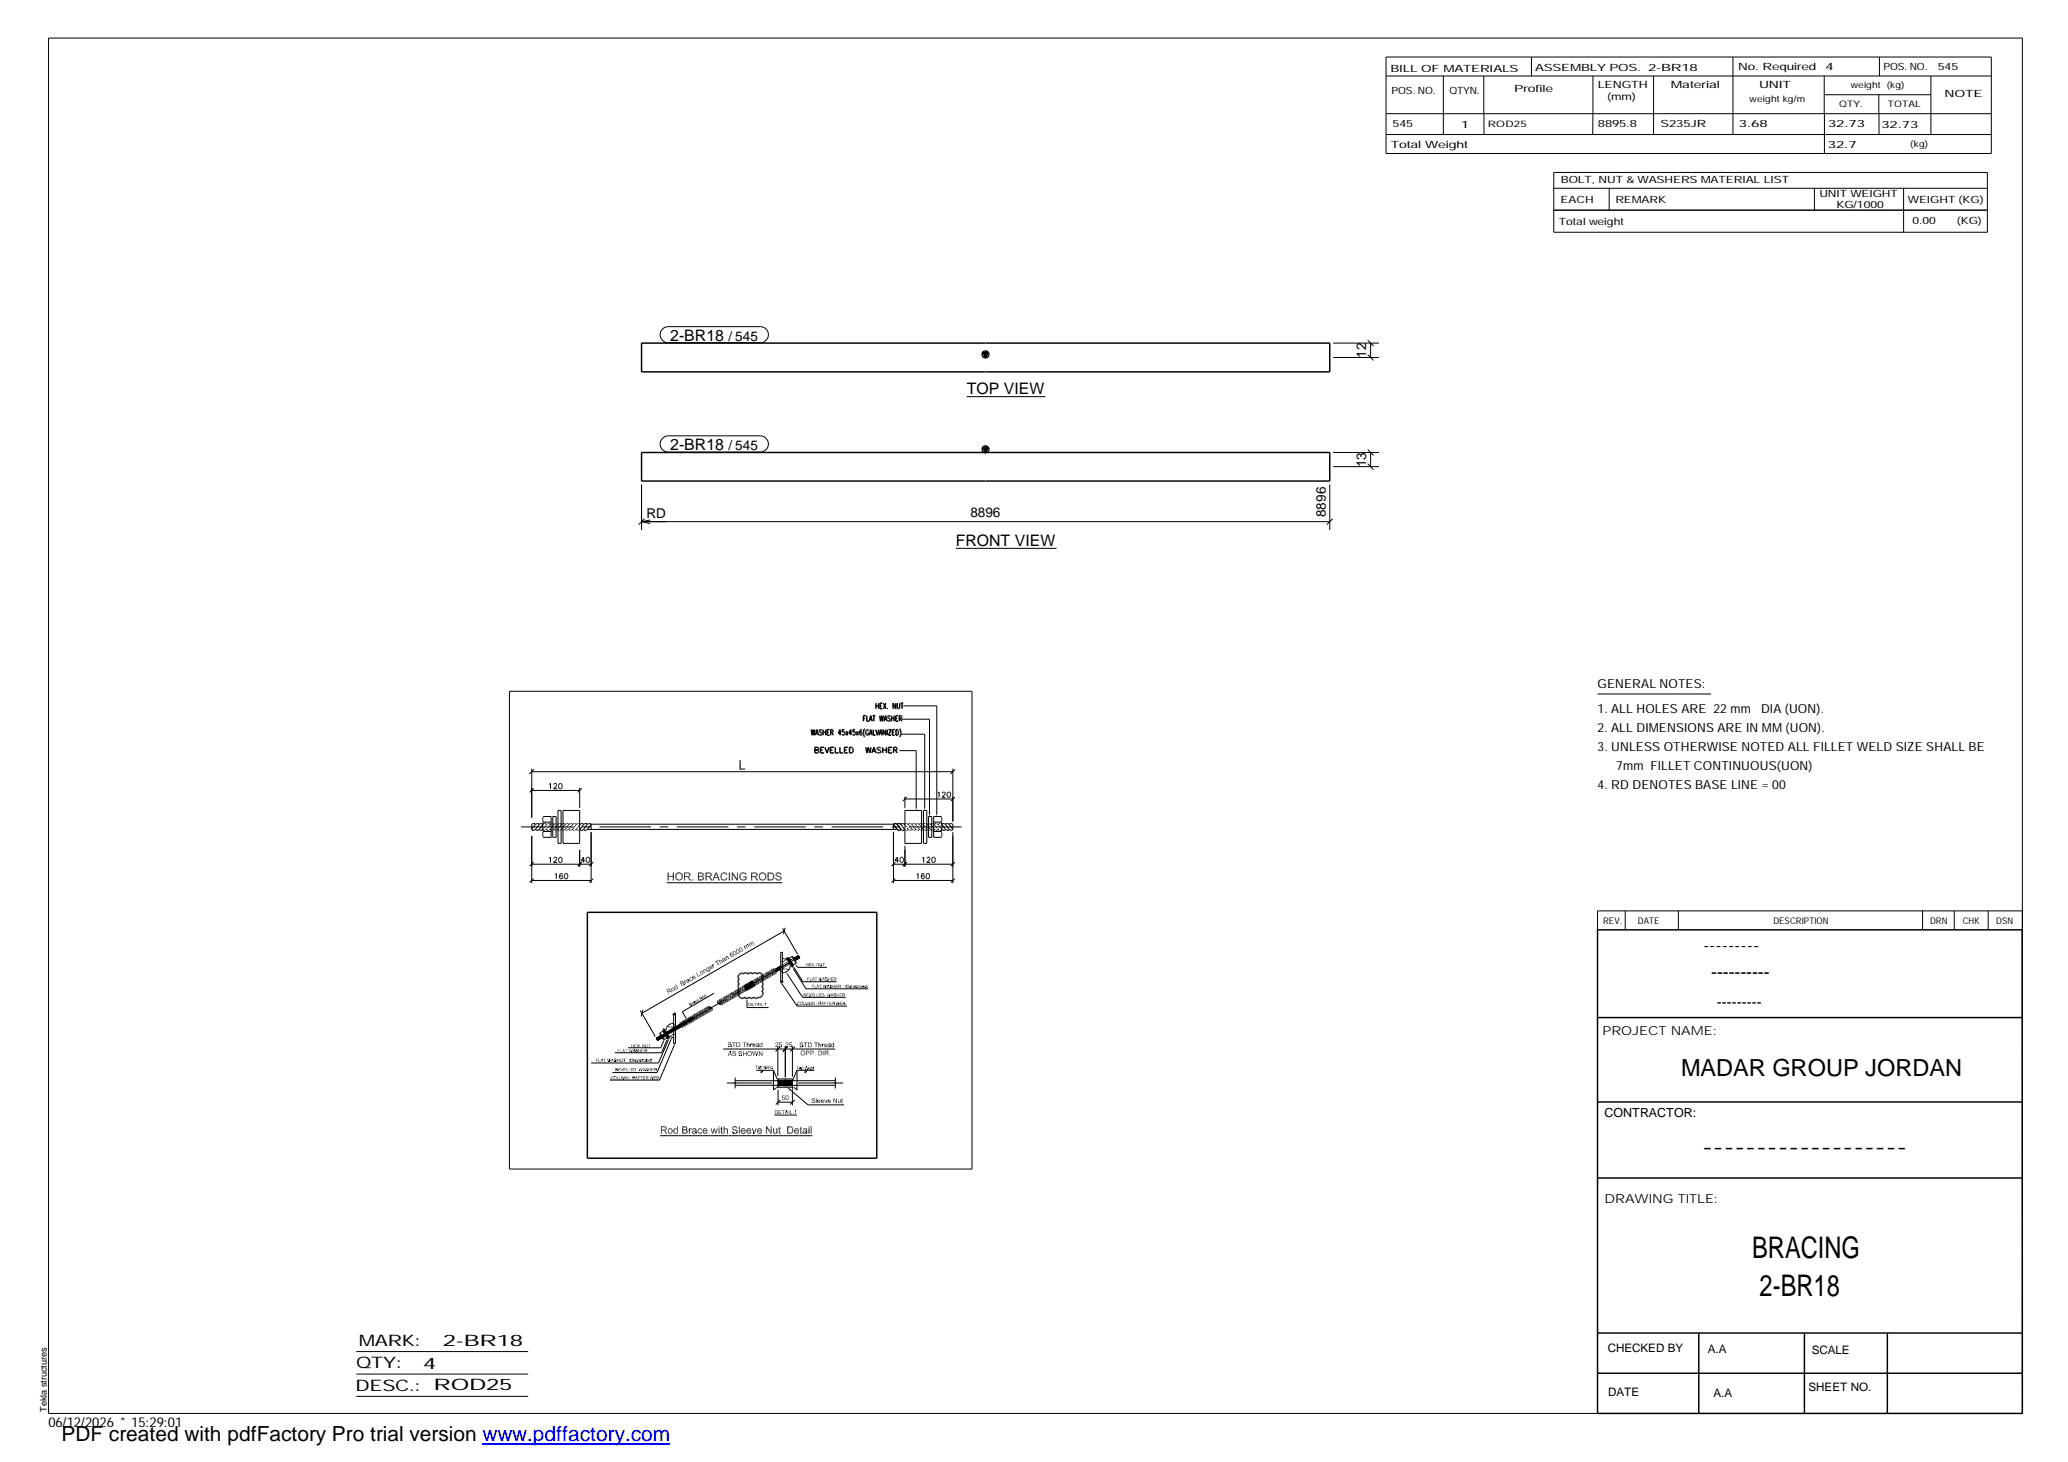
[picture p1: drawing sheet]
<svg xmlns="http://www.w3.org/2000/svg" width="420mm" height="297mm" viewBox="0 0 420 297" stroke-linecap="round" stroke-linejoin="round" font-family="sans-serif">
<defs><g id="words">
<g font-size="6.1">
<text x="356" y="255.5">BRACING</text>
<text x="357.5" y="263.3">2-BR18</text>
</g>
<text font-size="4.8" x="341.5" y="218.6">MADAR GROUP JORDAN</text>
<text font-size="4.2" x="12.5" y="292.7">PDF created with pdfFactory Pro trial version www.pdffactory.com</text>
<g font-size="3.6">
<text x="346.1" y="193.2">---------</text>
<text x="347.7" y="198.6">----------</text>
<text x="345.8" y="234.2">-------------------</text>
</g>
<g font-size="3.2">
<text x="136.2" y="69.2">2-BR18</text>
<text x="196.4" y="80.1">TOP VIEW</text>
<text x="136.2" y="91.4">2-BR18</text>
<text x="194.2" y="110.9">FRONT VIEW</text>
<text x="72.9" y="273.5">MARK:</text>
<text x="90" y="273.5">2-BR18</text>
<text x="72.4" y="278">QTY:</text>
<text x="86" y="278.1">4</text>
<text x="72.2" y="282.6">DESC.:</text>
<text x="88.1" y="282.4">ROD25</text>
</g>
<text font-size="3" x="348.8" y="204.5">---------</text>
<g font-size="2.8">
<text x="148" y="69.2">/ 545</text>
<text x="277.6" y="72.7" transform="rotate(-90 277.6 72.7)">12</text>
<text x="148" y="91.4">/ 545</text>
<text x="277.6" y="94.9" transform="rotate(-90 277.6 94.9)">13</text>
<text x="131.4" y="105.2">RD</text>
<text x="197.1" y="105.1">8896</text>
<text x="269.4" y="105.1" transform="rotate(-90 269.4 105.1)">8896</text>
<text x="9.8" y="290">06/12/2026 * 15:29:01</text>
</g>
<g font-size="2.5">
<text x="324.6" y="139.9">GENERAL NOTES:</text>
<text x="324.6" y="148.7">2. ALL DIMENSIONS ARE IN MM (UON).</text>
<text x="324.6" y="144.9">1. ALL HOLES ARE 22 mm</text>
<text x="357.8" y="144.9">DIA (UON).</text>
<text x="324.6" y="152.5">3. UNLESS OTHERWISE NOTED ALL FILLET WELD SIZE SHALL BE</text>
<text x="324.6" y="160.2">4. RD DENOTES BASE LINE = 00</text>
<text x="328.4" y="156.4">7mm FILLET CONTINUOUS(UON)</text>
<text x="325.6" y="210.3">PROJECT NAME:</text>
<text x="326" y="226.9">CONTRACTOR:</text>
<text x="326" y="244.4">DRAWING TITLE:</text>
</g>
<g font-size="2.4">
<text x="326.7" y="274.7">CHECKED BY</text>
<text x="347" y="275">A.A</text>
<text x="368.1" y="275.1">SCALE</text>
<text x="326.7" y="283.6">DATE</text>
<text x="348.1" y="283.9">A.A</text>
<text x="367.5" y="282.6">SHEET NO.</text>
</g>
<g font-size="2">
<text x="282.5" y="14.6">BILL OF MATERIALS</text>
<text x="311.9" y="14.4">ASSEMBLY POS.</text>
<text x="324.6" y="17.9">LENGTH</text>
<text x="334.9" y="14.4">2-BR18</text>
<text x="339.5" y="17.9">Material</text>
<text x="353.1" y="14.2">No. Required</text>
<text x="357.4" y="17.9">UNIT</text>
<text x="370.9" y="14.2">4</text>
<text x="382.7" y="14.2">POS. NO.</text>
<text x="393.7" y="14.3">545</text>
<text x="282.7" y="19.1">POS. NO.</text>
<text x="294.5" y="19">QTYN.</text>
<text x="307.6" y="18.7">Profile</text>
<text x="326.5" y="20.4">(mm)</text>
<text x="395.1" y="19.6">NOTE</text>
<text x="282.9" y="25.8">545</text>
<text x="296.8" y="26">1</text>
<text x="324.7" y="25.9">8895.8</text>
<text x="337.4" y="25.9">S235JR</text>
<text x="353.3" y="25.9">3.68</text>
<text x="371.4" y="25.9">32.73</text>
<text x="382.3" y="25.9">32.73</text>
<text x="282.6" y="30.1">Total Weight</text>
<text x="371.4" y="30">32.7</text>
<text x="317.1" y="41.3">EACH</text>
<text x="317.1" y="37.2">BOLT, NUT &amp; WASHERS MATERIAL LIST</text>
<text x="328.2" y="41.3">REMARK</text>
<text x="369.7" y="40.1">UNIT WEIGHT</text>
<text x="387.6" y="41.2">WEIGHT (KG)</text>
<text x="316.7" y="45.7">Total weight</text>
<text x="373.1" y="42.2">KG/1000</text>
<text x="388.6" y="45.6">0.00</text>
<text x="397.6" y="45.5">(KG)</text>
</g>
<g font-size="1.9">
<text x="325.7" y="187.8">REV.</text>
<text x="332.8" y="187.6">DATE</text>
<text x="360.3" y="187.7">DESCRIPTION</text>
<text x="392.1" y="187.6">DRN</text>
<text x="398.8" y="187.6">CHK</text>
<text x="405.6" y="187.7">DSN</text>
<text x="9.5" y="286.8" transform="rotate(-90 9.5 286.8)">Tekla structures</text>
</g>
<g font-size="1.8">
<text x="376" y="17.9">weight (kg)</text>
<text x="355.5" y="20.7">weight kg/m</text>
<text x="373.6" y="21.7">QTY.</text>
<text x="383.5" y="21.8">TOTAL</text>
<text x="302.3" y="25.9">ROD25</text>
<text x="388.1" y="29.8">(kg)</text>
</g>
</g></defs>
<g fill="none" stroke="#000" stroke-width=".3">
<path d="M130.3 69.7h139.9v5.9h-139.9zM199.7 71.7h1.1l-.6 .9zM130.3 91.9h139.9v5.8h-139.9zM199.7 91h1.1l-.6 .9zM164.8 148.2l.2 1.2 .2-1.2 .2 1.2 .2-1.2M165.6 151.8l.7 .2v.3l-.2 .1a.32 .32 0 0 1 .2 .2 .32 .32 0 0 1-.1 .3l-.6 .1zM165.6 152.4h.5M165.7 149.4l.3-1.2 .3 1.2M165.8 149h.4M166.7 152.4h.4M167 148.4l-.4-.2-.1 .2v.2a.52 .52 0 0 1 .4 .7l-.3 .1-.1-.2M167.2 148.2v1.2"/>
<path d="M167.2 148.8h.6M167.4 151.8h-.7v1.2h.7M167.6 151.8l.4 1.2 .4-1.2M167.8 148.2v1.2M168.1 148.8h.3M168.6 148.2h-.5v1.2h.5M168.7 152.4h.4M168.8 148.8l.4-.1v-.4l-.4-.1v1.2M169 148.8l.3 .6M169.4 151.8h-.7v1.2h.7M169.7 151.8v1.2h.7M170.6 151.8v1.2h.7"/>
<path d="M170.9 149h-.6l.4-.8v1.2M171.5 148.2h-.3v.5a.36 .36 0 0 1 .4 .3 .36 .36 0 0 1-.4 .3l-.1-.1M171.6 152.4h.4M171.8 148.6l.5 .8M172.3 148.6l-.5 .8M172.3 151.8h-.7v1.2h.7M172.6 151.8a.64 .64 0 0 1 .7 .4 .64 .64 0 0 1-.2 .7l-.5 .1zM173.1 149h-.6l.3-.8v1.2M173.7 148.2h-.4v.5a.36 .36 0 0 1 .5 .3 .36 .36 0 0 1-.5 .3l-.1-.1M174 148.6l.4 .8M174.4 148.6l-.4 .8M174.7 148.8l.2-.1 .2 .1-.1 .5-.3-.1z"/>
<path d="M175.1 148.4l-.1-.2-.2 .1-.1 .7M175.4 146h.3M175.7 148l-.3 .8 .3 1M175.9 145.4h-.5v1.1M175.9 151.8l.2 1.2 .3-1.2 .3 1.2 .3-1.2M176.1 145.4v1.1h.4M176.5 148.5l-.2-.3a.55 .55 0 0 0-.5 .6 .55 .55 0 0 0 .6 .5l.1-.3h-.2M176.6 146.5l.3-1.1 .3 1.1M176.6 149.4l.3-1.2 .3 1.2M176.7 146.2h.4M176.7 149h.4M177.1 153l.4-1.2 .5 1.2"/>
<path d="M177.3 145.4h.5M177.3 152.6h.5M177.4 148.2v1.2h.5M177.5 145.4v1.1M177.9 148.2l.4 1.2 .3-1.2M178 142.9v1.1M178 143.4h.5M178.5 142.9v1.1M178.6 149.4l.3-1.2 .3 1.2M178.7 145.4l.2 1.1 .2-1.1 .2 1.1 .2-1.1M178.7 149h.4M178.8 143.4h.3"/>
<path d="M178.9 152l-.2-.2-.5 .2 .1 .3 .6 .3v.3l-.4 .1-.3-.2M179.3 142.9h-.5v1.1h.5M179.3 152.4h.8M179.3 151.8v1.2M179.5 142.9l.5 1.1M179.6 146.5l.3-1.1 .3 1.1M179.7 146.2h.4M180 148.2v1.2l-.6-1.2v1.2M180 142.9l-.5 1.1M180.1 151.8v1.2M180.3 143.9h.1M180.3 148.2v1.2"/>
<path d="M180.5 148.2h.6l-.6 1.2h.6M180.5 152.4h.4M180.9 145.6l-.2-.2h-.3v.4l.4 .2 .1 .4-.2 .1-.4-.1M181.1 146h.6M181.1 145.4v1.1M181.2 151.8h-.7v1.2h.7M181.3 148.8h.3M181.5 152.4l.7-.1v-.3l-.7-.2v1.2M181.7 145.4v1.1M181.8 148.2h-.5v1.2h.5M181.9 152.4l.4 .6M182 142.9v1.1l-.6-1.1v1.1"/>
<path d="M182 146h.3M182 148.2a.62 .62 0 0 1 .6 .5 .62 .62 0 0 1-.3 .7h-.3zM182.3 142.9v.8l.2 .3 .3-.2v-.9M182.5 145.4h-.5v1.1h.5M182.7 146l.4-.1v-.5h-.4v1.1M182.8 148a1.4 1.4 0 0 1 0 1.8M183 146l.2 .5M183 142.9h.5M183.3 142.9v1.1M119.3 185.4h58.8v49.9h-58.8zM150.2 197.9l.4-.2 .4 .2a.54 .54 0 0 1 .9 0 .54 .54 0 0 1 1 0l.3-.3 .6 .3a.59 .59 0 0 1 .8-.2 .59 .59 0 0 1 .3 .7l-.1 .1 .2 .6-.2 .4a.54 .54 0 0 1 0 .9l.1 .2a.52 .52 0 0 1-.1 .8 .54 .54 0 0 1 0 .9l-.3 .3h-.4a.54 .54 0 0 1-.9 0 .54 .54 0 0 1-1 0 .54 .54 0 0 1-.9 0 .69 .69 0 0 1-.9 .1 .69 .69 0 0 1-.2-.9 .54 .54 0 0 1 0-.9 .58 .58 0 0 1 0-1 .54 .54 0 0 1 0-.9 .6 .6 0 0 1 0-1.1zM160.1 194.6l1.1 1.7z"/>
<path d="M324.6 188.9h86.2l.1 98.3h-86.3zM134.7 209.3l1.1 1.6zM324.6 206.7h86.3M324.6 239.3h86.3M324.6 223.9h86.3M324.6 270.8h86.3M324.6 279h86.3M345.1 270.8v16.4M366.6 270.8v16.4M383.5 270.8v16.4"/>
<circle cx="200.2" cy="72" r=".7"/>
<circle cx="200.2" cy="91.3" r=".71"/>
</g>
<g fill="#000">
<path d="M199.7 71.7h1.1l-.6 .9zM199.7 91h1.1l-.6 .9zM150.2 154.5h.3l-.3 1.9zM150.5 154.5v1.7l-.3 .2zM150.5 156.2h.9v.2zM150.2 156.4l.3-.2 .9 .2zM135.8 178l-.2 .9zM135.6 177.3l.2 .7-.2 .9zM135.6 177.3h.2v.7zM135.8 178.1v.8h-.2zM136.7 177.3h.2l-.2 .7zM136.9 177.3l-.2 .8z"/>
<path d="M135.8 178l.9 .1h-.9zM135.8 178h.9v.1zM136.9 177.3v1.6l-.2-.8zM136.7 178.1l.2 .8h-.2zM137.2 178.1l.2 .2zM137.3 177.6l-.1 .5zM137.3 177.6l.1-.1-.2 .6zM137.4 177.5l.1 .2-.3 .4zM137.5 177.7l-.3 .4zM137.4 178.3l.1 .2h-.2zM137.4 178.3l-.1 .2zM137.2 178.2l.2 .1-.2 .1z"/>
<path d="M137.5 177.4l.3-.2-.4 .3zM137.4 177.5l.6-.3zM137.4 177.5l.6-.3-.2 .2zM137.4 177.5l.4-.1zM137.2 178.1l.2-.2v.2zM137.4 177.5l.2 .1-.1 .1zM137.3 178.5l.2 .3zM137.3 178.5h.2v.3zM137.5 178.5v.3zM137.6 178.5l-.1 .3zM137.4 177.5h.3zM137.8 178.7h.2v.2z"/>
<path d="M137.6 178.8l.4 .1zM137.5 178.8l.5 .1zM137.6 178.6l.4 .3-.5-.1zM137.6 178.6l.4 .3zM138 178.7h.1l-.1 .2zM138 177.2l.3 .1zM138 177.2l.3 .2zM138 177.2l.3 .2-.1 .1zM138 177.2l.2 .3zM138 177.2v.2h-.2zM138 177.2v.2zM138.1 178.7l.2-.1v.2z"/>
<path d="M138.1 178.7l.2 .1zM138.1 178.7l.2 .1-.3 .1zM138.1 178.7l-.1 .2zM138.3 177.4v.2zM138.3 178.5h.3zM138.3 178.5h.3v.1zM138.3 178.5l.3 .1-.2 .2zM138.3 177.4l.3 .2zM138.3 177.4l.3 .3zM138.3 177.4l.3 .3h-.2zM138.3 177.4l.1 .3zM138.2 177.5l.1-.1z"/>
<path d="M138.3 178.6l.1 .2zM138.3 178.6v-.1l.1 .3zM138.4 177.7h.2zM138.5 178.1h.2l-.2 .2zM138.6 177.7l.1 .3zM138.6 177.7l.1 .3h-.2zM138.5 177.8l.1-.1-.1 .3zM138.7 178.1v.3zM138.7 178.1l-.1 .4zM138.7 178.1l-.1 .4h-.2zM138.5 178.3l.2-.2-.3 .4zM138.5 178.1l.2-.1v.1z"/>
<path d="M138.5 178h.2zM139 177.3l.2 .7-.2 .9zM139 177.3h.7v.1zM139 177.3l.7 .1h-.5zM139.2 178.2v.7h-.2zM139.2 178l-.2 .9zM139.2 178h.5l-.3 .2zM139.2 178l.2 .2h-.2zM139 177.3l.2 .1v.6zM139.4 178.2l.3-.2zM139.7 178l-.2 .2zM139.7 178l-.1 .2z"/>
<path d="M139.7 178v.2zM139.7 177.3h.3zM139.7 177.3h.3v.2zM139.7 177.3l.3 .2zM139.7 178.3l.1-.1zM139.8 178.2l-.1 .1zM139.7 177.3l.1 .1zM139.7 178.2h.1zM139.7 178l.1 .2h-.1zM139.7 178h.2l-.1 .2zM139.8 178.4l.2-.2-.1 .3zM140 178.2l-.1 .3z"/>
<path d="M140 178.3l.1 .1-.2 .1zM139.7 178.3l.2-.1zM139.9 178.2l-.1 .2zM139.9 178h.3zM139.9 178h.2l-.1 .1zM139.9 178l.1 .1-.2 .1zM140 177.3v.2zM140 177.7h.3zM140 177.6l.2-.1zM140 177.7l.3-.2zM140 177.7l.3-.2v.2zM140.1 178.4l-.2 .1z"/>
<path d="M139.9 178.5l.2-.1zM140.1 177.4l.1 .1zM140.1 177.4l.1 .1-.2 .1zM140.1 177.4l-.1 .2zM140.1 178.5l.3 .4h-.3zM139.9 178.5h.2v.4zM140 177.8l.2 .2zM140.3 177.7l-.1 .3zM140 177.8l.3-.1-.1 .3zM140.6 178.7h.2l-.2 .2zM140.6 178.9l.2-.2v.2zM141.8 177.3h.7l-.1 .2z"/>
<path d="M141.8 177.3l.6 .2h-.4zM142 178.1v.6l-.2 .2zM142 178h.4v.1zM142 178l.4 .1h-.4zM141.8 177.3l.2 .8-.2 .8zM141.8 177.3l.2 .8zM141.8 177.3l.2 .2v.5zM142.4 178l.1 .1zM141.8 178.9l.2-.2 .5 .2zM142 178.7h.5v.2zM142.5 177.3l-.1 .2zM142.5 178.7v.2z"/>
<path d="M142.6 178.7l.1 .1zM142.6 178h.2zM142.5 177.3l.1 .2h-.1zM142.5 177.3l.1 .2zM142.5 177.3h.2l-.1 .2zM142.5 178.7l.2 .1-.2 .1zM142.5 178.7l.2 .1zM142.6 178.2l.1-.2zM142.7 177.3l-.1 .2zM142.7 177.3v.2zM142.7 178.6l.2 .2zM142.7 177.9h.2z"/>
<path d="M142.7 177.9h.2l-.1 .1zM142.8 177.4h.1l-.2 .1zM142.7 177.5h.2zM142.7 178v.2zM142.7 178l.2 .1zM142.7 178l.2 .1-.2 .1zM142.5 178.1l.2-.1zM142.5 178h.2l-.2 .1zM142.5 178h.2zM142.7 177.7h.3zM142.7 177.6l.2-.1zM142.8 178.5l.2 .1z"/>
<path d="M142.6 177.9l.2 .1zM142.8 178.4h.2zM142.8 178.3l.2-.1zM143 178.2l-.2 .2zM143 178.2v.1l-.2 .1zM142.8 178.4l.2-.1zM142.7 178.8h.2zM142.6 178.7l.3 .1h-.2zM142.6 178.7l.3 .1zM142.7 178.2l.2-.1zM142.9 178.1l-.1 .2zM142.9 177.5l.1 .1z"/>
<path d="M142.9 177.5l.1 .2zM142.9 177.5l.1 .2h-.3zM143 177.7l-.1 .1zM143 177.7l-.1 .2zM142.7 177.8l.3-.1-.1 .2zM143 178.6l-.1 .2zM142.7 178.6h.3l-.1 .2zM142.7 178.6h.3zM143 178.4v.2zM142.8 178.5l.2-.1v.2zM142.8 178.5l.2-.1zM143.3 177.3l.3 .7-.3 .9z"/>
<path d="M143.3 177.3h.8v.1zM143.3 177.3l.8 .1h-.5zM143.6 178.2v.7h-.3zM143.6 178l-.3 .9zM143.6 178h.4l-.2 .2zM143.6 178l.2 .2h-.2zM143.3 177.3l.3 .1v.6zM143.8 178.2l.2-.2zM144 178l-.2 .2zM144 178l-.1 .2zM144 178v.2zM144.1 178l-.1 .2z"/>
<path d="M144.1 177.3h.2zM144.1 177.3h.3zM144.1 177.3h.3l-.1 .2zM144.1 177.3l.2 .2zM144 178.3l.1-.1zM144.1 178.2v.1zM144 178.2h.1zM144.1 178v.2h-.1zM144.1 178h.1l-.1 .2zM144.1 177.3v.1zM144.2 178.2l-.1 .1zM144.2 178.2l-.1 .2z"/>
<path d="M144.2 178h.3zM144.2 178h.2l-.1 .1zM144.2 178l.1 .1-.2 .1zM144.3 178.2l-.1 .3zM144.4 178.3v.1l-.2 .1zM144.3 177.9l.2 .1zM144.4 177.3l-.1 .2zM144.4 177.7h.2zM144.4 177.6l.1-.1zM144.5 177.5l-.1 .2zM144.4 177.7l.2-.2v.2zM144.3 178.5l.1-.1z"/>
<path d="M144.2 178.5l.2-.1zM144.4 177.4l.1 .1zM144.4 177.4l.1 .1-.1 .1zM144.4 177.4v.2zM144.5 178.5l.2 .4h-.2zM144.3 178.5h.2v.4zM144.4 177.8l.1 .2zM144.6 177.7v.3zM144.6 177.7l-.1 .3zM144.4 177.8l.2-.1-.1 .3zM145.2 178.2l-.4 .7zM145.2 178.4l-.2 .5h-.2z"/>
<path d="M145.4 177.3v.4zM145.4 177.3l.1 .2zM145.4 177.7l-.6 1.2zM145.4 177.3v.4l-.6 1.2zM145.4 177.3h.2l-.1 .1zM145.6 177.3l-.1 .2zM145.6 177.3v.4zM145.6 177.3v.5zM145.6 177.3l.2 .9-.2-.4zM145.6 177.3l.2 1.1zM145.6 177.3l.7 1.6-.5-.5zM145.2 178.2l.6 .2h-.6z"/>
<path d="M145.2 178.2h.6v.2zM145.8 178.4l.5 .5h-.3zM146.4 177.7l.2 .1-.2 .2zM146.4 178l.2-.2v.2zM146.4 178.1h.2zM146.4 178.2l.2-.1zM146.5 177.6l.1 .1h-.2zM146.4 177.7h.2zM146.5 177.6l.1 .1zM146.4 178.2l.1 .3zM146.4 178.2h.2l-.1 .3zM146.6 178.2l-.1 .3z"/>
<path d="M146.5 178.5h.2zM146.4 178.1l.2-.1zM146.4 178h.2l-.2 .1zM146.6 178.3l-.1 .2zM146.5 178.6l.2 .2zM146.5 178.5l.2 .3zM146.5 178.5h.2v.3zM146.7 178.5v.3zM146.8 178.6l-.1 .2zM146.7 177.4l.1 .2zM146.7 177.4l.1 .1zM146.5 177.6h.3l-.2 .1z"/>
<path d="M146.5 177.5l.3 .1zM146.5 177.5l.1-.1 .2 .2zM146.6 177.4l.2 .2zM146.7 177.4h.3zM146.8 177.3l.2-.1v.2zM147 177.2v.2zM147 178.7l.1 .2zM147.1 177.2l.3 .1zM147.1 177.2l.4 .2zM147.1 177.2l.4 .2-.2 .1zM147.1 177.2l.2 .3zM147.1 177.2l-.1 .2z"/>
<path d="M146.8 178.8l.3 .1zM146.7 178.8l.4 .1zM146.7 178.8l.2-.1 .2 .2zM146.9 178.7l.2 .2zM147.1 178.7v.2zM147.1 177.2l.1 .2zM147.4 178.6l.1 .2zM147.5 177.4l-.1 .1zM147.5 177.4l.2 .2zM147.5 177.4l.2 .3zM147.5 177.4l.2 .3h-.2zM147.5 177.4v.3z"/>
<path d="M147.3 177.5l.2-.1zM147.2 178.9l.3-.1zM147.1 178.9l.4-.1zM147.2 178.7l.3 .1-.4 .1zM147.2 178.7l.3 .1zM147.6 178.3l.2 .1zM147.5 177.7h.2l-.2 .1zM147.8 178.4l-.2 .3zM147.8 178.4l-.3 .4zM147.4 178.6l.4-.2-.3 .4zM147.5 178.4h.3l-.4 .2zM148.1 177.3h.2l-.2 1.6z"/>
<path d="M148.3 177.3v1.6h-.2zM148.7 177.3h.2l-.1 .3zM148.8 177.6v1.3h-.1zM148.7 177.3l.1 .3-.1 1.3zM148.9 177.3l.8 1.2v.4zM148.9 177.3l.8 1.6-.9-1.3zM149.7 177.3h.2l-.2 1.2zM149.9 177.3v1.6l-.2-.4zM149.7 178.5l.2 .4h-.2zM150.3 177.7l-.1 .3zM150.3 177.7l.2 .1-.3 .2zM150.2 178l.3-.2v.2z"/>
<path d="M150.2 178.1l.3 .1zM150.3 177.7l.3-.1zM150.4 177.5l.1-.1-.2 .3zM150.5 177.4l-.2 .3zM150.6 177.4l.1 .1-.4 .2zM150.3 177.7l.4-.2zM150.3 177.7l.2 .1zM150.2 178.2l.1 .3zM150.2 178.1l.1 .4zM150.2 178.1l.3 .1-.2 .3zM150.5 178.2l-.2 .3zM150.3 178.5h.2z"/>
<path d="M150.2 178.1l.3-.1zM150.2 178h.3l-.3 .1zM150.3 178.5l.2-.1zM150.3 177.7h.2zM150.6 177.4h.2zM150.6 177.4l.3-.2zM150.6 177.4l.3-.2 .1 .2zM150.6 177.4h.4zM150.4 178.6l.2 .2zM150.3 178.5l.3 .3zM150.3 178.5h.2l.1 .3zM150.5 178.5l.1 .3z"/>
<path d="M150.7 178.6l-.1 .2zM150.6 177.4l.1 .1zM150.9 177.2l.1 .2zM151 178.7v.2zM150.7 178.8l.3 .1zM150.6 178.8l.4 .1zM150.6 178.8l.2-.1 .2 .2zM150.8 178.7l.2 .2zM151 177.2l.1 .2zM151.1 177.2l.2 .1zM151.1 177.2l.2 .1-.1 .1zM151.1 177.2l.1 .2z"/>
<path d="M151 178.7l.1 .2zM151.2 178.7l.2 .1zM151.3 177.3v.2zM151.1 178.7l.2 .2h-.2zM151.1 178.7h.1l.1 .2zM151.3 177.3l.2 .1zM151.3 177.3l.3 .1zM151.3 177.3l.3 .1-.2 .1zM151.3 177.3l.1 .2zM151.2 177.4l.1-.1zM151.4 177.6l.2-.2zM151 178.1l.5 .2h-.5z"/>
<path d="M151 178.1h.7l-.2 .2zM151.3 178.7l.2 .1zM151.3 178.6l.2 .2zM151.6 177.4v.3zM151.6 177.4v.3h-.1zM151.6 177.4l-.1 .3zM151.4 177.5l.2-.1zM151.5 177.8l.2-.1zM151.5 177.7h.1zM151.7 178.1v.6l-.2-.2zM151.5 178.3l.2-.2-.2 .4zM151.5 178.5l.2 .2z"/>
<path d="M151.5 178.8l.2-.1zM151.3 178.6l.4 .1-.2 .1zM151.3 178.6l.4 .1zM152.6 177.3l.2 .7-.2 .9zM152.6 177.3h.7v.1zM152.6 177.3l.7 .1h-.5zM152.8 178.2v.7h-.2zM152.8 178l-.2 .9zM152.8 178h.5l-.2 .2zM152.8 178l.3 .2h-.3zM152.6 177.3l.2 .1v.6zM153.1 178.2l.2-.2z"/>
<path d="M153.3 178l-.2 .2zM153.3 178l-.1 .2zM153.3 178v.2zM153.3 177.3h.3zM153.3 177.3h.4zM153.3 177.3h.4l-.1 .2zM153.3 177.3l.3 .2zM153.3 178.3l.2-.1zM153.5 178.2l-.1 .1zM153.3 177.3l.1 .1zM153.3 178.2h.2zM153.4 178l.1 .2h-.2z"/>
<path d="M153.4 178h.1v.2zM153.6 178.2l-.1 .3zM153.6 178.3l.1 .1-.2 .1zM153.5 178.2v.2zM153.5 178h.3zM153.5 178h.3l-.2 .1zM153.5 178l.1 .1-.1 .1zM153.7 177.3l-.1 .2zM153.7 177.7h.2zM153.6 177.6l.2-.1zM153.8 177.5l-.1 .2zM153.7 177.7l.2-.2v.2z"/>
<path d="M153.5 178.5l.2-.1zM153.7 177.4l.1 .1zM153.7 177.4l.1 .1-.2 .1zM153.7 177.4l-.1 .2zM153.8 178.5l.3 .4h-.3zM153.5 178.5h.3v.4zM153.7 177.8l.1 .2zM153.9 177.7l-.1 .3zM153.7 177.8l.2-.1-.1 .3zM154.2 178.1l.2 .2zM154.3 177.6l-.1 .5zM154.3 177.6l.1-.1-.2 .6z"/>
<path d="M154.4 177.5l.1 .2-.3 .4zM154.5 177.7l-.3 .4zM154.4 178.3l.1 .2h-.2zM154.4 178.3l-.1 .2zM154.2 178.2l.2 .1-.2 .1zM154.5 177.4l.3-.2-.4 .3zM154.4 177.5l.5-.3zM154.4 177.5l.5-.3-.1 .2zM154.4 177.5l.4-.1zM154.2 178.1l.2-.2v.2zM154.4 177.5l.2 .1-.1 .1zM154.3 178.5l.1 .3z"/>
<path d="M154.3 178.5h.2l-.1 .3zM154.5 178.5l-.1 .3zM154.6 178.5l-.1 .3zM154.4 177.5h.2zM154.8 178.7h.1v.2zM154.6 178.8l.3 .1zM154.5 178.8l.4 .1zM154.6 178.6l.3 .3-.4-.1zM154.6 178.6l.3 .3zM154.9 178.7h.2l-.2 .2zM154.9 177.2l.3 .1zM154.9 177.2l.4 .2z"/>
<path d="M154.9 177.2l.4 .2-.1 .1zM154.9 177.2l.3 .3zM154.9 177.2v.2h-.1zM154.9 177.2l.1 .2zM155.1 178.7l.1-.1 .1 .2zM155.1 178.7l.2 .1zM155.1 178.7l.1 .1-.2 .1zM155.1 178.7l-.2 .2zM155.3 177.4v.2zM155.3 178.5h.3zM155.3 178.5h.3l-.1 .1zM155.3 178.5l.2 .1-.1 .2z"/>
<path d="M155.3 177.4l.3 .2zM155.3 177.4l.3 .3zM155.3 177.4l.3 .3h-.2zM155.3 177.4l.1 .3zM155.2 177.5l.1-.1zM155.2 178.6l.2 .2zM155.3 178.5l.1 .3-.2-.2zM155.4 177.7h.2zM155.5 178.1h.2l-.2 .2zM155.6 177.7l.1 .3zM155.6 177.7l.1 .3h-.2zM155.4 177.8l.2-.1-.1 .3z"/>
<path d="M155.7 178.1v.3zM155.7 178.1l-.1 .4zM155.7 178.1l-.1 .4h-.2zM155.5 178.3l.2-.2-.3 .4zM155.5 178.1l.2-.1v.1zM155.5 178h.2zM156 177.3h.5v.2zM156 177.3l.5 .2h-.3zM156.2 177.5v1.2l-.2 .2zM156 177.3l.2 .2-.2 1.4zM156 178.9l.2-.2 .3 .2zM156.2 178.7h.3v.2z"/>
<path d="M156.6 178.7l.2 .1zM156.6 178.7l.2 .1-.2 .1zM156.5 178.7l.1 .2zM156.5 177.3l.1 .2h-.1zM156.5 177.3h.1v.2zM156.6 177.3l.2 .2h-.2zM156.6 177.3h.2v.2zM156.8 177.3v.2zM156.8 178.6l.2 .2zM156.8 178.6l.2 .2h-.2zM156.8 178.6v.2zM156.8 178.7v.1z"/>
<path d="M156.7 178.7l.1 .1zM156.8 177.3l.2 .1zM156.8 177.3l.3 .1zM156.8 177.3l.3 .1-.1 .2zM156.8 177.3l.2 .3zM156.9 178.6h.2zM156.9 178.6l.2 .2zM157.1 178.3l.2 .1h-.3zM157 178.4h.3zM157 178.4l.2 .1v.1zM157 178.4l.1 .2zM157.1 177.4l-.1 .3z"/>
<path d="M157.1 177.5l.1 .1-.2 .1zM157.1 178.1h.2zM157.1 178.2l.2-.1zM157 177.7h.2l-.1 .3zM157.2 177.7l-.1 .3zM157.1 178l.2-.2v.2zM157.1 178h.2v.1zM157 178.4l.1 .2-.1-.1zM157 177.7h.2zM157 177.7l.2-.1zM157.3 178.2v.2zM157.1 178.3l.2-.1v.2z"/>
<path d="M157.1 178.2h.2l-.2 .1zM157.1 178l.2 .1h-.2zM157.5 178.4l.2-.1zM157.6 177.5v.2zM157.6 177.4v.3zM157.6 177.4l.2 .1-.2 .2zM157.6 177.7l.2-.2zM157.6 177.7h.2zM157.5 178.5l.1 .1zM157.5 178.4l.1 .2zM157.5 178.4h.2l-.1 .2zM157.7 178.4l-.1 .2z"/>
<path d="M157.6 177.9l.1 .1zM157.6 177.9l.2-.1-.1 .2zM157.8 177.8l-.1 .2zM157.7 178.5l.1 .3-.2-.1zM157.7 178.5l-.1 .2zM157.8 177.3l.1 .2zM157.6 177.7l.2-.1zM157.8 177.7l-.2 .2zM157.6 177.8l.2-.1zM157.8 178.5v.3zM157.7 178.5l.1 .3zM157.8 177.8v.2z"/>
<path d="M157.8 178.6v.2zM157.6 177.4l.3 .1zM157.8 177.3l.1 .2-.2-.1zM157.9 177.8l.1 .1v.2zM157.9 177.8l.1 .3zM157.9 177.8v.3zM157.9 178.7v.2zM157.9 178.6v.3zM157.9 177.3l.1 .1-.1 .1zM157.9 177.3l.1 .1zM157.9 177.3l.2-.1-.1 .2zM158.1 177.2l-.1 .2z"/>
<path d="M158 177.9l.2 .1-.1 .1zM158 177.9l.1 .2h-.1zM158 178.7l.1 .2h-.2zM158 178.7h.1v.2zM158.1 177.2l.3 .1zM158.1 177.2l.4 .1zM158.1 177.2l.4 .1-.1 .2zM158.1 177.2l.3 .3zM158.1 177.2l.1 .2h-.2zM158.2 178h.1l-.1 .2zM158.2 178v.2zM158.1 178.7l.1 .2h-.1z"/>
<path d="M158.1 178.7l.1 .2zM158.1 177.2l.1 .2zM158.3 178l.1 .2h-.2zM158.3 178l.1 .2zM158.3 178l.2 .3zM158.2 178.7l.1 .2zM158.4 178.7h.3zM158.4 178.7l.2 .1zM158.5 177.3l-.1 .2zM158.3 178h.2v.3zM158.5 178v.3zM158.5 177.3l.2 .2z"/>
<path d="M158.5 177.3l.2 .2-.2 .1zM158.5 177.3v.3zM158.5 178.6h.2zM158.3 178.9l.2-.1zM158.2 178.7l.3 .1-.2 .1zM158.2 178.7l.3 .1zM158.5 177.6l.2-.1-.2 .2zM158.7 177.5l-.2 .2zM158.5 177.7l.2-.2v.2zM158.5 177.7h.2zM158.6 178.1l-.1 .2zM158.6 178.1l.1 .1z"/>
<path d="M158.7 178.2l-.1 .2zM158.5 178.3l.2-.1zM158.6 178.1l.1 .1-.2 .1zM158.5 178.7h.2zM158.5 178.6l.2 .1zM158.7 178.3l-.1 .2zM158.7 178.3l.1 .1zM158.5 178.5l.2 .1zM158.8 178.4l-.1 .2zM158.5 178.5l.3-.1-.1 .2zM158.6 178.5l.2-.1zM158.7 178.3l.1 .1-.2 .1z"/>
<path d="M186 163.8h.3l-.2 .9zM187.7 163.7h.3l-.1 1zM188.7 165h.3l-.2 .9zM190.2 165h.3l-.2 .9zM138.1 199.5l.3-.1v.1zM138.1 199.5h.3zM138.1 199.5l.3 .3zM138.4 199.8h.2zM138.4 199.4v.1zM138.4 199.9l.2 .4zM138.1 199.5l.3 .4 .2 .4zM138.1 199.5l.3 .4z"/>
<path d="M138.4 199.4h.1zM138.4 199.3l.1 .1zM138.6 199.3v.1zM138.6 199.7l.1 .1zM138.6 199.7l.2-.1zM138.7 199.3l-.1 .2zM138.7 199.3l.1 .1zM138.7 199.3v.2zM138.6 199.4l.1-.1zM138.8 199.7h.1zM138.8 199.7l.1 .1zM138.8 199.7l-.1 .1z"/>
<path d="M138.6 199.7h.2l-.1 .1zM138.6 199.7h.2zM138.8 199.4v.1zM138.8 199.4l-.1 .1zM138.7 199.6l.1-.1zM138.7 199.6h.1zM138.9 199.7v.1zM139 199.7l-.1 .1zM138.9 199.9h.2zM138.9 199.9l.2 .1zM139 199.3l.1 .1zM139 199.8l.1 .1z"/>
<path d="M139 199.8l.1 .1h-.2zM139 199.8l-.1 .1zM138.9 199.8h.1zM138.9 200h.2zM139.1 199.4l.1 .1zM139.1 199.2v.2zM139.1 199.2l.1 .1-.1 .1zM139.1 199.4l.1-.1zM139.1 199.4l.2 .5zM139 199.3l.3 .6zM139.2 199.2h.1zM139.2 199.2h.1v.1z"/>
<path d="M139.2 199.2l.1 .1zM139.1 199.2l.1 .1zM139.1 199.4l.3 .5zM139.3 199.2v.1zM139.4 199.2l.1-.1zM139.4 199.2v.1zM139.4 199.2h.1l-.1 .1zM139.5 199.2l-.1 .1zM139.5 199.1l.1-.1zM139.5 199.4l.2 .1zM139.6 199l.1-.1zM139.6 199l.1-.1v.1z"/>
<path d="M139.6 199h.1zM139.5 199.5h.2zM139.7 199.5l-.1 .1zM139.6 199.3l.1 .1zM139.7 199.5v.2zM139.6 199.6l.1-.1zM139.7 198.9l.1 .1zM139.6 199.3h.1zM139.8 199.5l.1 .1zM139.8 199.5v.2zM139.8 199.5l-.1 .2zM139.7 198.9l.1 .2z"/>
<path d="M139.8 198.9v.2zM139.9 199l-.1 .1zM139.9 199.5l.1 .1zM139.9 199.5v.1zM139.8 199.1l.1-.1zM139.9 199v.2zM139.8 199.3l.1-.1zM139.7 199.2h.2zM139.9 199.5l.1-.1zM139.9 199.5h.1zM140 199l-.1 .2zM140 199v.2h-.1z"/>
<path d="M139.9 199.2h.1zM140 199.5l.1-.2zM140 199.2v.1zM140.1 199.5l.1-.1zM140 199.3l.1-.1zM140.1 199.2l-.1 .2zM140.1 198.7l.1 .1zM140 199.4l.1-.1zM140.1 198.9v.2zM140.2 198.9l-.1 .2zM140.2 199l-.1 .1zM140 198.8h.2z"/>
<path d="M140.2 198.6h.1zM140.2 198.6h.2zM140.2 198.6l.1 .1zM140.1 198.7h.1zM140.3 199.1v.1zM140.2 199.2h.1zM140.1 199.1l.2 .1zM140.4 198.6l.1 .1zM140.3 198.7l.1-.1zM140.5 199.1l.1 .1zM140.4 199.3l.2-.1zM140.3 199.2h.3z"/>
<path d="M140.4 199.2h.2zM140.6 199l.1 .1zM140.6 198.5l.2-.1zM140.6 198.4l.1-.1zM140.7 198.3l-.1 .2zM140.8 198.3l-.2 .2zM140.6 198.5v.2zM140.7 198.5l-.1 .2zM140.7 198.9v.1zM140.7 198.9v.2zM140.7 198.9v.2l-.1-.1zM140.6 199l.1-.1z"/>
<path d="M140.7 198.7h.1zM140.7 198.7l.6-.3zM140.6 198.7l.2-.1zM140.6 199.2l.1-.1zM140.5 199.1h.2zM140.6 198.5h.2zM140.8 198.3l.2-.1zM140.8 198.3h.2zM140.7 198.8l.2 .1zM140.7 198.7l.2 .2zM140.7 198.7h.1l.1 .2zM140.8 198.7l.1 .2z"/>
<path d="M140.9 198.8l.1 .2zM141 198.2l.2 .2zM141 198.2l.2 .2h-.1zM141 198.2l.1 .2zM141 198.2v.2zM141.1 198.4h.1zM141 199l.1-.1zM141 198.8l.1 .1-.1 .1zM141 198.8l.1 .1zM141.2 198.6l.1-.1zM141.2 198.7h.1zM140.8 198.6l.4-.2-.5 .3z"/>
<path d="M140.8 198.6l.4-.2zM141.3 198.5v.2zM141.3 198.5v.2h-.1zM141.3 198.7l-.1 .2zM141.1 198.9l.2-.2zM141.1 198.8l.2-.1zM141.4 197.6l.5 .8zM141.5 197.6l.4 .8zM141.9 198.3l.5-.2zM141.9 198.3l.5-.2-.5 .3zM142.3 197.4l-.1 .1zM142.4 197.3l-.2 .2z"/>
<path d="M142.2 197.5h.2zM142.2 197.5l.1 .1zM142.3 197.8h.1zM142.2 197.6l.1 .2zM142.2 197.5l.1 .3zM142.3 197.6v.2zM142.4 197.3h.1zM142.4 197.3h.2zM142.4 197.3h.2l-.1 .1zM142.4 197.3l.1 .1zM142.4 197.3v.2zM142.5 197.9v.1z"/>
<path d="M142.3 197.9l.2 .1zM142.3 197.8l.2 .2zM142.4 197.8l.1 .2zM142.6 197.9l.1 .1zM142.6 197.3v.1zM142.6 197.3l.2 .1zM142.6 197.3l.2 .2zM142.6 197.3l.1 .2zM142.6 197.3l-.1 .1zM142.5 198h.2zM142.6 197.9l.1 .1h-.2zM142.7 197.9h.1z"/>
<path d="M142.7 197.9v.1zM142.7 197.6l.1-.1zM142.9 197.7l-.1 .1zM142.8 197.1l.2 .2zM142.8 197.1l.2 .1zM142.8 197.1l.1 .1zM142.8 197.5l.1 .1zM142.8 197.5l.1 .2zM142.8 197.5v.2zM142.7 197.5h.1zM142.7 197.8h.2zM142.9 197.1l.1-.1z"/>
<path d="M142.9 197.1h.1zM143 197v.1zM143 197.3l.1 .4zM142.8 197.1l.2 .2 .1 .4zM143 197h.1zM143.1 196.9v.1zM143.2 196.9v.1zM143.2 196.9l-.1 .1zM143.3 197l-.1 .1zM143.3 197.1v-.1zM143.3 197v.1zM143.3 197.1l.1-.1z"/>
<path d="M143.4 197l-.1 .2zM143.4 197.1l.1 .4zM143.4 197.1l.1 .4-.2-.3zM143.5 196.8h.1zM143.6 197.1h.1zM143.5 197l.1 .1zM143.5 196.9l.1 .2zM143.5 196.9h.1v.2zM143.6 196.9v.2zM143.6 196.6h.2zM143.6 196.6l.2 .1zM143.6 196.6v.2z"/>
<path d="M143.5 196.9l.1-.1zM143.6 197v.1zM143.5 196.7l.1 .1zM143.6 197.1l.1 .2zM143.7 197.1v.2zM143.6 196.6l.1 .1zM143.8 197.4h.1zM143.8 196.6v.1zM143.9 196.5v.3zM143.8 196.6l.1 .2zM143.9 197.4v.1zM143.9 197.4l-.1 .1z"/>
<path d="M143.8 197.5l.1-.1zM143.9 197.2l.1 .1zM143.9 196.5l.3 .5zM143.9 196.5l.1 .3zM143.8 197.3h.2zM143.7 197.3h.3zM143.8 197.2l.2 .1zM144 197.1h.1zM144 197.1v.2zM143.9 197.6l.2-.1zM143.9 197.5h.2zM144 197.4l.1 .1z"/>
<path d="M144.1 197.1l.1-.1zM144.2 197l-.1 .1zM144 197l.1 .1zM144.1 196.5l.1-.1zM144.2 196.3l-.1 .2zM144.3 196.2l-.2 .3zM144.1 196.5l.2-.1zM144.1 197.2h.2zM144.1 197.3l.2-.1zM144.1 197.3h.2zM144.1 196.5v.2zM144.1 196.5h.1l-.1 .2z"/>
<path d="M144.2 196.5l-.1 .2zM144 196.8l.2 .2zM144 197h.2zM144 196.9l.2 .1zM144.2 196.8l.1-.1zM144.2 196.8l.5-.4zM144.2 196.8l.5-.3zM144.1 196.7l.2-.1zM144.2 197.3l-.1 .2zM144.1 197.4l.1-.1zM144.2 197.1l-.1 .1zM144.1 197.1h.1z"/>
<path d="M144.1 196.5h.1zM144.2 196.6l-.1 .1zM144.3 196.2h.1zM144.3 196.2h.2zM144.3 196.2l.1 .1zM144.3 196.2v.2zM144.2 196.8l.2 .1zM144.3 196.8l.1 .1zM144.4 196.8v.1zM144.5 196.2l.2 .1zM144.5 196.2l.1 .2zM144.5 196.2l-.1 .1z"/>
<path d="M144.6 196.4h.1zM144.7 196.8l.1-.1zM144.6 196.8l.1 .1zM144.4 196.9h.3zM144.5 196.8l.2 .1zM144.7 196l.1 .1zM144.6 196.4l.1-.1zM144.3 196.6l.4-.2-.5 .4zM144.3 196.6l.4-.2zM144.8 196.5v.2zM144.8 196.5l-.1 .2zM144.7 196.6l.1-.1z"/>
<path d="M144.7 196.7h.1zM144.8 196.7l-.1 .2zM144.6 196.8l.2-.1zM144.8 196.1l.1 .2zM144.8 196.1l.1 .1zM144.8 195.9v.2zM144.8 196.1l.2 .5zM144.7 196l.1 .1 .2 .5zM144.9 195.9h.1zM144.9 195.9h.1v.1zM144.9 195.9l.1 .1zM144.9 195.9v.1z"/>
<path d="M144.8 195.9l.1 .1zM144.8 196.1l.3 .5zM145 195.9v.1zM145.2 195.4l.6-.3-.2 .2zM145.2 195.4h.3zM145.2 195.4l.4-.1zM145.6 195.3l.4 .7-.1 .1zM145.5 195.4l.1-.1 .3 .8zM145.8 195.1l.1 .1-.3 .1zM145.9 195h.1l.2 .3zM146.3 195.1l-.1 .2zM146.2 195.3l.1-.1z"/>
<path d="M146.2 195.3l.2 .5zM145.9 195l.3 .3 .2 .5zM146.2 195.3l.1 .1zM146.3 195.4l.2 .4h-.1zM146.3 195.1v.1zM146.3 195.4l.1 .4zM146.3 195.1h.1zM146.4 195v.1zM146.5 195l-.1 .1zM146.5 195v.1zM146.6 195.1v.1zM146.6 195.2h.1z"/>
<path d="M146.7 195.2l.2 .4h-.1zM146.6 195.2h.1l.1 .4zM146.8 194.9v.2zM146.9 194.9l-.1 .2zM146.8 194.9h.1zM146.9 194.7l-.1 .1zM146.9 194.7v.1h-.1zM146.8 194.8h.1zM146.9 195l-.1 .1zM146.8 194.8l.1 .1zM146.9 194.7v.1zM146.9 194.7l.1 .1z"/>
<path d="M146.9 195.1l.1 .1zM146.9 195.2h.1zM146.9 195.3l.1-.1zM146.9 194.7h.2zM146.9 194.7l.2 .1zM147 195.1v.1zM147 195.3v.1zM146.9 195.3h.1zM147.1 194.7l.1 .1zM147.1 195.3l-.1 .1zM147.1 195.3v.1zM147 195l.1 .1z"/>
<path d="M147.1 195.3l.1 .1zM147.2 194.7v.1zM147 195l.2 .1zM147.2 194.7v.2zM147.2 194.9v.2zM147.1 195l.1-.1zM147.2 195.3v.1zM147.3 194.8l-.1 .1zM147.3 195.2h.1zM147.3 194.8v.2zM147.3 194.5l.3 .2zM147.3 194.5h.2z"/>
<path d="M147.4 194.9l-.1 .2zM147.3 195.2l.2-.1zM147.4 195l-.1 .1zM147.4 195l.1 .1-.2 .1zM147.4 195l-.1 .2zM147.4 195.2l.1-.1zM147.5 195.1l-.1 .1zM147.5 194.5l.1-.2zM147.5 194.5h.1zM147.6 194.7l.2 .4h-.1zM147.3 194.5l.3 .2 .1 .4zM147.6 194.3v.2z"/>
<path d="M147.7 194.3h.1zM147.7 194.3h.1v.1zM147.7 194.3l.1 .1zM147.6 194.3l.1 .1zM147.7 194.3v.1zM147.8 194.3v.1zM147.8 194.5h.2zM147.8 194.5l.1-.1zM147.9 194.4l-.1 .1zM147.9 194.3l-.1 .2zM147.8 194.4l.1-.1zM148 194.5l.2 .3-.2 .1z"/>
<path d="M147.8 194.5h.2v.4zM148.3 193.8l.1-.1zM148.3 193.7v-.1zM148.3 193.6v.2zM148.4 193.6l-.1 .2zM148.3 193.9h.1zM148.3 193.9l.1-.1zM148.3 193.8h.1zM148.3 193.9h.1l-.1 .2zM148.4 193.9l-.1 .2zM148.3 194.1l.1-.1v.2zM148.4 194v.2z"/>
<path d="M148.4 193.6l.1-.1zM148.4 193.6l.2-.1zM148.4 193.6h.1zM148.4 194.3h.2zM148.4 194.2l.1-.1-.1 .2zM148.5 194.1l-.1 .2zM148.5 194v.1zM148.5 194.1l.1-.1zM148.5 194.1l-.1 .1zM148.5 193.9l.1 .1zM148.4 194.3l.1-.1zM148.6 193.5l.1 .1z"/>
<path d="M148.6 193.5l.1 .1-.1 .1zM148.6 193.5v.2zM148.6 194.3v.1zM148.4 194.3l.2 .1zM148.4 194.3h.2v.1zM148.5 194h.1zM148.7 193.6l-.1 .1zM148.6 193.9l.1 .1zM148.6 193.8h.2l-.1 .2zM148.8 193.8l-.1 .2zM148.8 194.3l.1 .1zM148.7 194.3l.1 .2z"/>
<path d="M148.6 194.4l.2 .1zM148.8 193.8v.2zM148.8 193.8l.1 .1zM148.8 193.8l.2 .2zM148.8 194.4h.1zM148.9 194.3h.1zM148.9 193.4h.1zM149 194v.1zM149 194v.2zM149 194l-.1 .2zM148.8 194h.2zM148.9 193.5l.1 .2z"/>
<path d="M149 193.5v.2zM149 193.2h.1zM149 193.2l.2 .1zM148.9 193.5l.1-.1zM149 193.8l.1 .1zM149.1 193.7v.2zM148.9 193.4l.2-.1zM149 193.2l.1 .1zM149.1 193.6l-.1 .2zM149.1 193.2l.1 .1zM149.2 193.2v.1zM149.3 194v.1z"/>
<path d="M149.1 193.9l.2 .2zM149.1 193.9v-.1l.2 .3zM149.1 193.8l.2 .3zM149.3 193.2l-.1 .1zM149.3 193.2v.1zM149.3 193.3h.1zM149.3 193.3h.1v.1zM149.4 193.3v.1zM149.4 194h.1zM149.4 193.4h.1l-.1 .1zM149.5 193.4l-.1 .1zM149.5 194l.1-.1z"/>
<path d="M149.5 194h.1zM149.4 193.5l.1 .2zM149.5 193.5v.2zM149.3 194.1l.2-.1zM149.4 194h.1l-.2 .1zM149.5 193.8l.1-.1zM149.5 193.8h.1zM149.5 193h.1zM149.5 193l.1 .1zM149.6 193.6v.1zM149.6 193.6v.1l-.1 .1zM149.6 193.6l-.1 .2z"/>
<path d="M149.5 193.2l.1 .2zM149.6 193.1v.3zM149.5 193.9h.1zM149.5 193.8l.1 .1zM149.6 192.9l.2-.1zM149.6 192.9h.2zM149.6 192.9v.1zM149.6 193.1l-.1 .1zM149.5 193.1h.1zM149.6 193.4h.1zM149.7 193.4v.1zM149.7 193.3l-.1 .1z"/>
<path d="M149.6 193.4l.1-.1zM149.6 192.9h.1zM149.8 192.8l.1 .1zM149.9 192.8v.1zM149.9 193.6v.1zM149.7 193.5l.2 .2zM149.8 193.5l.1 .2zM149.9 192.9h.1zM149.9 192.9h.1v.2zM150 192.9v.2zM150 193.1h.1zM150 193.1h.1v.1z"/>
<path d="M150.1 193.1v.1zM150.1 193.6h.1zM150.1 193.6l.1 .1zM150.1 193.2l.1-.1zM150.2 193.1l-.1 .2zM149.9 193.7h.3zM150 193.6l.2 .1zM150.2 193.4h.1zM150.3 193.4l-.1 .1zM150.2 193.5l.1-.1v.1zM150.2 192.6h.1zM150.2 192.7l.1-.1z"/>
<path d="M150.2 193.2l.1 .2zM150.2 193.2l.1 .2h-.1zM150.1 193.3l.1-.1v.2zM150.2 192.7v.1zM150.2 192.8v-.1zM150.2 192.8v.2zM150.2 193.5h.1zM150.3 192.5l.1-.1zM150.3 192.5l.2 .1zM150.3 192.5v.1zM150.4 193l-.1 .2zM150.3 192.9v.2z"/>
<path d="M150.3 192.5l.1 .1zM150.4 192.4l.1 .2zM150.5 192.4v.2zM150.5 193.2v.2zM150.3 193.2l.2 .2zM150.4 193.1l.1 .3-.2-.2zM150.4 193.1l.1 .3zM150.6 193.2l-.1 .2zM150.5 192.5v.1zM150.5 192.6h.2zM150.5 192.6h.2l-.1 .1zM150.7 192.6l-.1 .1z"/>
<path d="M150.7 193.2l.1 .1zM150.6 192.7h.1v.1zM150.7 192.7v.1zM150.7 193.2h.2zM150.8 192.8l-.1 .1zM150.6 193.4l.2-.1zM150.5 193.4l.3-.1zM150.6 193.3h.2zM150.8 193.1l.1-.1zM150.8 193.1h.1zM150.8 192.8l.1 .2zM150.8 192.8l.1 .2-.1 .1z"/>
<path d="M150.8 192.8v.3zM150.8 193.2h.1zM150.8 193.1l.1 .1zM151.1 192.3h.2zM151.3 192.3l.1 .2zM151.3 192.3v.1zM151.3 192.2l.1 .1zM151.3 192.3h.1zM151.3 192.3l.3 .6h-.1zM151.1 192.3l.4 .6zM151.4 192.1v.2zM151.4 192.1l.1 .1z"/>
<path d="M151.5 192.1l.1 .1zM151.5 192.1h.1zM151.5 192.1l.1 .2zM151.6 192.3h.1zM151.6 192.1v.2zM151.7 192.2l-.1 .1zM151.3 192.3l.3 .6zM151.7 192l-.1 .1zM151.8 191.9l-.2 .2zM151.7 192.1h-.1zM151.7 192.3l.2 .3-.1 .1zM151.6 192.3h.1l.1 .4z"/>
<path d="M151.8 191.9l-.1 .2zM151.8 191.9v.2zM151.9 191.9v.2zM151.9 191.9l.1 .1zM151.9 191.9l.2 .1zM151.9 191.9l.2 .1-.2 .1zM151.9 192.1l.2-.1zM152.1 192l.1 .5zM152.1 192l.1 .5-.2-.4zM152.1 191.8h.1zM152.2 191.8l.1 .1zM152.2 191.8l.2 .5z"/>
<path d="M152.1 191.8l.3 .5zM152.4 191.6v.1zM152.4 191.5v.2zM152.5 191.5l-.1 .2zM152.5 191.5v.2zM152.2 191.8l.3 .5zM152.7 191.4l-.1 .2zM152.6 191.6l.1-.1zM152.6 191.8h.1zM152.6 191.6v.2zM152.7 191.6l-.1 .2zM152.7 191.4v.1z"/>
<path d="M152.7 191.8l.1 .3zM152.6 191.8h.1l.1 .3zM152.7 191.4h.2zM152.7 191.4l.1 .1zM152.9 191.4l-.1 .1zM152.9 191.4l.1 .1zM152.9 191.4v.1zM153 191.5l.2 .4h-.1zM153 191.5l.1 .4-.2-.3zM158.6 199.5l.3 .3zM159.7 197.5l.2 .3v.1zM161 196.5l.2 .3z"/>
<path d="M161.2 196.3l.2 .2-.1 .1zM161.5 195.8l.3 .3-.1 .1zM163.8 195.9l-.1 .4zM163.7 195.7v.6zM163.7 195.7l.1 .2zM163.8 196l-.1 .3zM164.1 198.9l-.1 .3zM164 198.6v.6zM164 198.6l.1 .3zM164 198.6l.4 .1zM164.1 199l-.1 .2zM164.1 198.9l.3 .1z"/>
<path d="M164.1 195.7v.2zM164.2 195.7l-.1 .3zM163.8 195.9l.3 .1zM164.2 195.7v.6zM164.1 196l.1 .3zM164.4 196l-.1 .3zM164.4 195.9l-.1 .4zM164.3 195.7v.6zM164.3 195.7l.1 .2zM164.3 195.7l.5 .1zM164.4 196.2l.4 .1zM164.4 196.2l.4 .1h-.5z"/>
<path d="M164.4 195.9l.4 .1zM164.5 198.6v.6zM164.6 198.6l-.1 .6zM164.6 199.2h.3zM164.6 199.2h.3h-.4zM165.1 199l-.2 .2zM165.1 195.9v.1zM164.8 195.7h.2l.1 .3zM165 195.7l.1 .3zM165.1 195.9l.1 .1zM164.8 196.3l.3-.2zM165.1 196l-.3 .3z"/>
<path d="M165.1 196h.1zM165.2 198.8l-.3 .4zM165.2 198.6l-.3 .6zM165.2 198.6v.2zM165.2 198.6v.1zM165.3 195.7l-.1 .2zM165.2 195.9l.2-.2-.2 .3zM165.2 196l.2 .3zM165.2 196l.1 .3zM165.3 198.6l-.1 .2zM165.3 198.6v.2zM165.3 198.6v.4z"/>
<path d="M165.3 198.6l.1 .4zM165.3 198.6l.2 .6zM165.1 199h.3zM165.5 196.3l.1-.1zM165.4 199l.1 .2zM165.5 198.6h.5zM165.5 198.6l.2 .1zM165.5 198.6l.3 .1zM165.8 198.7l-.1 .5zM165.7 198.7v.5zM165.9 195.7l.1 .1zM165.8 198.7l.2-.1z"/>
<path d="M166 195.8l-.1 .5zM165.9 195.7v.6zM166 195.7l.3 .6zM166.3 195.7v.5zM166.4 195.7v.6zM166.5 199.1l-.1 .1zM166.5 199l-.1 .2zM166.3 198.6l.1 .6zM166.4 198.6v.6zM166.3 196.2l.1 .1zM166.5 199v.2zM166.5 195.7v.3z"/>
<path d="M166.6 195.7l-.1 .3zM166.5 196.1l.1 .1zM166.6 196.1v.1zM166.6 198.8l-.1 .4zM166.6 198.6l-.1 .4zM166.6 198.6v.2zM166.6 198.6l.1 .1zM166.6 196.2v.1zM166.7 198.6v.1zM166.7 198.6l.1 .4zM166.7 198.6v.2zM166.8 199.1v.1z"/>
<path d="M166.8 199v.2zM166.7 198.8l.1 .4zM166.7 196.3h.1zM166.6 196.3h.2zM166.7 196.2l.1 .1zM166.8 196.2l.1 .1zM167 198.6l-.1 .4zM167 198.6l-.1 .6zM166.9 199v.2zM166.8 199.1l.1 .1zM166.9 196.2h.1zM166.9 195.7v.3z"/>
<path d="M167 195.7l-.1 .3zM167 196v.2zM167.2 199l-.2 .2zM167.1 195.7h.5zM167.3 198.8l-.3 .4zM167.3 198.6l-.3 .6zM167.3 198.6v.2zM167.3 198.6v.1zM167.1 195.7l.2 .1zM167.1 195.7l.3 .1zM167.4 198.6l-.1 .2zM167.4 198.6v.2z"/>
<path d="M167.4 198.6v.4zM167.4 198.6l.1 .4zM167.4 198.6l.2 .6zM167.4 195.8l-.1 .5zM167.3 195.8v.5zM167.2 199h.3zM167.5 199l.1 .2zM167.4 195.8l.2-.1zM167.6 199l.1 .2zM167.7 199v.2zM167.7 199.1l.1 .1zM167.8 198.8l-.1 .1z"/>
<path d="M167.8 198.8l.1 .2zM167.9 198.6l.1 .1zM167.9 198.9l.1 .1zM168 199.2h.1zM168.1 198.7l-.1 .1zM168.1 198.9l-.1 .1zM168.1 198.9v.1zM168.3 198.9l-.1 .3zM168.2 198.6v.6zM168.2 198.6l.1 .3zM168.3 199l-.1 .2zM168.7 198.6v.3z"/>
<path d="M168.7 198.6v.4zM168.3 198.9l.4 .1zM168.7 198.6v.6zM168.7 199v.2zM169 199l-.1 .2zM169 198.9l-.1 .3zM168.9 198.6v.6zM168.9 198.6l.1 .3zM168.9 198.6l.4 .1zM169 199.2h.3zM168.9 199.2h.4zM169 198.9l.2 .1z"/>
<path d="M169.4 198.6v.6zM169.4 198.6l.3 .1zM169.5 199l-.1 .2zM169.5 198.9l-.1 .3zM169.5 198.9h.2zM169.4 198.6l.1 .3zM169.7 198.6l.1 .1zM169.9 198.7l-.1 .1zM169.8 199.1l.1 .1zM169.8 199.1v.1zM169.8 199v.1zM169.9 198.8l-.1 .1z"/>
<path d="M121.2 215.4l-.1 .3zM121.1 215.1v.6zM121.1 215.1l.1 .3zM121.1 215.1l.4 .1zM121.2 215.4h.3zM121.6 215.1v.6zM121.7 215.1l-.1 .6zM121.7 215.6l.3 .1zM121.7 215.6l.3 .1h-.4zM122.2 215.5l-.2 .2zM122.3 215.1v.2zM122.3 215.3l-.3 .4z"/>
<path d="M122.3 215.1l-.3 .6zM122.3 215.1l.1 .4zM122.3 215.1l.3 .6zM122.2 215.5h.2zM122.4 215.5l.2 .2zM122.6 215.1h.5zM122.6 215.1l.2 .1zM122.6 215.1l.3 .1zM122.9 215.2l-.1 .5zM122.8 215.2v.5zM122.9 215.2l.2-.1zM123.6 215.6l-.1 .1z"/>
<path d="M123.5 215.5v.2zM123.4 215.1l.1 .6zM123.6 215.5v.2zM123.6 215.6v.1zM123.7 215.1v.2zM123.7 215.3l-.1 .4zM123.7 215.1l-.1 .4zM123.8 215.1l.1 .3zM123.8 215.1v.2zM123.9 215.6v.1zM123.9 215.5v.2zM123.8 215.3l.1 .4z"/>
<path d="M123.9 215.4v.3zM124.1 215.1l-.1 .4zM124.1 215.1l-.1 .6zM124 215.5v.2zM124 215.6v.1zM124.1 219v.1zM124.2 219l-.1 .1zM124.3 215.5l-.1 .2zM124.1 219.2l.1 .1zM124.1 219.1l.1 .2zM124.2 219.1v.2zM124.2 218.7l.1 .1z"/>
<path d="M124.4 218.7h.1zM124.4 218.7l.1 .1zM124.2 219.3h.2zM124.3 219.2l.1 .1zM124.4 215.3l-.2 .4zM124.4 215.1l-.2 .6zM124.4 215.1v.2zM124.5 215.1v.2zM124.5 215.1v.4zM124.5 215.1l.2 .6zM124.5 218.7l.1 .1zM124.5 218.7v.1z"/>
<path d="M124.4 219.3h.1zM124.4 219.2l.1 .1zM124.3 215.5h.2zM124.6 219.1l-.1 .2zM124.5 219.2l.1-.1zM124.5 219.1h.1zM124.7 218.8v.2zM124.8 218.8l-.1 .2zM124.5 215.5l.2 .2zM124.8 218.8l.1-.1zM124.8 218.8l.2-.1zM124.8 218.8h.1z"/>
<path d="M124.7 219l.1-.1zM124.8 215.3l.1-.1zM124.7 219.1l.1 .1zM124.8 215.5v.1zM124.8 215.5v.2zM124.8 219.3h.2zM124.8 219.2l.2 .1zM125 218.7h.1zM125 218.7l.1 .1zM125 215.1h.1zM125 215.1l.1 .1zM125 217h.2z"/>
<path d="M125 217l.2 .1zM125 219.2l.1 .1zM125.1 215.6h.1zM125.1 217.4l-.1 .2zM125.1 217.3l.1 .1zM125 217v.6zM125 217l.1 .4zM125 217l.1 .3zM125.1 218.7l.1 .1zM125.1 218.7v.1zM125 215.6l.1 .1zM125.2 218.8v.2z"/>
<path d="M125.2 215.5h-.1zM125 217.6h.2zM125.1 217.6h.1zM125.3 219l-.1 .1zM125.3 219l-.2 .1zM125.3 218.9l-.1 .1zM125.3 218.7v.6zM125.4 218.7l-.1 .6zM125.4 215.3l-.1 .4zM125.3 215.1v.6zM125.3 215.1l.1 .2zM125.3 217.5v.1z"/>
<path d="M125.3 217.5l.1-.1zM125.4 219.2l.3 .1zM125.4 219.2l.3 .1h-.4zM125.4 215.4l-.1 .3zM125.3 217.5h.1zM125.6 213.5l-.1 .3zM125.5 213.2v.6zM125.5 213.2l.1 .3zM125.5 213.2l.4 .1zM125.6 213.5h.3zM125.6 217.4v.2zM125.6 217.3v.3z"/>
<path d="M125.6 217v.6zM125.6 217v.3zM125.6 217l.4 .1zM125.6 217.6h.4zM125.6 217.3l.4 .1zM125.7 215.1v.2zM125.8 215.1l-.1 .3zM125.4 215.3l.3 .1zM125.8 218.7v.4zM125.9 218.7l-.1 .4zM125.8 215.1v.6zM125.7 215.4l.1 .3z"/>
<path d="M125.9 219.2v.1zM126 215.4l-.1 .3zM125.9 215.1v.6zM125.9 215.1l.1 .3zM125.9 215.1l.5 .1zM126 213.2v.6zM126.1 213.2l-.1 .6zM126 215.6l.4 .1zM125.9 215.7h.5zM126 215.4h.4zM126.1 213.7l.3 .1zM125.9 219.3h.2z"/>
<path d="M126 219.2l.1 .1zM126.1 219.2l.1 .1zM126.2 218.7v.4zM126.3 218.7l-.1 .4zM126.3 217.5v.1zM126.1 217l.2 .6zM126.2 217l.1 .6zM126.3 219.1v.1zM126.3 219.1l-.1 .1zM126.5 217l-.1 .5zM126.6 217l-.2 .6zM126.4 217.5v.1z"/>
<path d="M126.6 213.6l-.2 .2zM126.4 218.7h.2l-.1 .1zM126.5 215.1v.6zM126.5 215.1l.3 .1zM126.5 218.8l-.1 .5zM126.4 218.7v.6zM126.6 218.7l.1 .6zM126.6 215.4l-.1 .3zM126.6 215.4h.1zM126.5 215.1l.1 .3zM126.7 213.4l-.3 .4zM126.7 213.2l-.3 .6z"/>
<path d="M126.7 213.2v.2zM126.7 213.2v.1zM126.7 217.4v.2zM126.7 217.3v.3zM126.7 217v.6zM126.7 217v.3zM126.7 217l.4 .1zM126.7 219.2v.1zM126.7 219.1v.2zM126.7 213.2l.1 .4zM126.7 213.2l.3 .6zM126.7 217.6h.4z"/>
<path d="M126.7 217.3l.4 .1zM126.8 215.1h.1zM126.6 213.6h.2zM126.8 215.4h.2zM126.8 213.6l.2 .2zM127 218.8l-.3 .5zM126.9 218.7l-.2 .4zM126.9 218.7l.1 .1zM127 215.5v.2zM126.9 215.6l.1 .1zM127 213.2h.5zM127 218.7v.6z"/>
<path d="M127 215.3v.1zM127.1 218.7l.1 .1zM127 213.2l.2 .1zM127 213.2l.3 .1zM127.2 218.8l-.1 .5zM127.1 218.7v.6zM127.2 218.7l.4 .6zM127.2 217v.6zM127.3 217l-.1 .6zM127.3 213.3l-.1 .5zM127.2 213.3v.5zM127.3 217.6h.3z"/>
<path d="M127.2 217.6h.4zM127.3 213.3l.2-.1zM127.6 218.7v.5zM127.6 218.7v.6zM127.6 219.2v.1zM127.7 217v.6zM127.8 217l-.1 .6zM127.8 217.6h.3zM127.9 215.1l-.1 .2zM127.9 213.7v.1zM127.9 213.6v.2zM127.7 213.2l.2 .6z"/>
<path d="M127.8 213.2l.1 .6zM127.9 215.5l-.1 .2zM128.1 218.7l-.2 .6zM127.9 215.8l.1 .1zM127.8 215.7l.1 .1zM127.9 215.6v.2zM128 213.6v.2zM127.9 213.7l.1 .1zM128.1 213.2v.1zM128.1 213.3l-.1 .5zM128.1 213.2l-.1 .4zM128.1 215.3h.1z"/>
<path d="M128.1 215.3l.1-.1zM128.2 215.2l-.1 .1zM128.1 215.3l.2-.1zM128.1 215.3v.1zM128.2 215.3l-.1 .1zM128.1 215.5v.1zM128.1 215.4v.2zM128.2 215.5l-.1 .1zM128.1 213.2h.1zM128.2 213.2l.1 .3zM128.2 213.2l-.1 .1zM128.3 217.4l-.1 .2z"/>
<path d="M128.3 217.3l-.1 .3zM128.2 217v.6zM128.2 217l.1 .3zM128.2 217l.4 .1zM128.2 215.1h.2zM128.2 215.1l.2 .1zM128.1 215.6l.1 .1zM128.2 215.5v.2zM128.3 213.7v.1zM128.3 213.6v.2zM128.1 213.3l.2 .5zM128.3 213.5v.3z"/>
<path d="M128.3 217.6h.3zM128.2 217.6h.4zM128.3 217.3l.3 .1zM128.4 212.5l-.1 .3zM128.3 212.2v.6zM128.3 212.2l.1 .3zM128.4 213.2v.4zM128.5 213.2l-.1 .6zM128.4 213.6v.2zM128.3 213.6l.1 .2zM128.3 213.7l.1 .1zM128.4 215.1h.1z"/>
<path d="M128.3 215.7h.1zM128.2 215.7h.2zM128.3 215.6l.1 .1zM128.4 218.7v.6zM128.4 218.7l.3 .1zM128.4 215.6l.1 .1zM128.7 213.6l-.2 .2zM128.5 219l-.1 .3zM128.5 219h.2zM128.4 218.7l.1 .3zM128.4 215.4l.2 .1zM128.4 215.4h.3z"/>
<path d="M128.7 215.4v.2zM128.7 215.4l-.1 .2zM128.5 215.6h.2zM128.7 212.2v.3zM128.8 212.2l-.1 .3zM128.4 212.5h.3zM128.7 213.2l.1 .2zM128.7 213.2l.1 .1zM128.7 218.7h.2zM128.7 218.7l.1 .1zM128.7 217l.2 .1zM128.8 213.4l-.3 .4z"/>
<path d="M128.7 213.2l-.2 .6zM128.8 212.2v.6zM128.7 212.5l.1 .3zM128.8 219h.1zM128.8 213.2v.1zM128.8 213.2v.2zM128.8 213.2l.1 .4zM128.8 213.2l.3 .6zM128.8 215.6l-.1 .1zM128.8 217.1l-.1 .5zM128.7 217v.6zM128.9 219.1l.1 .2z"/>
<path d="M128.9 219.1v.2zM128.7 213.6h.2zM129 212.5l-.1 .3zM128.9 212.2v.6zM128.9 212.2l.1 .3zM128.9 212.2h.5zM128.8 218.9l.1 .1zM128.9 218.8v.2zM128.7 217.6h.2zM128.8 217.6h.1zM129 212.7l.4 .1zM128.9 212.8h.5z"/>
<path d="M129 212.5h.3zM129.2 219.1l-.2 .2zM128.9 215.6h.2zM129.1 215.4l-.1 .1zM129 217l.1 .2zM128.9 213.6l.2 .2zM129 215.6h.1zM129.1 215.5l-.1 .1zM129.1 217.5h.1zM129.1 217.1v.1zM129.1 213.6l.1 .1zM129.2 213.6v.2z"/>
<path d="M129.2 215.1v.6zM129.3 215.1l-.1 .6zM129.2 218.9l-.2 .4zM129.2 218.7l-.2 .6zM129.2 218.7v.2zM129.2 218.7v.1zM129.3 218.7v.1zM129.3 218.7v.2zM129.3 218.7l.1 .4zM129.3 218.7l.2 .6zM129.4 213.2l.1 .1zM129.2 219.1h.2z"/>
<path d="M129.4 219.1l.1 .2zM129.5 215.6v.1zM129.5 215.5v.2zM129.4 215.3l.1 .4zM129.5 215.3v.4zM129.5 213.7h.1zM129.7 215.3l-.1 .2zM129.8 215.3l-.2 .4zM129.6 215.5v.2zM129.6 215.6v.1zM129.7 219l-.1 .3zM129.6 218.7v.6z"/>
<path d="M129.6 218.7l.1 .3zM129.6 218.7l.4 .1zM129.7 212.4v.1zM129.7 212.3v.2zM129.5 212.2l.2 .3zM129.4 212.8l.3-.2zM129.7 212.5l-.3 .3zM129.8 213.4l-.1 .4zM129.7 213.2v.6zM129.7 213.2l.1 .2zM129.7 219h.3zM129.8 212.3l.2-.1z"/>
<path d="M129.8 212.3l.2-.1-.2 .3zM129.8 212.3v.2zM129.8 212.5l-.1 .1zM129.8 212.5l.2 .3zM129.8 212.5l.1 .3zM129.8 213.5l-.1 .3zM129.8 215.4l.1-.1zM129.9 217.5v.1zM129.9 217.4v.2zM129.8 217l.1 .6zM130 215.3h.1zM130 217.5v.1z"/>
<path d="M130 212.8l.1-.1zM130.1 213.2v.2zM130.2 213.2l-.1 .3zM129.8 213.4l.3 .1zM130.1 218.7h.5zM130 215.6h.2zM130.2 215.4l-.1 .1zM130.1 217v.2zM130.1 217.2l-.1 .4zM130.1 217l-.1 .5zM130.2 213.2v.6zM130.1 213.5l.1 .3z"/>
<path d="M130.2 215.5l-.1 .1zM130.2 217v.2zM130.2 217l.1 .3zM130.4 213.5l-.1 .3zM130.3 213.2v.6zM130.3 213.2l.1 .3zM130.3 213.2l.5 .1zM130.1 218.7l.2 .1zM130.1 218.7l.3 .1zM130.3 215.3l.1 .2zM130.3 215.3l.1 .1zM130.3 217.5v.1z"/>
<path d="M130.3 217.4v.2zM130.2 217.2l.1 .4zM130.3 217.3v.3zM130.5 217l-.2 .4zM130.5 217l-.1 .6zM130.4 213.7l.4 .1zM130.3 213.8h.5zM130.4 213.5h.3zM130.4 218.8l-.1 .5zM130.3 218.8v.5zM130.4 215.3h.1zM130.4 215.5l-.1 .2z"/>
<path d="M130.3 215.3v.4zM130.3 217.4l.1 .2zM130.3 217.5l.1 .1zM130.5 212.2l.1 .1zM130.4 218.8l.2-.1zM130.6 215.4v-.1zM130.7 217.4l-.1 .2zM130.6 212.3l-.1 .5zM130.5 212.2v.6zM130.6 212.2l.3 .6zM130.7 219l-.1 .3zM130.7 218.9l-.1 .4z"/>
<path d="M130.6 218.7v.6zM130.6 218.7l.1 .2zM130.6 218.7l.5 .1zM130.6 215.4v.3zM130.7 217.5l-.1 .1zM130.7 219.2l.4 .1zM130.7 219.2l.4 .1h-.5zM130.7 218.9l.4 .1zM130.8 215.3v.4zM130.9 215.3l-.1 .4zM130.8 215.2l.1-.1zM130.8 217.2l-.2 .4z"/>
<path d="M130.8 217l-.2 .6zM130.8 217v.2zM130.9 217v.2zM130.9 217v.4zM130.9 217v.5zM130.9 217l.2 .6zM130.9 213.2v.6zM130.9 213.2l.2 .1zM130.9 212.2v.5zM131 212.2v.6zM130.9 215.7l.2-.1zM130.9 215.6h.2z"/>
<path d="M131.2 215.3h.1l-.4 .3zM131.3 215.3l-.4 .3zM130.9 215.6l.4-.3zM130.9 215.3h.4zM130.7 217.4l.2 .1zM131 213.5l-.1 .3zM131 213.5h.1zM130.9 213.2l.1 .3zM130.9 212.7l.1 .1zM131.1 212.2v.3zM131.2 212.2l-.1 .3zM130.9 215.3h.2z"/>
<path d="M131.1 215.6l.2 .1zM130.9 215.7h.4zM130.9 217.5l.2 .1zM131.1 213.2h.2zM131.1 217.2l.2-.1zM131.2 213.5h.1zM131.1 212.7l.1 .1zM131.2 218.7v.6zM131.2 218.7l.3 .1zM131.2 217.5v.1zM131.1 215.3h.2zM131.3 213.6l.1 .2z"/>
<path d="M131.2 213.7l.1 .1zM131.3 219l-.1 .3zM131.3 219h.2zM131.2 218.7l.1 .3zM131.4 213.3l-.1 .2zM131.2 212.8h.2zM131.3 212.7l.1 .1zM131.4 215.5h.3zM131.4 217h.1zM131.4 217l.1 .1zM131.4 212.7l.1 .1zM131.4 215.5v.2z"/>
<path d="M131.4 215.3h.1zM131.4 217.3l.1 .1zM131.4 217.6h.2zM131.5 218.7h.1zM131.5 218.7l.1 .1zM131.5 212.2v.3zM131.6 212.2l-.1 .3zM131.5 219.1h.1zM131.5 219h.2zM131.5 215.3h.2zM131.5 215.3h.1zM131.4 217.6h.1z"/>
<path d="M131.4 215.7h.2zM131.5 215.6l.1 .1zM131.6 212.5v.2zM131.6 212.5l-.1 .2zM131.6 217.4l-.1 .1zM131.5 217.5h.1zM131.7 219.1v.2zM131.6 219.2l.1 .1zM131.7 212.2h.5zM131.7 218.8v.2zM131.6 215.7h.1zM131.8 217.3l-.1 .3z"/>
<path d="M131.7 217v.6zM131.7 217l.1 .3zM131.8 215.4v.1zM131.9 215.4l-.1 .1zM131.8 217.4l-.1 .2zM131.7 212.2h.2zM131.7 212.2h.3zM132 212.2l-.1 .6zM131.9 212.2v.6zM132.1 215.1v.2zM132.1 215.6l-.1 .1zM132 215.7l.1-.1z"/>
<path d="M132.1 215.3v.2zM132.2 215.1l-.1 .4zM132.1 217v.3zM132.2 217l-.1 .4zM131.8 217.3l.3 .1zM132 212.2h.2zM132.2 219.2v.1zM132.2 219.1v.2zM132 218.7l.2 .6zM132.1 218.7l.1 .6zM132.2 215.1v.6zM132.1 215.5l.1 .2z"/>
<path d="M132.1 215.6l.1 .1zM132.2 217v.6zM132.1 217.4l.1 .2zM132.3 218.7l.1 .1zM132.4 217.4l-.1 .2zM132.4 217.3l-.1 .3zM132.3 217v.6zM132.3 217l.1 .3zM132.3 217l.5 .1zM132.4 218.8l-.2 .5zM132.3 218.7l-.1 .4zM132.3 218.7h.2z"/>
<path d="M132.4 215.1v.1zM132.4 215.1l.1 .2zM132.4 215.1v.2zM132.4 215.8l-.1 .1zM132.4 215.6l.1-.1zM132.4 215.6l.1 .1zM132.4 217.6h.4zM132.3 217.6h.5zM132.4 217.3l.4 .1zM132.4 218.8l.1-.1zM132.5 218.7v.3zM132.5 218.7l-.1 .1z"/>
<path d="M132.4 215.8l.1-.1zM132.4 215.6v.2zM132.5 215.3l-.1 .2zM132.4 215.5l.1-.1zM132.6 219.1l-.1 .2zM132.5 219.1v.2zM132.4 218.8l.1 .5zM132.5 219v.3zM132.7 218.7l-.1 .4zM132.8 218.7l-.2 .6zM132.6 219.1v.2zM132.6 219.2v.1z"/>
<path d="M132.9 219l-.1 .3zM132.9 218.9l-.1 .4zM132.8 218.7v.6zM132.8 218.7l.1 .2zM132.8 218.7l.5 .1zM132.9 217v.6zM132.9 217l.3 .1zM132.9 219.2l.4 .1zM132.9 219.2l.4 .1h-.5zM132.9 218.9l.4 .1zM133 217.4l-.1 .2zM133 217.3l-.1 .3z"/>
<path d="M133 217.3h.1zM133 217.3l.1 .1zM132.9 217l.1 .3zM133.1 217.3v.1zM133.2 217h.1zM133.2 217l.1 .1zM133.3 217.4l-.1 .1zM133.2 217.3h.1zM133.3 217.5l.1 .1zM133.3 217.5v.1zM133.4 218.7h.2zM133.4 218.7l.2 .1z"/>
<path d="M133.5 219l-.1 .3zM133.5 218.9l.1 .1zM133.4 218.7v.6zM133.4 218.7l.1 .3zM133.4 218.7l.1 .2zM133.5 219.2l.1 .1h-.2zM133.5 219.2l.1 .1zM133.6 219.2l.1 .1zM133.9 219l-.1 .1zM133.6 219h.2zM133.6 218.9l.2 .1zM135 211.1l-.1 .3h-.1z"/>
<path d="M135.4 201.1l.3-.2 .1 .1zM135.4 201.1l.4-.1zM135.7 211l-.1 .4-.1-.1zM135.4 201.1l.3 .3zM135.7 201.4l.2-.1-.1 .2zM135.7 201.4l.1 .1zM135.7 201.5l.1 .4zM135.7 201.4l.1 .5zM135.7 200.9h.2zM135.9 210.9l-.1 .4h-.1zM135.4 201.1l.3 .3 .1 .5zM135.7 200.9l.1 .1z"/>
<path d="M135.9 201.3l-.1 .2zM135.9 201.3v.1zM135.9 201.3l.1 .1zM135.9 200.8l.2 .1zM135.9 200.8l.2 .1-.1 .1zM135.9 200.8l.1 .2zM136 201.2h.2zM136.1 200.9l-.1 .1zM136 201l.1-.1zM136.1 201.3v.2zM136.1 201.2h.1zM136.1 201.3l-.1 .1z"/>
<path d="M136 201.3v.1zM136.1 201l.1 .1zM136.1 201l.1 .2zM136.1 201l.1 .2-.1-.1zM136.1 201.1v-.1zM136 201h.1zM136.1 201.3l.1 .2zM136.2 201.3v.2zM136.1 201.1l.1 .1zM136.3 201.4l.3 .1-.2 .1zM136.3 201.4l.1 .2-.2-.1zM136.3 201.4l-.1 .1z"/>
<path d="M136.5 210.7l-.1 .4h-.1zM136.4 200.9l.1-.1zM136.5 200.8l-.1 .1zM136.5 200.7l-.1 .2zM136.4 200.9l.2-.1zM136.4 200.9l.1 .1zM136.4 201.2h.2zM136.4 201v.2zM136.4 200.9v.3zM136.5 201l-.1 .2zM136.5 200.7h.2zM136.5 200.7h.3z"/>
<path d="M136.5 200.7l.2 .1zM136.4 200.9h.1zM136.5 200.7l.1 .1zM136.5 201.1l-.1 .1zM136.5 201.3l.2 .1zM136.4 201.2l.3 .2zM136.6 201.2l.1 .2zM136.8 200.7l-.1 .1zM136.8 200.7l.1 .1zM136.8 200.7l.2 .2zM136.8 200.7l.1 .2zM136.7 201.4l.2-.1z"/>
<path d="M136.7 201.3h.2zM136.9 201.2h.1zM136.9 200.9h.1zM136.9 201.1h.2zM136.9 201.2l.2-.1zM137.1 212l-.1 .4zM137 200.9l.1 .1zM137 200.9l.1 .2zM137 200.9l.1 .2h-.2zM137 200.9l-.1 .2zM137.1 200.8h.1zM137 200.7l.1 .1z"/>
<path d="M137 200.6l.1 .2zM137.1 200.6v.2zM137.1 200.6h-.1zM137 200.6h.1zM137 200.5h.2zM137.2 200.7l-.1 .1zM137.2 200.8v.2zM137.2 200.3v.1zM137.3 200l.5 .8-.3-.3zM137.3 200.9l.1 .1zM137.2 201h.1zM137.2 201l.1-.1v.1z"/>
<path d="M137.3 200.9v.1zM137.2 200.3l.1 .1zM137.2 200.1l.2 .2zM137.4 200.3v.2zM137.4 200.3l.1 .2zM137.3 200l.2 .5zM137.4 201h.1zM137.4 200.9l.1 .1zM137.6 200.8v.1zM137.6 200.8l-.1 .2zM137.5 200.9l.1-.1zM137.5 200.7l.1 .1z"/>
<path d="M137.5 200.5l.3 .3zM137.5 200.6l.3 .2zM137.5 200.7l.3 .1zM137.6 200.8h.2zM138.6 200.2h.3l-.3 .1zM138.6 200.2h.3zM138.9 200l.1 .1zM138.9 200.1h.1zM138.8 200.1l.1 .1zM138.9 200.1v.1zM139.4 206.9h.1l.1 .3zM139.9 203.9l.2-.1z"/>
<path d="M139.9 203.9h.2zM139.9 203.9l.2 .2zM140.1 204.1h.2zM140.2 204.2v.3zM139.9 203.9l.3 .3v.3zM139.9 203.9l.3 .3zM140.3 203.9l.1-.1zM140.3 204.3h.1l-.2 .2zM140.3 204.3h.1zM140.5 203.8h.1zM140.4 204.2h.1zM140.6 203.8l.1 .4z"/>
<path d="M140.5 203.8l.2 .4zM140.6 203.8l.2 .3zM140.8 203.9h.1zM141 203.5v.1zM141.1 203.5v.2zM141.1 203.6v.1zM141.1 203.9l.1-.1zM141.2 203.7l-.1 .1zM141.1 203.8h.1zM141.2 203.5v.1zM141.3 203.5l-.1 .1zM141.3 203.3h.1z"/>
<path d="M141.3 203.7h.1zM141.2 203.6l.2 .1zM141.3 203.6l.1 .1zM141.4 203.3l.1 .1zM141.4 203.7h.1zM141.6 203.5v.1zM141.6 203.4h.1zM141.6 203.4l.3-.2zM141.6 203.1v.1zM141.6 203.2v-.1zM141.6 203.2v.2zM141.6 203.6l-.1 .1z"/>
<path d="M141.5 203.7l.1-.1zM141.6 203.1h.2zM141.6 203.4l.1 .1zM141.7 203.4v.1zM141.8 203.1h.1zM141.8 203.1v.1zM141.8 203.1h-.1zM141.6 203.3l.3-.1zM141.9 203.4l.1-.1zM141.9 203.5l.1-.1zM141.9 203.4h.1zM142 202.7l.3-.1z"/>
<path d="M142 202.7l.2 .2zM142.2 202.9l.2-.1zM142.2 202.6l.2-.1zM142.2 202.6h.2zM142.3 202.9v.3zM142.2 202.9l.1 .3zM142 202.7l.3 .5zM142.4 202.8v.1zM142.5 202.5v.1zM142.5 202.8v.1zM142.5 202.6v.1zM142.5 202.7v-.1z"/>
<path d="M142.6 202.8l.2 .1-.1 .1zM142.6 202.8l.1 .2zM142.7 202.6v-.1zM142.8 202.4l-.1 .2zM142.7 202.6l.1-.2zM142.7 202.6l.1-.1zM142.7 202.6v.1zM142.8 202.4h.1zM142.7 202.7l.1 .1zM142.8 202.7v.1zM142.9 202.4l.1 .1zM142.9 202.4l.1 .2z"/>
<path d="M142.9 202.9l.1-.1zM142.8 202.8h.2zM143 202.5l.1 .1zM143 202.5l.1 .2zM143 202.5v.2zM143.1 202.4v.1zM143.3 202l.3 .5zM143.2 202l.1 .2zM143.3 202.2l.1 .1zM143.3 202l.1 .3zM143.5 202.5l-.1 .1zM143.4 202.3l.2 .2z"/>
<path d="M143.4 202.5h.2zM143.4 202.4l.2 .1zM147.9 212.4l.1 .1zM148.1 214.2l-.2 .3zM148 211.9l-.1 .1zM148 211.9h.1l-.2 .1zM147.9 212l.2-.1zM147.9 212h.1zM147.9 212.5l.1 .1zM147.9 212.4l.1 .2zM148 212.5v.1zM148 211.8l.1 .1z"/>
<path d="M148 212.1v-.1zM148 212.1v.1zM148 212.5v.2zM148 212.6v-.1zM148 211.9h.1zM148.1 212.1l-.1 .1zM148.1 212.1l.1 .1zM148.1 212.1v.1zM148 212.5l.1 .2zM148.1 214.2l-.1 .3h-.1zM148.1 212.6v.1zM148.1 211.8l.1 .1z"/>
<path d="M148.2 211.7v.2zM148.2 212.2l.1 .1zM148.2 212.6v.1zM148.2 213.9l-.3 .6zM148.2 213.6l-.3 .9zM148.2 213.6v.3zM148.2 213.6l.1 .2zM148.2 213.6l.1 .1zM148.3 211.7l.1 .1zM148.3 211.7l.1 .1v.1zM148.3 211.7l.1 .2zM148.3 211.7l-.1 .2z"/>
<path d="M148.3 212.2v.1zM148.3 211.7v.2zM148.2 213.6h.1zM148.3 212.2l.1 .1zM148.3 213.6v.1zM148.3 213.6v.2zM148.3 213.6v.3zM148.3 213.6l.2 .6zM148.3 213.6l.4 .9-.2-.3zM148.4 212.6h.2zM148.4 212.6l.1 .1zM148.4 211.8v.1z"/>
<path d="M148.5 211.9v.1zM148.5 212l.1-.1zM148.5 212h.1zM148.5 211.8v.1zM148.5 212.2v.2zM148.5 212.5h.1zM148.3 212.7h.2zM148.3 212.6l.2 .1zM148.1 214.2h.4zM148.5 212.2l.1 .1zM148.6 212.3l-.1 .2zM148.5 212.4l.1-.1z"/>
<path d="M148.5 212.5l.1 .1zM148.5 212.5l.1-.2zM148.6 212.3v.2zM148.7 211.8h.8zM148.5 214.2l.2 .3zM148.8 214.2l.1 .1zM148.8 213.7v.2zM148.9 213.7l.1 .1-.2 .1zM148.8 213.9l.2-.1zM148.8 214.3v.1zM148.8 214.2v.2zM148.8 214.2l.1 .1-.1 .1z"/>
<path d="M148.9 214.3l-.1 .1zM149 213.6v.1zM148.9 213.9h-.1zM148.8 213.9l.1 .1zM148.8 213.9h.2l-.1 .1zM148.9 214.3v.2zM148.9 214.3v.1zM149 213.9v.1zM149 213.9l-.1 .1zM149 214.4v.1zM148.9 213.7h.1zM148.9 213.6l.1 .1z"/>
<path d="M149 213.9l.1 .2zM149 213.9v.2zM149.1 214.4l-.1 .1zM148.7 211.8l.4 .1zM148.7 211.8l.5 .1zM149 213.6l.1 .1zM149.1 213.6v.1zM149.1 214v.1zM149.1 213.6h.2zM149.1 213.6h.3zM149.1 213.6h.3l-.1 .1zM149.1 213.6l.2 .1z"/>
<path d="M149.1 213.6l.1 .1zM149.1 214.4v.2zM149.2 211.9v.8h-.1zM149.1 211.9h.1l-.1 .8zM149.2 214v.1zM149.1 214.4l.1 .2zM149.2 214.4v.2zM149.3 214v.2zM149.3 214l.1 .2zM149.3 214.4h.2zM149.3 214.4l.1 .1zM149.4 213.6l-.1 .1z"/>
<path d="M149.4 214v.2zM149.4 213.8l.1-.1zM149.5 213.7l-.1 .1zM149.4 213.8l.1 .1zM149.4 213.6l.1 .1zM149.4 213.6l.1 .1-.1 .1zM149.3 213.7l.1-.1zM149.4 214.4h.1zM149.2 214.6l.2-.1zM149.2 214.4l.2 .1-.2 .1zM149.2 214.4l.2 .1zM149.4 214.1v.1z"/>
<path d="M149.4 214.1l.1 .1zM149.2 211.9l.3-.1zM149.4 214.2h.1zM149.4 214.1l.1 .1h-.1zM149.5 214.2l-.1 .1zM149.4 214.4l.1-.1zM149.5 214.2v.1zM149.6 211.8l.3 .1zM149.7 211.9v.7l-.1 .1zM149.6 211.8l.1 .1-.1 .8zM149.6 212.7l.1-.1 .2 .1zM149.7 212.6h.2v.1z"/>
<path d="M150 212.6l.1 .1zM149.9 212.6l.1 .1zM150 214.2l.2 .1zM150 211.8l.1 .1zM150.1 211.8v.1zM150.1 213.7v.2zM150.1 213.7l.1 .1-.1 .1zM150.1 213.9l.1-.1zM150 214.3l.1 .1zM150 214.2l.1 .2zM150 214.2l.2 .1-.1 .1zM150.2 214.3l-.1 .1z"/>
<path d="M150.1 212.6l.1 .1zM150.1 212.6v.1zM150.1 211.8l.1 .1zM150.2 212.5l.1 .1zM150.2 213.9v.1zM150.2 214.3v.2zM150.1 214.4l.1-.1zM150.2 211.9v.1zM150.3 211.9l-.1 .1zM150.2 213.6l.1 .1zM150.1 213.9h.1zM150.2 212.5v.2z"/>
<path d="M150.2 212.4h.2zM150.2 212.2h.2zM150.2 212.3l.2-.1zM150.2 212h.2l-.2 .2zM150.4 212l-.2 .2zM150.2 212.2l.2-.1zM150.1 213.7h.1zM150.2 213.9l.1 .2zM150.2 213.9v.2zM150.2 214.4v.1zM150.2 214.4l.1 .1zM150.3 214.4v.1z"/>
<path d="M150.2 212l.1-.1zM150.3 214l.1 .1zM150.4 212.4l-.1 .1zM150.4 212.4l-.1 .2zM150.2 212.5l.2-.1-.1 .2zM150.2 212.5l.2-.1zM150.4 212.3v.1zM150.2 212.4l.2-.1v.1zM150.2 212.3h.2zM150.2 213.6l.2 .1zM150.3 213.6l.1 .1zM150.4 213.6v.1z"/>
<path d="M150.3 214.4l.1 .2zM150.4 213.6h.1zM150.4 213.6h.2zM150.4 213.6h.2l-.1 .1zM150.4 213.6l.1 .1zM150.4 214l.1 .1zM150.4 214.4l.1 .2zM150.5 214v.2zM150.5 214l.1 .2zM150.5 214.4h.2zM150.5 214.4l.2 .1zM150.6 213.6l-.1 .1z"/>
<path d="M150.6 213.6v.1zM150.6 214v.2zM150.6 213.8l.1-.1zM150.6 213.8l.1 .1zM150.6 213.6l.1 .1zM150.6 213.6l.1 .1-.1 .1zM150.6 213.6v.2zM150.6 214.4h.1zM150.5 214.6l.1-.1zM150.5 214.4l.1 .1zM150.7 214.1v.1zM150.7 214.2v.1z"/>
<path d="M150.7 214.2l.1 .1zM150.7 214.4l.1-.1zM150.7 214.3h.1zM150.9 211.8h.7zM151.1 214l-.1 .5zM151 213.6l.1 .4-.1 .5zM151 213.6h.1v.4zM151.1 214.1v.4h-.1zM150.9 211.8l.3 .1zM150.9 211.8l.4 .1zM151.3 211.9v.8h-.1zM151.2 211.9h.1l-.1 .8z"/>
<path d="M151.6 213.6h.1l-.1 .4zM151.7 213.6l-.1 .5zM151.1 214l.5 .1h-.5zM151.1 214h.5v.1zM151.3 211.9l.3-.1zM151.7 213.6v.9l-.1-.4zM151.6 214.1l.1 .4h-.1zM151.8 202.8v.4h-.1zM151.8 212.3l-.1 .4zM151.8 212.1l-.1 .6zM151.7 211.8h.1l-.1 .9zM151.8 211.8l-.1 .9z"/>
<path d="M151.8 212.3v.4h-.1zM151.8 212.1v.2zM151.8 212.1v.1zM151.8 212.1l.2-.1zM151.8 212.1h.2zM151.8 214.1l.2 .1zM151.9 213.8l-.1 .3zM152 213.7l-.2 .4zM152 213.7l.1 .1-.3 .3zM152.1 213.8l-.3 .3zM152 214.2l.1 .1h-.2zM152 214.2l-.1 .1z"/>
<path d="M151.8 214.2h.2l-.1 .1zM152 213.7l.2-.1zM152 213.7l.3-.1zM152 213.7h.3zM151.8 214.1l.2-.1zM152 213.7l.1 .1zM151.9 214.3l.1 .1zM151.9 214.3h.2l-.1 .1zM152.1 214.3l-.1 .1zM152.1 203.8h.2zM152.1 212v.2zM152 212l.1 .1z"/>
<path d="M152.1 214.4v.1zM152.2 212.1l-.1 .1zM152.1 212.2h.2zM152.1 212.2l.2 .1zM152 213.7h.1zM152.2 203.8l-.1 .6zM152.1 203.8v.6zM152.1 212.2l.1-.1zM152.2 214.4l.1 .2zM152.3 212.3v.4h-.2zM152.1 212.3h.2l-.2 .4zM152.1 214.5l.2 .1z"/>
<path d="M152.1 214.4l.2 .2-.2-.1zM152.1 214.4l.2 .2zM152.3 214.4v.2zM152.3 213.6h.2zM152.3 213.6h.3zM152.3 213.6h.3l-.2 .1zM152.3 213.6l.1 .1zM152.3 213.6v.1zM152.2 204.3l.2 .1h-.3zM152.2 204.3l.2 .1zM152.4 204.3v.1zM152.4 214.4l.1 .1z"/>
<path d="M152.4 214.4v.2zM152.4 214.4l-.1 .2zM152.4 203.8l.1 .1zM152.4 212l.2 .1zM152.6 203.9l-.1 .1zM152.5 204l.1-.1zM152.5 213.7l.1-.1zM152.6 212.1v.6zM152.6 212.1v.3zM152.6 212.1v.2zM152.6 212.1v.1zM152.6 212.1v.6h-.2z"/>
<path d="M152.4 212l.2 .1-.2 .6zM152.6 214.4l.1-.1zM152.6 214.4h.1zM152.6 213.6l.1 .2zM152.6 213.6l.1 .2h-.1zM152.6 213.6v.2zM152.4 213.7l.2-.1zM152.5 204.2h.1zM152.5 214.4h.1zM152.7 214.1h.1zM152.7 212h.1zM152.7 212h.1l-.1 .2z"/>
<path d="M152.7 212v.2zM152.6 212l.1 .1zM152.7 213.8l.1 .2zM152.7 213.8l.1 .2h-.1zM152.7 213.8v.2zM152.6 213.8h.1zM152.8 204.1l-.1 .3zM152.8 204l-.1 .4zM152.7 203.8v.6zM152.7 203.8l.1 .2zM152.7 203.8h.5zM152.8 214.1l-.1 .2z"/>
<path d="M152.8 214.1l-.2 .2zM152.7 214.2l.1-.1-.2 .2zM152.7 214.1l.1-.1zM152.7 214h.1zM152.8 204.3l.4 .1zM152.7 204.4h.5zM152.8 204l.4 .1zM152.8 212l-.1 .2zM152.9 212.4l.1 .1zM152.9 212.4h.6zM152.9 212.3h.1zM152.9 212.2v.1z"/>
<path d="M153 212.1l-.1 .2zM152.9 212.3l.1-.1zM152.9 212.5l.1 .1zM152.9 212.4l.1 .2zM153 212.5v.1zM153 212.1h.1zM153 212.1l.1-.1zM153 212.1l.2-.1zM153 212.5v.2zM153.2 214.4l-.1 .1zM153.1 214.3v.2zM153.1 214.2v.3z"/>
<path d="M152.8 213.6h.2l.1 .9zM153 213.6l.1 .9zM153 212.7h.2zM153 212.7l.1-.1 .1 .1zM153.1 212.6l.1 .1zM153.2 212l.1 .1zM153.2 212l.2 .1zM153.2 212l.1 .2zM153.2 214.2v.3zM153.2 214.3v.2zM153.2 214.4v.1h-.1zM153.2 203.8h.5z"/>
<path d="M153.2 212.6h.2zM153.3 212.5h.2zM153.2 212.7h.2zM153.2 212.6l.2 .1zM153.4 212.1l.1 .2zM153.4 212.1l-.1 .1zM153.4 212.3l.1 .1zM153.4 213.6v.2zM153.4 213.8l-.2 .7zM153.4 213.6l-.2 .6zM153.2 203.8h.3zM153.5 212.5l-.1 .1z"/>
<path d="M153.3 212.6l.2-.1zM153.3 212.2l.2 .1zM153 212.3l.5 .1zM153.4 213.6h.1v.1zM153.5 216.5h.4zM153.5 203.8v.6zM153.5 213.6v.2zM153.5 213.6l.2 .5zM153.6 212.1v.1zM153.6 212.1l.2 .1h-.2zM153.6 212.2h.2zM153.6 212.5h.1z"/>
<path d="M153.6 212.1h.2zM153.6 212.4l.1 .1zM153.6 212.7l.1-.1zM153.7 212.6v.1zM153.7 214.3v.2zM153.7 214.2v.3zM153.5 213.8l.2 .3v.4zM153.7 214.1v.4zM153.5 216.5l.2 .1zM153.5 216.5l.3 .1zM153.5 203.8h.2zM153.6 212.2h.1z"/>
<path d="M153.7 212.5l-.1 .2zM153.6 212.6l.1-.1zM153.9 204.1l-.1 .3zM153.8 212h.1zM153.8 212v.1zM153.7 212.4l.1 .1zM153.7 212.3l.1 .2zM153.8 212.3v.2zM153.8 212.6l-.1 .1zM153.8 216.6l-.1 .5zM153.7 216.6v.5zM153.7 212l.1 .1z"/>
<path d="M153.9 213.6h.2l-.3 .6zM154.1 213.6l-.3 .9zM153.8 214.2v.3zM153.8 214.3v.2zM153.8 214.4v.1zM153.8 214.4v.1h-.1zM153.8 212.3v.1zM153.9 204.2l-.1 .2zM153.8 212.3l.1 .1zM153.9 212h.2zM153.9 212l.1 .1zM153.9 212.6h.2z"/>
<path d="M153.9 212.6l.2 .1zM153.8 216.6l.1-.1zM154 203.9l-.2 .5zM154 203.8l-.2 .6zM154 203.8v.1zM154.1 203.8v.1zM154.1 203.8v.3zM154.1 203.8v.4zM154.1 203.8l.2 .6zM154.1 212l-.1 .2zM154.1 212v.2zM154.1 212.1v.1z"/>
<path d="M154.1 212.2h.1zM153.9 212.4h.2zM153.9 212.3l.2 .1zM154 212.6h.2zM154.1 212.5h.1zM154.1 212.4h.1zM154.1 212.4l.1-.1zM154.1 212.4l.1-.2zM154.2 212.2l-.1 .2zM154.1 217l-.1 .1zM154.1 212.7l.1-.1zM153.9 204.1l.2 .1z"/>
<path d="M154.1 212.7h.1zM154.1 212.3l.1-.1zM154.1 212.6h.1zM154 212.5h.2zM154 212.6l.2-.1v.1zM154.1 212.5l.1-.1zM154.2 213.6h.1v.2zM154.1 204.2l.2 .2zM154.3 212.4l.1 .1zM154.3 212.2v.2zM154.4 212.2l-.1 .2zM154.3 213.8v.7h-.1z"/>
<path d="M154.2 213.6l.1 .2-.1 .7zM154.3 213.6l.5 .7v.2zM154.3 213.6l.5 .9zM154.3 216.7v.1zM154.2 217.1h.2zM154.3 216.9h.1zM154.3 216.9l.1-.1zM154.3 216.8v.1zM154.4 203.8v.6zM154.5 203.8l-.1 .6zM154.4 212.1l.1 .1zM154.3 217.1l.1-.1z"/>
<path d="M154.3 217h.1zM154.3 212.5h.2zM154.3 212.5h.1zM154.3 212.5l.1 .2zM154.3 212.5h.2l-.1 .2zM154.5 212.5l-.1 .2zM154.3 212.4l.1-.1zM154.3 212.2h.2zM154.5 216.8v.1zM154.5 216.9l.1-.1zM154.5 216.9v.2zM154.4 212.1h.2z"/>
<path d="M154.5 212l.1 .1zM154.6 203.8v.6zM154.7 203.8l-.1 .6zM154.5 212.7h.1zM154.4 212.7h.2zM154.4 212.7l.1-.1 .1 .1zM154.5 212.6l.1 .1zM154.6 216.7h.2zM154.5 217.1l.1 .1zM154.7 204.3l.3 .1zM154.7 204.3l.3 .1h-.4zM154.7 212v.2z"/>
<path d="M154.8 211.8h.1l-.1 .3zM154.6 212.7l.2-.1zM154.6 212.6h.2zM154.8 216.7l.1 .1zM154.6 217.2l.2-.1zM154.8 212.1v.2zM154.9 211.8l-.1 .5zM154.8 213.6v.7zM154.9 213.6v.9zM154.9 217l-.1 .1zM154.7 217h.2zM154.9 211.8v.9z"/>
<path d="M154.8 212.3l.1 .4zM154.8 212.4l.1 .3zM154.8 212.5l.1 .2zM154.8 212.6l.1 .1zM154.8 214.3l.1 .2h-.1zM155.2 204.3l-.1 .1zM155.3 216.9l-.1 .2zM155.1 216.5l.1 .6zM155.2 216.5v.6zM155.3 216.9v.2zM155.4 216.6l-.1 .5zM155.4 216.5l-.1 .4z"/>
<path d="M155.4 216.5v.1zM155.5 203.8l.1 .6zM155.5 203.8v.6zM155.5 216.5v.1zM155.5 216.5l.1 .3zM155.7 217l-.1 .1zM155.6 216.9v.2zM155.5 216.6l.1 .5zM155.6 216.8v.3zM155.8 216.5l-.1 .4zM155.9 216.5l-.2 .6zM155.7 216.9v.2z"/>
<path d="M155.9 216.9h.4zM156 216.7l-.1 .2zM155.9 216.9l.1-.1zM155.9 216.9l.1 .2zM156 216.9v.2zM156 216.7h.1zM156 217.1l.1 .1zM156.1 216.7h.2zM156.1 217.2l.2-.1zM156.1 217.1h.2zM156.3 216.7v.2zM156 216.9h.3z"/>
<path d="M156.4 216.5v.6zM156.5 216.5l-.1 .6zM156.6 216.8l-.1 .1zM156.5 216.9l.2-.1zM156.7 217.1l.1 .1zM156.9 216.5v.2zM156.9 217.1l-.1 .1zM156.8 217.2l.1-.1zM156.9 216.7v.2zM156.9 216.5v.4zM156.9 216.5v.6zM156.9 216.9v.2z"/>
<path d="M156.8 217l.1 .1zM157.5 212.6h.1zM157.6 211.9l-.1 .1zM157.5 212l.1-.1zM157.6 212.5l-.1 .1zM157.6 212.5v.1h-.1zM157.6 211.9h.1zM157.6 211.9l.1-.1zM157.6 211.9l.2-.1zM157.6 211.9h.2zM157.6 212.5l.1 .1zM157.6 212.5h.1z"/>
<path d="M157.7 212.4l-.1 .1zM157.6 212.5h.2zM157.5 212l.1 .1zM157.6 212.6l.5 .1zM157.5 212.7h.6zM157.7 212.4h.2zM157.8 211.8h.2zM157.8 211.8h.2l-.1 .1zM157.8 211.8l.1 .1zM158 212.1l.1-.1zM157.9 212.2l.2-.2zM157.9 212.2l.2-.1z"/>
<path d="M157.9 219.2l.1 .4zM158 211.8l-.1 .1zM158 211.8v.1zM157.8 212.3h.2zM157.9 212.2l.1 .1h-.2zM158 211.9l.1 .1zM158 211.9l.1 .1h-.1zM158 211.9v.1zM157.9 212.2h.1zM157.9 212.2h.2zM158 219.2l.1 .4zM158 212h.1z"/>
<path d="M158.2 212.3l.2-.1zM158.2 212.3l.3-.1zM158.4 211.8l.1 .1-.3 .4zM158.5 211.9l-.3 .4zM158.2 212.5h.2zM158.2 212.5l.1 .2zM158.2 212.5h.2l-.1 .2zM158.4 212.5l-.1 .2zM158.4 211.8h.4v.1zM158.4 211.8l.4 .1zM158.4 212.6v.1zM158.4 212.2l.1-.1z"/>
<path d="M158.3 212.7l.1-.1zM158.5 212.6v.2zM158.4 212.7l.1 .1zM158.5 212.6v.2l-.1-.1zM158.6 212.1l.1 .1zM158.7 212.2v.1zM158.9 212.3l-.2 .2zM158.8 212.2l.1 .1zM158.8 212.2l.1 .1-.2 .1zM158.8 212.2l-.1 .2zM158.7 212.5l.1 .1zM158.7 212.6h.1z"/>
<path d="M158.6 212.8l.2-.2zM158.5 212.8l.3-.2zM158.6 212.6h.2l-.3 .2zM158.6 212.6h.2zM158.7 212.4l.2-.1zM158.9 212.4l-.1 .2zM158.7 212.5l.2-.1-.1 .2zM158.7 212.5l.2-.1zM159.7 211.9l-.1 .1zM159.7 211.9h.1l-.2 .1zM159.6 212l.2-.1zM159.6 212.6h.2z"/>
<path d="M159.7 212.5l.1 .1h-.2zM159.7 211.9h.1zM159.7 211.9l.2-.1zM159.7 211.9h.2zM159.6 212l.1 .1zM159.8 212.4l.1 .1zM159.7 212.5h.2zM159.7 212.5l.1 .1zM159.8 212.6l.4 .1zM159.6 212.7h.6zM159.8 212.4h.2zM159.9 211.8v.1z"/>
<path d="M159.9 211.8h.2zM159.9 211.8h.2l-.1 .1zM159.9 211.8l.1 .1zM159.8 212.4h.1zM160.1 211.8v.1zM160.2 212l-.1 .2zM160.1 212.2l.1-.1zM159.9 212.3h.2zM159.9 212.3l.1-.1zM160.1 211.8l-.1 .1zM160.2 212l-.1 .1zM160 212.2h.1z"/>
<path d="M160.1 211.9l.1 .1zM160.1 211.9v.1zM160.2 212.2h-.1zM160.1 212.2h.1zM160.3 212.5h.1zM160.4 212.3l.1-.1zM160.4 212.3l.2-.1zM160.4 211.8l.1 .1-.1 .4zM160.5 211.9l-.1 .4zM160.4 211.8h.5v.1zM160.4 211.8l.5 .1zM160.4 212.5v.2z"/>
<path d="M160.3 212.5l.1 .2zM160.4 212.3h.1zM160.5 212.2l.1-.1zM160.5 212.2h.1zM160.5 212.6v.1zM160.6 212.1l.1 .1zM160.7 212.1l.1 .1zM160.7 212.1l.1 .1h-.1zM160.7 212.1v.1zM160.7 212.6v.2zM160.6 212.6l.1 .2zM160.5 212.7l.2 .1z"/>
<path d="M160.5 212.6l.2 .2zM160.8 212.2h-.1zM160.8 212.2v.1zM161 212.3l-.2 .2zM160.9 212.2l.1 .1zM160.9 212.2l.1 .1-.2 .1zM160.9 212.2l-.1 .2zM160.7 212.6h.2zM160.7 212.8l.2-.2zM160.7 212.6h.2l-.2 .2zM160.8 212.4l.2-.1zM161 212.4l-.1 .2z"/>
<path d="M160.8 212.5l.2-.1zM161 219.2v.4zM161.1 219.2h.1l-.2 .4zM161.9 216.7h.4zM161.9 203.9l.1 .1zM162 203.9v.1zM162 204l.1 .1zM161.9 216.7h.2zM162.1 216.7v.6zM162.1 203.6h.1zM162.2 203.6h.1zM162.1 204.2h.1z"/>
<path d="M162.1 204.1l.1 .1zM162.3 203.6l.1 .1zM162.2 204.2l.1-.1zM162.2 204.1h.1zM162.3 204h.2zM162.1 216.7h.2zM162.4 217l.1-.1zM162.4 212.5h.2zM162.5 204l-.2 .1zM162.5 211.9v.2zM162.5 211.9l.1 .1-.1 .1zM162.5 212.1l.1-.1z"/>
<path d="M162.6 203.7l-.1 .2zM162.4 212.5l.1 .1zM162.6 212.5l-.1 .1zM162.6 203.9v.1zM162.6 203.7l.2-.1zM162.6 211.9h.1zM162.6 212.1l-.1 .1zM162.5 212.2l.1-.1zM162.5 212.1h.1zM162.6 212.1v.1zM162.6 212.6v.1zM162.6 212.5v.2z"/>
<path d="M162.5 212.6l.1-.1zM162.6 204v.1zM162.5 211.9l.1 .1zM162.6 212.2v.1zM162.6 212.2l.1 .1zM162.6 212.6v.2zM162.7 214l.1 .1zM162.7 213.6v.4zM162.8 213.6l-.1 .4zM162.9 213.7l-.2 .3zM162.7 212.6v.2zM162.7 212.6l-.1 .2z"/>
<path d="M162.6 217.2h.2zM162.8 217v.1zM162.8 216.9l-.1 .2zM162.6 211.8l.2 .1zM162.7 211.8l.1 .1zM162.8 212.2v.1zM162.7 212.7l.1 .1zM162.8 214.1l.1 .1h-.2zM162.7 214.2l.1-.1zM162.7 214l.1 .1-.1 .1zM162.7 214.2l.1 .2zM162.7 214.2h.2l-.1 .2z"/>
<path d="M162.9 214.2l-.1 .2zM162.9 213.5h.1zM162.8 213.6l.3-.1zM162.8 213.6h.3zM162.8 213.9l-.1 .1zM162.8 213.6l.1 .1zM162.7 204.2h.1zM162.6 204.1l.2 .1zM162.7 204.1l.1 .1zM162.8 203.6h.1zM162.8 203.6h.2zM162.8 203.6l.1 .1z"/>
<path d="M162.8 211.8h.2zM162.8 211.8h.2l-.1 .1zM162.8 211.8l.1 .1zM162.8 212.2l.1 .1zM162.9 204.1h.1zM162.8 212.7l.1 .1zM162.9 216.9v.2zM162.9 214.2v.2zM162.9 212.2v.2zM162.9 212.2l.1 .2zM162.9 212.7v.1zM162.9 217.1v.1z"/>
<path d="M162.8 213.6h.1zM162.9 212.7h.3zM162.9 212.7h.2zM163 203.6l.1 .1zM163 203.6v.1zM163 203.6l-.1 .1zM163 211.8l-.1 .1zM163 211.8v.1zM162.9 212.2h.1v.2zM163 212.2v.2zM163 211.9h.1zM163 211.9v.1z"/>
<path d="M163 212.3v.1zM163 212.6h.2zM162.9 212.8h.1zM162.9 212.7l.1 .1h-.1zM162.9 212.7l.1 .1zM163.1 214.3v.1zM163.1 203.7v.1zM163.1 203.7l-.1 .1zM163.1 212.3l-.1 .1zM163.1 212.3v.2zM163.1 212.3l.1 .1zM163.1 216.8l.1 .1z"/>
<path d="M162.9 217.3h.2zM162.9 217.2l.2 .1zM163 217.2l.1 .1zM162.9 214.4h.2zM162.9 214.3l.2 .1zM163.1 213.5h.2zM163.1 213.5h.3zM163.1 213.5h.3l-.2 .1zM163.1 213.5l.1 .1zM163.1 203.9v.1zM163.1 203.9l-.1 .1zM163.2 212.4l-.1 .1z"/>
<path d="M163.1 212.5l.1-.1zM163 212.6l.2 .1zM163.2 214.3l.2 .1zM163.2 214.3v.1zM163.2 214.3l-.1 .1zM163.2 203.6v.6zM163.3 203.6l-.1 .6zM163.2 212.5v.1zM163.1 212.6l.1-.1v.1zM163.1 212.5h.1zM163.2 216.9v.1zM163.1 217.3l.1-.1z"/>
<path d="M163.1 217.2h.1zM163.2 201.9l.2 .1zM163.2 217.1v.1zM163.3 204.1l.3 .1zM163.3 204.1l.3 .1h-.4zM163.3 213.6l.1-.1zM163.3 202.2l-.1 .3zM163.3 202.1l.1 .1zM163.2 201.9v.6zM163.2 201.9l.1 .3zM163.2 201.9l.1 .2zM163.3 211.8h.7l-.3 .1z"/>
<path d="M163.4 214.2h.1zM163.4 214.2l.1 .1-.1 .1zM163.4 213.5l.1 .1zM163.4 213.5l.1 .2zM163.4 213.5l.1 .2h-.1zM163.4 213.5v.2zM163.2 213.6l.2-.1zM163.3 214.3l.1 .1zM163.4 213.8l.1-.1zM163.4 213.9h.2zM163.2 202.5h.2zM163.3 202.4l.1 .1z"/>
<path d="M163.5 213.7l.1 .2zM163.5 213.7l.1 .2h-.2zM163.5 213.7l-.1 .2zM163.4 213.7h.1zM163.6 213.9l-.1 .3zM163.6 213.9l-.1 .3h-.1zM163.4 214l.2-.1-.2 .3zM163.4 202.1l.2 .1zM163.3 211.8l.3 .1h-.3zM163.3 211.8l.4 .1zM163.7 203.6v.3zM163.7 217.2v.1z"/>
<path d="M163.7 217.1v.2zM163.5 216.7l.2 .6zM163.6 216.7l.1 .6zM163.7 203.9v.2zM163.7 213.5l.2 .4-.2 .5zM163.7 213.5h.4v.1zM163.7 213.5l.4 .1zM163.7 211.9v.9h-.1zM163.6 211.9h.1l-.1 .9zM163.9 202.2l-.1 .3zM163.9 202.1l-.1 .4zM163.8 201.9v.6z"/>
<path d="M163.8 201.9l.1 .2zM163.8 201.9l.5 .1zM163.7 204.1l.1 .1zM163.8 204v.2zM163.8 216.7l.1 .1zM163.9 214v.4h-.2zM163.9 213.9l-.2 .5zM163.9 213.9l.2 .1zM163.7 213.5l.2 .4zM163.9 202.4l.4 .1zM163.8 202.5h.5zM163.9 202.1l.3 .1z"/>
<path d="M163.9 216.8l-.2 .5zM163.8 216.7l-.1 .4zM163.8 204.2h.1zM163.8 204.1l.1 .1zM163.9 216.7l.1 .3zM163.9 216.7v.1zM163.7 211.9l.3-.1v.1zM164 217.2v.1zM164 217v.3zM163.9 216.8l.1 .5zM164.1 203.6v.3zM164.2 203.6l-.1 .3z"/>
<path d="M164.2 216.7l-.1 .4zM164.3 216.7l-.2 .6zM164.1 213.5v.1zM164.1 217.1v.2zM164.1 217.2v.1zM164.2 203.9l-.1 .1zM164.2 203.9l-.2 .1zM164.2 211.8h.3v.1zM164.2 211.8l.3 .1zM164.1 213.5l.1 .1zM164.2 213.5v.1zM164.3 213.5l-.1 .1z"/>
<path d="M164.3 213.5v.1zM164.3 213.9h.1zM164.4 213.6h-.1zM164.3 203.6h.1zM164.3 211.9v.8l-.1 .1zM164.2 211.8l.1 .1-.1 .9zM164.3 217.1h.4zM164.4 216.9l-.1 .1zM164.3 217l.1-.1zM164.3 213.8h.2zM164.3 213.7l.1-.1zM164.3 213.7h.2z"/>
<path d="M164.3 213.7l.2 .1zM164.2 214l.2-.1zM164.1 214l.3-.1zM164.2 213.9h.2l-.3 .1zM164.2 213.9h.2zM164.4 203.7l-.1 .5zM164.3 203.6v.6zM164.4 217.2v.1zM164.3 217.1l.1 .1zM164.4 217.1v.1zM164.4 216.9l.1-.1zM164.4 216.9h.1z"/>
<path d="M164.3 213.6h.1zM164.4 203.6l.1 .6zM164.5 213.8l-.1 .1zM164.3 213.9l.2-.1-.1 .1zM164.3 213.9l.2-.1zM164.2 212.8h.3zM164.3 212.7l.2 .1zM164.4 217.3h.1zM164.5 216.8l.1 .1zM164.5 216.8l.2 .1zM164.5 202.3v.2zM164.3 201.9l.2 .6z"/>
<path d="M164.4 201.9l.1 .6zM164.5 204v.2zM164.5 212.7l.2 .1zM164.5 212.7l.1 .1zM164.5 211.8v.1zM164.8 201.9l-.2 .4zM164.8 201.9l-.2 .6zM164.6 202.3v.2zM164.6 204v.2zM164.6 213.5v.9zM164.6 213.5h.4v.1zM164.6 213.5l.4 .1z"/>
<path d="M164.5 211.8l.1 .1zM164.6 211.8v.1zM164.5 217.3l.1-.1zM164.7 212.6l.1 .1zM164.7 212.6v.2zM164.6 212.6l.1 .2zM164.7 211.8l-.1 .1zM164.7 211.8l.1 .1zM164.7 211.8l.1 .2zM164.7 216.9v.1zM164.7 214l-.1 .4zM164.7 213.9l-.1 .5z"/>
<path d="M164.7 213.9l.3 .1zM164.6 213.5l.1 .4zM164.7 212.6h.1zM164.6 217.2h.1zM164.4 217l.3 .1zM164.8 203.7l-.2 .5zM164.8 203.6l-.2 .4zM164.8 211.9v.2zM164.8 212.4l.1 .1zM164.8 216.7v.6zM164.9 216.7l-.1 .6zM164.8 203.6v.6z"/>
<path d="M164.8 212.3h.2zM164.8 212.1h.1zM164.9 212.1l-.1 .1zM164.9 212.1l.1 .1h-.2zM164.8 212.2l.2 .1zM164.9 212l-.1 .1zM164.8 212.1l.1-.1zM165 202.2l-.1 .3zM165 202.1l-.1 .4zM164.9 201.9v.6zM164.9 201.9l.1 .2zM164.9 201.9l.5 .1z"/>
<path d="M164.8 212.5h.1zM164.9 212.5l-.1 .1zM164.8 212.6l.1-.1zM165 203.6l.1 .1zM165 200.4v.3zM165 200.1v.6zM165 200.1v.3zM165 200.1l.4 .1zM165 212.3l-.1 .2zM164.8 212.4l.2-.1-.1 .2zM165 216.9v.2zM165.1 216.9l-.1 .2z"/>
<path d="M165 213.5v.1zM165 202.4l.4 .1zM164.9 202.5h.5zM165 202.1l.4 .1zM165 200.4h.3zM165.1 203.7l-.1 .5zM165 203.6v.6zM165.1 203.6l.3 .6zM165 217.2l.1-.1zM165.1 213.5h.1zM165.1 213.5h.1l-.1 .1zM165.1 213.5v.1z"/>
<path d="M165 213.5l.1 .1zM165.2 213.9h.1zM165.2 213.8h.1zM165.2 213.7l.1-.1zM165.2 213.7l.1 .1zM165.2 213.5l-.1 .1zM165.2 213.5v.1zM165.2 213.6h.1zM165.1 214l.2-.1zM165 214l.3-.1zM165.1 213.9h.2zM165.3 216.7v.2z"/>
<path d="M165.1 217.3l.2-.1zM165.3 216.9v.1zM165.4 216.7l-.1 .3zM165.3 213.8v.1zM165.2 213.9l.1-.1v.1zM165.4 216.7v.6zM165.3 217l.1 .3zM165.3 217.1l.1 .2zM165.3 217.2l.1 .1zM165.4 203.6v.4zM165.5 203.6v.6zM165.4 211.8h.8l-.3 .1z"/>
<path d="M165.5 201.9v.6zM165.6 201.9l-.1 .6zM165.4 204l.1 .2zM165.5 200.1v.6zM165.5 214.3h.2l-.2 .1zM165.7 214.3l-.2 .1zM165.5 200.6l.3 .1zM165.6 202.4l.3 .1zM165.5 202.5h.4zM165.4 211.8l.3 .1h-.3zM165.4 211.8l.5 .1zM165.9 203.6l-.1 .6z"/>
<path d="M166 203.6l-.2 .6zM166 200.5l-.1 .2zM165.9 211.9v.9h-.2zM165.7 211.9h.2l-.2 .9zM165.9 201.9v.6zM166 201.9l-.1 .6zM166 202.4l.3 .1zM165.9 202.5h.4zM166.1 200.3l-.2 .4zM166.1 200.1l-.2 .6zM166.1 200.1v.2zM166.1 200.1v.1z"/>
<path d="M165.9 211.9l.3-.1v.1zM166.2 200.1v.1zM166.2 200.1v.2zM166.2 200.1v.4zM166.2 200.1l.1 .4zM166.2 200.1l.2 .6zM166.2 213.5h.3v.1zM166.2 213.5l.3 .1zM166.3 203.6v.6zM166.3 203.6h.3zM166 200.5h.3zM166.4 212.2l-.1 .6z"/>
<path d="M166.3 211.8h.1l-.1 1zM166.4 211.8l-.1 1zM166.3 213.6l-.1 .8zM166.2 213.5v.9zM166.4 203.9l-.1 .3zM166.4 203.8l-.1 .4zM166.4 203.8h.1zM166.4 203.8l.1 .1zM166.3 203.6l.1 .2zM166.5 202.2l-.1 .3zM166.5 202.1l-.1 .4zM166.4 201.9v.6z"/>
<path d="M166.4 201.9l.1 .2zM166.4 201.9l.4 .1zM166.3 200.5l.1 .2zM166.4 212.4v.4h-.1zM166.4 212.2v.2zM166.4 212.2v.1zM166.4 212.2l.1-.1zM166.4 212.2l.2-.1zM166.4 212.2h.1zM166.5 200.1h.4zM166.5 202.4l.4 .1zM166.4 202.5h.5z"/>
<path d="M166.5 202.1l.3 .1zM166.5 203.8v.1zM166.2 214.4h.4zM166.3 214.3l.3 .1zM166.6 214.3l.1 .1zM166.5 213.5l.1 .1zM166.6 203.6h.1zM166.6 203.6l.1 .1zM166.5 214.3l.1 .1zM166.6 203.8h.2zM166.6 213.5l.1 .1zM166.7 213.5v.1z"/>
<path d="M166.5 200.1l.2 .1zM166.5 200.1l.3 .1zM166.8 212.1l-.1 .1zM166.6 212.1l.1 .1zM166.7 212.1v.1zM166.7 214.3l.1 .1zM166.7 214.3v.1zM166.7 213.5l.1 .1zM166.7 213.5h.1zM166.7 213.5l.1 .2zM166.7 204l.1 .2zM166.8 212.2l-.1 .1z"/>
<path d="M166.7 212.3l.1-.1zM166.7 212.3h.1zM166.8 200.2l-.1 .5zM166.7 200.2v.5zM166.8 214.2l.1 .1zM166.8 214.2v.2zM166.8 214.3v.1zM166.8 214.1l.2 .1zM166.8 213.6v.1zM166.9 213.6l.1 .1h-.2zM167 203.9l-.2 .3zM166.8 212.3v.5h-.1z"/>
<path d="M166.7 212.3h.1l-.1 .5zM166.9 213.9h.1zM166.9 214l.1-.1zM166.8 213.8l.2-.1zM167 213.7l-.1 .2zM166.9 213.9l.1-.1v.1zM166.8 200.2l.1-.1zM167 214.2l-.1 .1zM166.8 214.2h.2zM166.8 213.7h.2zM167 201.9l.2 .1zM167 214v.2z"/>
<path d="M167 214l-.1 .1zM166.9 214h.1l-.1 .1zM167 204l-.2 .2zM167 212.1l.1 .1zM167 202v.5zM167 201.9v.6zM167.1 203.7l-.3 .5zM167.1 203.6l-.3 .6zM167.1 203.6v.1zM167.1 212.2v.6zM167.1 212.2v.2zM167.2 212.1l-.1 .1z"/>
<path d="M167.2 212.1l.1 .1h-.2zM167.1 212.2h.2zM167.1 212.2v.6h-.1zM167 212.1l.1 .1-.1 .6zM167.2 213.5h.1l-.1 .9zM167.3 213.5v.9h-.1zM167.2 203.6l-.1 .1zM167.2 203.6v.1zM167.2 203.6v.3zM167.2 203.6l.1 .4zM167.2 203.6l.2 .6zM167 202.5h.2z"/>
<path d="M167 202.4l.2 .1zM167 203.9l.3 .1zM167.3 212.1h.1zM167.3 212.1v.1zM167.2 212.1l.1 .1zM167.3 201.9v.1zM167.4 200.6l-.1 .1zM167.4 200.5l-.1 .2zM167.2 200.1l.1 .6zM167.3 200.1v.6zM167.4 202.1l.1-.1zM167.4 201.9v.1z"/>
<path d="M167.3 204l.1 .2zM167.4 200.5v.2zM167.4 200.6v.1zM167.4 212.4l.2 .1zM167.4 212.4l.7 .1zM167.4 212.3l.2 .1zM167.5 212.2l-.1 .1zM167.4 212.3l.2-.1zM167.3 202.3h.2zM167.6 203.8l-.1 .4zM167.5 203.6v.6zM167.5 203.6l.1 .2z"/>
<path d="M167.5 203.6h.4zM167.5 200.1l.1 .2zM167.5 200.1l.1 .1zM167.4 212.5l.1 .2zM167.4 212.4l.1 .3zM167.6 212.5l-.1 .2zM167.5 212.2h.1zM167.5 212.2l.2-.1zM167.5 212.2h.2zM167.6 213.5l.1 .4-.1 .5zM167.6 213.5h.4v.1zM167.6 213.5l.4 .1z"/>
<path d="M167.6 203.9l-.1 .3zM167.6 203.8l.3 .1zM167.6 200.3l-.2 .4zM167.5 200.1l-.1 .4zM167.6 212.6v.2zM167.5 200.1h.1zM167.6 200.1v.1zM167.6 200.1l.1 .3zM167.6 200.1v.2zM167.7 214v.4h-.1zM167.7 213.9l-.1 .5zM167.7 213.9h.2l-.1 .1z"/>
<path d="M167.7 213.9l.1 .1zM167.6 213.5l.1 .4zM167.8 200.6l-.1 .1zM167.7 200.5v.2zM167.6 200.3l.1 .4zM167.7 200.4v.3zM167.7 212.7v.1zM167.6 212.8h.1zM167.6 212.8v-.1l.1 .1zM167.6 212.7l.1 .1zM167.7 212.1h.2zM167.7 212.1l.2 .1z"/>
<path d="M167.9 200.1l-.1 .4zM168 200.1l-.2 .6zM167.8 200.5v.2zM167.8 200.6v.1zM167.8 212.7h.2zM167.8 214l.1-.1zM167.9 213.9v.1zM167.9 203.6h.5zM167.8 212.8l.1-.1zM167.7 212.8l.2-.1zM167.8 212.7h.1l-.2 .1zM167.8 212.7h.1z"/>
<path d="M167.9 212.2l.2 .1zM167.9 212.2l.2 .1h-.2zM167.9 212.2v.1zM167.9 212.4l.2-.1zM168 213.5h.1zM168 213.5l.1 .1zM168.1 200.5l-.1 .2zM167.9 212.6l.1 .1zM168 213.9l-.1 .1zM168 213.5v.1zM168 212.5v.2zM167.9 212.6l.1-.1v.2z"/>
<path d="M167.9 212.6l.1-.1zM168.1 214v.2zM168.1 214.1v.1zM168.1 213.9h.1zM167.9 212.3h.2zM167.4 212.4h.7zM167.6 212.4h.5zM168.1 213.5v.1zM168.1 213.7h.2zM168.1 213.6h.2zM168.1 213.7l.2-.1zM168.2 202.3l-.1 .2z"/>
<path d="M168 201.9l.1 .6zM168.1 201.9v.6zM167.9 203.6h.2zM167.9 203.6h.3zM168.2 212.2l-.1 .1zM168.1 212.3l.2-.1zM168.1 212.5h.2zM168.1 212.6l.2-.1zM168.2 214.2l.2 .2h-.2zM168.1 214.2h.1v.2zM168.2 214.1l-.1 .1zM168.1 214.2l.1-.1z"/>
<path d="M168.2 213.5l.1 .1zM168.2 213.5l.1 .1h-.2zM168.2 213.5l-.1 .1zM168.2 200.1v.2zM168.2 200.1v.1zM168.2 212.5h.1zM168.1 213.8l.1 .1zM168.2 202.3v.2zM168.2 203.6l-.1 .6zM168.1 203.6v.6zM168.2 200.3l-.2 .4zM168.2 200.1v.2l-.2 .4z"/>
<path d="M168.2 212.2h.2zM168.3 212.6l-.1 .2zM168.3 213.7v.2zM168.3 213.7l-.1 .2zM168.1 213.8l.2-.1-.1 .2zM168.1 213.8l.2-.1zM168.3 200.1v.1zM168.3 200.1v.2zM168.3 200.1l.1 .4zM168.3 200.1l.2 .6zM168.3 212.6l-.1 .1zM168.1 212.6h.2z"/>
<path d="M168.3 212.1h.1zM168.3 212.1l.1 .1zM168.2 212.4l.1 .1zM168.3 212.4l.1 .1zM168.3 212.7l.1 .1zM168.3 212.7v.1zM168.4 202l-.2 .5zM168.4 201.9l-.2 .4zM168.4 201.9v.1zM168.1 200.5h.3zM168.2 212.1l.2 .1zM168.2 203.6h.2z"/>
<path d="M168.4 201.9l.1 .3zM168.4 212.4v.1zM168.6 203.9l-.1 .3zM168.6 203.8l-.1 .4zM168.5 203.6v.6zM168.5 203.6l.1 .2zM168.5 203.6h.5zM168.5 212.1h.1zM168.5 212.1h.1v.1zM168.5 212.1l.1 .1zM168.4 212.4l.1 .1zM168.5 212.7h.1z"/>
<path d="M168.5 214.3h.2l-.2 .1zM168.7 214.3l-.2 .1zM168.6 202.3l-.1 .2zM168.5 202.3v.2zM168.4 202l.1 .5zM168.5 202.2v.3zM168.4 200.5l.1 .2zM168.6 204.1l.4 .1zM168.6 204.1l.4 .1h-.5zM168.6 203.8l.3 .1zM168.7 201.9l-.1 .4zM168.8 201.9l-.2 .6z"/>
<path d="M168.6 202.3v.2zM168.6 200.5v.1zM168.7 200.5l-.1 .1zM168.6 212.1v.1zM168.7 212.1l-.1 .1zM168.6 212.2h.1zM168.5 212.5l.1-.1zM168.5 212.4h.1zM168.5 212.7h.2zM168.6 212.5h.1zM168.6 212.4l.1-.1zM168.6 212.5l.1-.2v.2z"/>
<path d="M168.7 212.2l-.1 .2zM168.7 200.6v.1zM168.7 212.8h.1zM168.6 212.7h.1zM168.7 212.8v-.1zM168.6 212.3l.1-.1zM168.6 212.6l.1-.1zM168.6 212.6l.1-.1v.2zM169 202.2l-.2 .3zM168.8 200.1l.1 .1zM168.9 212.4l.1 .1zM168.9 212.3v.1z"/>
<path d="M168.9 212.2v.2zM168.9 212.2h.1l-.1 .2zM168.9 212.4l.1-.2zM168.8 202.5l.2-.2zM169 200.4v.1zM169 212.5l-.1 .1zM168.9 212.6l.1-.1zM168.9 212.5h.1l-.1 .1zM168.9 212.6l.1 .1zM168.9 212.6h.1v.1zM169 212.6v.1zM169 212.1v.1z"/>
<path d="M168.9 212.4h.1zM169 202l-.2 .5zM169 201.9l-.2 .6zM169 201.9v.1zM168.9 200.6h.1zM169 212.6v.2zM168.9 212.2h.1zM168.9 212.2l.1-.1v.1zM169.1 203.6v.6zM169.1 203.6h.2zM169.1 201.9v.1zM169.1 201.9v.2z"/>
<path d="M169.1 201.9l.1 .3zM169.1 201.9l.1 .4zM169.1 201.9l.2 .6zM169.1 203.9v.3zM169.1 203.8v.4zM169.1 203.8h.2zM169.1 203.8l.1 .1zM169.1 203.6v.2zM169.1 212.7l.1 .1zM169 212.1l.1 .1zM169.2 200.3v.4zM169.2 200.1v.6z"/>
<path d="M169.2 200.1v.2zM169 212.8h.2zM169.2 212.7v.1zM169 202.2l.2 .1zM169.2 200.4v.3zM169.2 212.2l.1-.1zM169.3 212.1v.1zM169.2 202.3l.1 .2zM169.3 203.8l-.1 .1zM169.3 203.6h.2zM169.3 203.6l.1 .1zM169.3 211.8h.2l-.2 .4z"/>
<path d="M169.4 203.8h.1zM169.4 212.7l-.2 .1zM169.2 212.8l.2-.1zM169.2 212.7h.2l-.2 .1zM169.2 212.7h.2zM169.3 212.2l.1 .2zM169.5 211.8l-.1 .6zM169.4 202h.1zM169.5 202.3v.2zM169.5 211.8v1zM169.4 212.4l.1 .4zM169.3 212.6l.2 .2z"/>
<path d="M169.4 212.5l.1 .3zM169.4 212.7l.1 .1zM169.4 202.1l.1-.1zM169.5 202.1l.1 .1zM169.5 204l.1 .2zM169.4 204l.1 .2zM169.5 200.1v.2zM169.6 200.1l-.1 .3zM169.2 200.3l.3 .1zM169.5 201.9l.1 .1zM169.6 201.9h.2zM169.6 201.9l.1 .1z"/>
<path d="M169.6 200.1v.6zM169.5 200.4l.1 .3zM169.7 202.1l.1 .2zM169.7 202.4h.1zM169.8 200.4v.3zM169.8 200.3v.4zM169.8 200.1v.6zM169.8 200.1v.2zM169.8 200.1l.4 .1zM169.8 202.2v.1zM169.8 200.6l.4 .1zM169.8 200.6l.4 .1h-.4z"/>
<path d="M169.8 200.3l.4 .1zM170.1 202.1l-.1 .4zM170 201.9v.6zM170 201.9l.1 .2zM170.1 204l-.1 .2zM170 204v.2zM170 203.9v.3zM169.8 203.6l.2 .6zM169.9 203.6l.1 .6zM170.1 202.2l-.1 .3zM170.1 204v.2zM170.2 203.6v.1z"/>
<path d="M170.2 203.7l-.1 .5zM170.2 203.6l-.1 .3zM170.2 203.6h.1zM170.2 203.7l.1-.1zM170.3 203.6l.1 .3zM170.3 203.6v.1zM170.3 200.1v.6zM170.3 200.1l.3 .1zM170.4 201.9v.2zM170.4 201.9v.3zM170.1 202.1l.3 .1zM170.4 204v.2z"/>
<path d="M170.4 203.9v.3zM170.3 203.7l.1 .5zM170.4 201.9v.6zM170.4 202.2v.3zM170.6 203.6l-.2 .3zM170.6 203.6l-.1 .6zM170.4 200.4l-.1 .3zM170.4 200.4h.2zM170.3 200.1l.1 .3zM170.4 203.9l.1 .3zM170.4 204l.1 .2zM170.6 202.2v.3z"/>
<path d="M170.6 202.1v.4zM170.6 201.9v.6zM170.6 201.9v.2zM170.6 201.9l.4 .1zM170.6 200.1h.1zM170.6 200.1l.1 .1zM170.6 202.4l.4 .1zM170.6 202.1l.4 .1zM170.6 200.4h.2zM170.8 203.9l-.1 .3zM170.8 203.8l-.1 .4zM170.7 203.6v.6z"/>
<path d="M170.7 203.6l.1 .2zM170.7 203.6h.5zM170.7 200.3l.1-.1zM170.8 204.1l.4 .1zM170.8 204.1l.4 .1h-.5zM170.8 203.8l.3 .1zM170.8 200.6l.1 .1zM170.7 200.6l.1 .1zM170.8 200.3v.1zM171.2 201.9v.6zM171.2 201.9l.2 .1zM171.2 202.2v.3z"/>
<path d="M171.2 202.1v.4zM171.2 202.1h.2zM171.2 202.1l.1 .1zM171.2 201.9v.2zM171.2 203.6h.3zM171.2 203.6h.2zM171.3 203.9l-.1 .3zM171.3 203.8l.2 .1zM171.2 203.6v.6zM171.2 203.6l.1 .3zM171.2 203.6l.1 .2zM171.4 202.1l-.1 .1z"/>
<path d="M171.4 201.9h.1zM171.4 201.9l.1 .1zM171.4 202.1l.2 .1zM171.2 204.2h.3zM171.3 204.1l.2 .1zM171.6 202.3l.1 .2zM171.5 202.3l.1 .2zM171.5 204.1l.1 .1zM171.5 203.9l.1-.1zM171.6 202v.2zM171.5 203.8h.1zM171.6 203.8l.1-.1z"/>
<path d="M171.7 200.1v.2zM171.7 200.5v.2zM171.7 200.7v.2zM171.7 200.6v.3zM172 200.3l-.1 .1zM172 200.1v.2zM172 200.3l.1-.1zM171.9 200.4l.1 .2zM172 200.4v.2zM172 200.1h.2zM172 200.1l.2 .1zM172 200.6v.1z"/>
<path d="M172.1 200.7h.1zM172 200.7h.2zM172.1 200.6l.1 .1zM172.2 200.4l.2 .1zM172.2 200.4h.3zM172.5 200.4v.2zM172.5 200.4l-.1 .2zM172.3 200.6h.2zM172.6 200.4l.1-.1zM172.6 200.6v.1zM172.6 200.5l.1 .1zM172.8 200.3v.1z"/>
<path d="M172.8 200.6h.1zM172.8 200.5l.1-.1zM172.9 200.5l-.1 .1zM173.1 200.1v.6zM173.4 200.6v.1zM173.2 200.3l.2 .4zM173.3 200.3l.1 .4zM173.5 200.3l-.1 .3zM173.6 200.3l-.2 .4zM173.7 200.3h.1zM173.8 200.3h.1zM173.9 200.3v.1z"/>
<path d="M173.9 200.6h.1zM174 200.5l-.1 .1zM174.1 200.3l.1 .2zM174.1 200.3l.1 .1zM174.1 200.3h.1zM174.2 200.3h.1zM174.2 200.5l-.1 .2zM174.1 200.3v.4zM174.5 200.3l-.1 .1zM174.4 200.3v.1zM174.4 200.3h-.1zM174.5 200.4l-.1 .3z"/>
<path d="M174.4 200.4v.3zM174.6 200.3v.4zM174.7 200.3l-.1 .4zM174.7 200.1l-.1 .1zM174.8 200.3h.3zM174.8 200.3h.2zM174.8 200.7l.1-.1zM174.8 200.6h.1zM175 200.3h.1l-.3 .3zM175.1 200.3l-.3 .3zM174.8 200.6l.3-.3zM174.8 200.3h.1z"/>
<path d="M174.9 200.6l.2 .1zM174.8 200.7h.3zM175 200.3h.1zM175.2 200.5h.4zM175.2 200.6v.1zM175.2 200.5v.2zM175.3 200.6l-.1 .1zM175.2 200.3h.2zM175.2 200.3h.1zM175.3 200.7h.1zM175.3 200.6l.1 .1zM175.4 200.3h.1z"/>
<path d="M175.4 200.7h.1zM175.4 200.6l.1 .1zM175.3 200.5h.3zM175.6 200.4v.1zM175.7 200.4l-.1 .1zM175.6 200.6l.1 .1zM175.7 200.3h.1zM175.9 200.1v.2zM175.9 200.6v.1zM175.8 200.7l.1-.1zM175.9 200.3v.2zM176 200.1l-.1 .4z"/>
<path d="M176 200.1v.6zM175.9 200.5l.1 .2zM175.9 200.6l.1 .1zM176.2 200.1v.1zM176.2 200.1l.1 .2zM176.2 200.1v.2zM176.3 200.5l-.1 .1zM176.2 200.6l.1 .1zM176.3 200.7l-.1 .2zM176.2 200.6v.2zM176.3 200.3l-.1 .2zM176.3 200.4l-.1 .1z"/>
<path d="M134.3 228.8l.2 .7-.2 .8zM134.3 228.8h.6v.2zM134.3 228.8l.6 .2h-.4zM134.5 229.7v.6h-.2zM134.5 229.5l-.2 .8zM134.5 229.5h.4l-.2 .2zM134.5 229.5l.2 .2h-.2zM134.3 228.8l.2 .2v.5zM134.7 229.7l.2-.2zM134.9 229.5l-.2 .2zM134.9 229.5l-.1 .2zM134.9 229.5v.2z"/>
<path d="M134.9 228.8l.3 .1zM134.9 228.8l.3 .1-.1 .2zM134.9 228.8l.2 .3zM134.9 229.7l.1-.1zM135 229.6v.2zM134.9 228.8l.1 .2zM135 229.5v.1l-.1 .1zM135 229.5v.1zM135 229.5h.3zM135 229.5l.3 .1h-.2zM135 229.5l.1 .1zM135 229.9l.2-.2-.1 .2z"/>
<path d="M135.2 229.7l-.1 .2zM135.2 229.8l-.1 .1zM135 229.8l.1-.1zM135.1 229.7l-.1 .2zM135.1 229.5h.2zM135.2 228.9v.2zM135.3 229.9l-.2 .1zM135.1 229.9h.2zM135.3 229.3h.2zM135.2 229.1h.2zM135.4 229.1l-.1 .1zM135.3 229.2h.2z"/>
<path d="M135.3 229.2l.2 .1zM135.3 228.9l.1 .2zM135.3 228.9l.1 .2h-.2zM135.3 228.9l-.1 .2zM135.3 229.9l.3 .4h-.3zM135.1 230l.2-.1v.4zM135.2 229.3l.1 .2zM135.2 229.4l.1 .1zM135.5 229.3l-.1 .2zM135.5 229.3l-.2 .2zM135.2 229.3h.3l-.2 .2zM135.2 229.3h.3z"/>
<path d="M135.7 229.8l.1 .1zM135.8 229.4l-.1 .4zM135.8 229.3l-.1 .5zM135.8 229.3l.1 .3-.2 .2zM135.9 229.6l-.2 .2zM135.7 229.9l.1 .3zM135.7 229.8l.1 .4zM135.7 229.8l.1 .1v.3zM135.8 229.9v.3zM135.8 230.2h.2zM135.8 229.3l.3-.1zM135.8 229.3l.3-.1v.2z"/>
<path d="M135.8 229.3l.3 .1zM135.7 229.8l.1-.1v.1zM135.8 229.3l.1 .3zM135.9 230.1l-.1 .1zM135.8 229.3l.2 .1zM136.1 230.2v.2zM135.9 230.3l.2 .1zM135.8 230.2l.3 .2zM135.8 230.2h.2l.1 .2zM136 230.2l.1 .2zM136.1 229.2l.3 .1zM136.1 229.2l.4 .2z"/>
<path d="M136.1 229.2l.4 .2h-.1zM136.1 229.2l.3 .2zM136.1 229.2v.2zM136.2 230.2l.2 .1zM136.2 230.2l.2 .1-.2 .1zM136.2 230.2l-.1 .2zM136.1 229.2l.1 .2zM136.4 230.1h.2zM136.4 230.1l.2 .1h-.1zM136.4 229.5l.1-.1zM136.4 230.2h.1zM136.5 229.8h.2l-.2 .1z"/>
<path d="M136.5 229.4l.2 .2zM136.5 229.4l.2 .4zM136.5 229.4l.2 .4-.2-.1zM136.5 229.4v.3zM136.4 229.4h.1zM136.7 229.8l-.1 .2zM136.7 229.8l-.1 .3zM136.7 229.8l-.1 .3h-.2zM136.5 229.9l.2-.1-.3 .3zM136.5 229.7l.2 .1zM136.8 229.8l.2 .1zM136.8 229.6v.2z"/>
<path d="M136.9 229.5h.1l-.2 .3zM137 229.5l-.2 .3zM136.9 229.3l.2 .1zM137 229.9v.2h-.1zM136.8 230l.2-.1zM136.8 229.9h.2l-.2 .1zM136.9 230.1l.1 .1zM136.9 230.1h.1v.1zM137 230.1v.1zM136.8 229.8l.2-.1v.1zM137.1 230.1l-.1 .2zM136.9 229.5h.2z"/>
<path d="M136.9 229.4l.2 .1zM136.9 229.3l.2 .2zM137.2 230.2v.2zM137 229.3l.2 .1zM137.1 229.3l.1-.1v.2zM137.2 229.2v.2zM137.1 230.3l.1 .1zM137 230.3l.2 .1zM137.1 230.2l.1 .2-.2-.1zM137.1 230.2l.1 .2zM137.3 230.2l-.1 .2zM137.2 229.2l.1 .2z"/>
<path d="M137.3 229.2v.2zM137.4 229.3l-.1 .1zM137.4 229.3l.1 .1h-.2zM137.4 229.3l.1 .1zM137.5 229.3v.1zM137.5 228.8h.2l-.2 .6zM137.4 230.4l.1-.2zM137.2 230.4l.3-.2zM137.3 230.2h.2l-.3 .2zM137.3 230.2h.2zM137.5 229.4v.2zM137.5 229.4l.1 .3z"/>
<path d="M137.7 228.8l-.1 .9zM137.7 228.8v1.5l-.1-.6zM137.6 229.7l.1 .6zM137.6 229.8l.1 .5zM137.5 230.1l.2 .2zM137.6 229.9l.1 .4zM137.5 230.2l.2 .1h-.2zM138.6 228.8h.5v.3zM138.6 228.8l.5 .3h-.3zM138.8 229.6v.6l-.2 .1zM138.8 229.5h.3v.1zM138.8 229.5l.3 .1h-.3z"/>
<path d="M138.6 228.8l.2 .8-.2 .7zM138.6 228.8l.2 .8zM138.6 228.8l.2 .3v.4zM139.1 229.5l.1 .1zM138.6 230.3l.2-.1 .3 .1zM138.8 230.2h.3v.1zM139.1 228.8v.3zM139.1 230.2l.1 .1zM139.3 230.2l.1 .1zM139.3 229.5h.2zM139.1 228.8l.2 .3h-.2zM139.1 228.8l.2 .3z"/>
<path d="M139.2 228.8l.2 .1-.1 .2zM139.2 230.2l.2 .1zM139.3 229.6h.1zM139.4 228.9l-.1 .2zM139.4 228.9v.2zM139.4 230.1l.2 .1zM139.4 229.3l.2 .1zM139.5 228.9l.1 .1-.2 .1zM139.4 229.1l.2-.1zM139.4 229.6v.1zM139.4 229.6h.2zM139.4 229.6h.2l-.2 .1z"/>
<path d="M139.2 229.6h.2zM139.2 229.5l.2 .1h-.2zM139.2 229.5l.2 .1zM139.4 229.2h.3zM139.4 229.1h.2zM139.5 230l.2 .1zM139.3 229.4l.2 .1zM139.5 229.9h.2zM139.5 229.8l.2-.1zM139.7 229.7l-.2 .2zM139.5 229.9l.2-.2v.2zM139.4 230.3l.2-.1z"/>
<path d="M139.3 230.2h.3l-.2 .1zM139.3 230.2h.3zM139.4 229.4h.2zM139.5 229.5l.1-.1zM139.3 229.4h.3zM139.6 229.1l.1 .1zM139.6 229.1l.1 .1h-.3zM139.4 229.7l.2-.1zM139.7 230.1l-.1 .1zM139.4 230.1h.3l-.1 .1zM139.4 230.1h.3zM139.4 229.3l.3-.1z"/>
<path d="M139.7 229.2l-.1 .2zM139.4 229.3l.3-.1-.1 .2zM139.7 229.9v.2zM139.5 230l.2-.1v.2zM139.5 230l.2-.1zM140 229.3h.1v.1zM140.1 229.4v.9zM140.1 229.4v.4zM140.1 229.4v.3zM140.1 229.4l.1 .2zM140.1 229.4l.2 .1zM140.2 229.3l-.1 .1z"/>
<path d="M140.3 229.3v.1h-.2zM140.1 229.4h.2zM140.1 229.4v.9h-.1zM140 229.3l.1 .1-.1 .9zM140.3 229.2l.2 .1zM140.3 229.2l.2 .1-.1 .1zM140.3 229.2l.1 .2zM140.3 229.3v.1zM140.5 229.3v.2zM140.7 229.4l-.1 .2zM140.7 229.4l.1 .1-.2 .1zM140.6 229.6l.2-.1z"/>
<path d="M140.6 229.9v.2zM140.6 229.9l.2 .1-.2 .1zM140.6 230.1l.2-.1zM140.7 229.4h.2zM140.7 229.8l.1 .1zM140.8 230.2l-.1 .1zM140.8 230.1l-.1 .2zM140.6 230.1h.2l-.2 .1zM140.6 230.1h.2zM140.6 229.9l.2 .1zM140.6 229.9h.2zM140.8 229.3l.2-.1z"/>
<path d="M140.8 229.3l.2-.1v.2zM140.8 229.3l.2 .1h-.1zM140.8 229.7v.2zM140.8 229.7l.1 .2zM140.8 230.2l.1 .2zM140.8 230.2v.2l-.1-.1zM140.7 229.3l.2 .1zM140.8 229.3l.1 .1zM140.8 229.7l.2 .2zM141 229.2l.1 .2zM140.9 229.7l.1 .2zM141 230.2v.2z"/>
<path d="M140.9 230.2l.1 .2zM141.1 230.2v.1zM141.1 230.2l-.1 .2zM141.1 229.2l.2 .1zM141.1 229.2l.2 .1-.1 .1zM141.1 229.2l.1 .2zM141 229.7l.1 .2zM141.1 230.2h.3zM141.1 230.2h.2l-.1 .1zM141.1 230.2l.1 .1zM141.3 229.3l-.1 .1zM141.3 229.3v.2z"/>
<path d="M141.3 229.3v.3zM141.3 229.3h.1l-.1 .3zM141.4 229.3l-.1 .3zM141.4 229.4l-.1 .2zM141.3 229.6l.2-.2zM141.3 229.3h.1zM141.3 229.7v.1zM141.1 229.9l.2-.1zM141.1 229.7l.2 .1-.2 .1zM141.1 229.7l.2 .1zM141.3 229.9h.2zM141.3 229.8l.2-.2z"/>
<path d="M141.3 229.9l.2-.3v.3zM141.5 229.5l-.2 .3zM141.4 230.3l.1-.1zM141.4 230.2h.1zM141.2 230.2h.3zM141.3 229.6l.2-.1zM141.3 229.6l.2-.1-.2 .3zM141.4 230.3h.2zM141.3 230h.2zM141.2 230.2l.3-.2v.2zM141.3 230.1l.2-.1zM141.3 230l.2-.1v.1z"/>
<path d="M141.8 229.6l-.1 .2zM141.8 229.5l-.1 .3zM141.8 229.5h.1l-.2 .3zM141.9 229.5l-.2 .3zM141.7 229.8l.2 .1zM141.7 229.9l.2 .3zM141.7 229.8l.2 .4zM141.7 229.8l.2 .1v.3zM141.9 229.9v.3zM141.9 230.2h.1zM141.9 229.3l.1 .1zM141.7 229.8l.2-.1v.1z"/>
<path d="M141.9 230.1v.1zM141.8 229.5h.2zM141.8 229.4l.2 .1zM141.9 229.3l.1 .2-.2-.1zM141.9 229.3l.3 .1zM142 229.3l.2-.1v.2zM142.2 229.2v.2zM142.2 230.2v.2zM142.2 229.2l.3 .1zM142.2 229.2l.3 .1-.2 .1zM142.2 229.2l.1 .2zM141.9 230.3l.3 .1z"/>
<path d="M141.9 230.2l.3 .2zM141.9 230.2h.1l.2 .2zM142 230.2l.2 .2zM142.4 229.4l.1-.1zM142.5 229.9l.2 .1zM142.5 229.3l.1 .2zM142.5 229.3l.1 .3zM142.5 229.3l.1 .3h-.1zM142.5 229.3v.3zM142.3 229.4l.2-.1zM142.3 230.4l.2-.2zM142.2 230.4l.3-.2z"/>
<path d="M142.2 230.2h.3l-.3 .2zM142.2 230.2h.3zM142.4 230.2h.1zM142.5 229.6h.1zM142.7 230l-.1 .2zM142.7 230l-.2 .2zM142.4 230.1l.3-.1-.2 .2zM142.5 230h.2zM142.7 229.8l.2 .1zM142.7 229.8l1 .1zM142.7 229.7h.3l-.3 .1zM142.9 229.4l-.2 .3z"/>
<path d="M142.9 229.4l.1 .1-.3 .2zM142.7 229.7l.3-.2zM142.7 229.9l.2 .3zM142.7 229.8l.2 .4zM142.7 229.8l.2 .1v.3zM142.9 229.9l.1 .2-.1 .1zM143 230.1v.2zM143 229.3l.3-.1zM143 229.3l.3-.1-.1 .2zM143 229.3l.2 .1zM142.7 229.7l.3-.1zM142.9 229.4h.2z"/>
<path d="M143 229.3l.1 .1h-.2zM143.3 230.2v.2zM143.2 230.2l.1 .2zM143 230.3l.3 .1zM143 230.3l.1-.1 .2 .2zM143.1 230.2l.2 .2zM143.3 229.2l.2 .1zM143.3 229.2l.3 .2zM143.3 229.2l.3 .2h-.2zM143.3 229.2l.1 .2zM143.3 229.2l-.1 .2zM143.3 229.2v.2z"/>
<path d="M143.4 230.2h.2zM143.5 230h.2zM143.5 229.5l.1-.1zM143.3 230.4l.3-.1zM143.3 230.2l.3 .1-.3 .1zM143.3 230.2l.3 .1zM143.6 229.7l.1-.1v.2zM143.6 229.4l.1 .2zM143.6 229.4l.1 .2h-.2zM143.6 229.4l-.1 .2zM143.4 229.4h.2zM143.7 230l-.1 .2z"/>
<path d="M143.5 230.1l.2-.1-.1 .2zM143.5 229.6h.2zM142.7 229.8l.3-.1 .7 .1zM143 229.7l.7 .1zM144.7 229.9l.1 .2-.1 .2zM144.4 229.3h.2l.1 1zM144.6 229.3l.1 1zM144.8 230.1l.1 .2h-.2zM144.9 229.9v.4zM144.8 230l.1 .3zM145.1 229.5l-.2 .8v-.4zM145 229.3l.1 .2-.2 .4z"/>
<path d="M145 229.3h.2l-.1 .2zM145.2 229.3l.2 .6-.2-.2zM145.2 229.3v.4zM145.2 229.7l.2 .2-.1 .4zM145.4 229.9l-.1 .4zM145.4 230.1l.1 .2h-.2zM145.7 229.3h.1l-.3 .6zM145.8 229.3l-.3 1v-.4zM145.5 229.9v.4zM146 229.3h.2l-.2 1zM146.2 229.3v1h-.2zM146 228.8h.2l-.2 .3z"/>
<path d="M146.2 228.8v.3h-.2zM146.5 229l.2-.1-.2 .4zM146.3 229.3l.2 .1zM146.5 229.4l.2-.1v.1zM146.7 228.9v.4l-.2 .1zM146.5 230h.2zM146.5 230.1l.2-.1zM146.5 230.1v.1zM146.5 230.1h.2l-.2 .1zM146.7 230.1l-.2 .1zM146.7 230.2l-.1 .1zM146.7 228.9l-.2 .5z"/>
<path d="M146.7 229.4v.6h-.2zM146.5 229.4h.2l-.2 .6zM146.7 229.3h.2v.1zM146.7 229.3l.2 .1h-.2zM146.5 230.2l.2-.1zM146.5 230.2h.2zM146.7 230.2v.2zM146.8 230.2l.1 .1zM146.8 230.2l-.1 .2zM146.8 230.2v.2zM147.2 229.7l-.2 .6zM147.2 229.4l-.2 .9z"/>
<path d="M147 228.8h.2l-.2 1.5zM147.2 228.8l-.2 1.5zM147.2 229.7v.6h-.2zM147.2 229.4v.3zM147.2 229.4v.2zM147.2 229.4l.1 .1zM147.2 229.4h.2zM147.2 229.4l.2-.2zM147.2 229.4l.3-.2zM147.2 229.4l.3-.2-.1 .2zM147.5 229.2l-.1 .2zM147.5 229.2v.2z"/>
<path d="M147.5 229.2l.1 .2zM147.6 229.2l.1 .1-.1 .1zM147.7 229.3l-.1 .1zM147.7 229.3v.2zM147.7 229.5l.2-.1-.2 .2zM147.7 229.6l.2-.2zM147.7 229.6h.2zM147.8 229.3l.1 .1zM147.8 229.3l.1 .1-.2 .1zM147.8 229.3l-.1 .2zM147.9 229.6v.7h-.2zM147.7 229.6h.2l-.2 .7z"/>
<path d="M148.7 229.9h.2zM148.8 229.1v.1zM148.8 229.1h.2l-.2 .1zM148.8 229.2l.2-.1zM148.8 229.2l.1 .1zM148.7 229.9l.1 .2zM148.7 229.9h.2l-.1 .2zM148.9 229.9l-.1 .2zM148.9 228.9l.2 .2zM148.8 229.2h.1zM148.9 229.3l-.1 .1zM148.8 229.4l.1-.1z"/>
<path d="M148.8 229.3h.1zM148.8 229.4l.1 .1zM148.8 229.4l.2-.1-.1 .2zM149 229.3l-.1 .2zM148.9 230v.3zM148.9 230v.3l-.1-.1zM148.8 230.1l.1-.1zM148.8 229.1h.2zM148.8 229l.2 .1zM149 229.3v.3zM149 229.4h.2l-.1 .2zM149 229.4l.1 .2z"/>
<path d="M149 229.4v.2zM149 230.1v.2zM149.1 230.2v.1zM149.1 230.1v.2zM149 228.9l.2 .1-.1 .1zM149.1 228.8l.1 .2zM149.1 228.8h.1v.2zM149.2 228.8v.2zM149.2 229.4l.1 .1v.1zM149.2 229.4l.1 .2h-.2zM149.1 230.2l.1 .2-.1-.1zM149.1 230.2h.2l-.1 .2z"/>
<path d="M149.3 228.8h.2zM149.3 228.8l.3 .1zM149.3 228.8l.3 .1-.1 .2zM149.3 228.8l.2 .3zM149.3 228.8l-.1 .2zM149.3 229.5l.1 .2zM149.3 230.2l-.1 .2zM149.3 230.2v.2zM149.3 228.8l.1 .2zM149.4 229.5l.1 .2h-.1zM149.4 229.5l.1 .2zM149.4 229.5l.2 .2z"/>
<path d="M149.3 230.2l.1 .2zM149.5 230.2h.3zM149.5 230.2l.2 .1zM149.6 228.9l-.1 .2zM149.4 229.5h.2v.2zM149.6 229.5v.2zM149.6 228.9l.1 .2zM149.6 228.9l.1 .2h-.1zM149.6 229.6v.2zM149.6 230.1l.2 .1zM149.4 230.4l.2-.1zM149.4 230.2l.2 .1-.2 .1z"/>
<path d="M149.4 230.2l.2 .1zM149.6 229.1h.1l-.1 .1zM149.7 229.1l-.1 .1zM149.8 229.1v.1h-.2zM149.6 229.2l.2 .1zM149.7 229.6l-.1 .2zM149.7 229.6l-.1 .3zM149.7 229.6l.1 .1zM149.8 229.7l-.1 .2zM149.7 229.6l.1 .1-.2 .2zM149.6 230l.2 .1zM149.6 230.1h.2z"/>
<path d="M149.6 230.2h.2zM149.7 229.9l.2-.1zM149.9 229.8l-.2 .2zM149.9 229.9l-.1 .2zM149.6 230l.3-.1-.1 .2zM149.6 230l.3-.1zM149.9 229.8v.1zM150.1 228.8h.2l-.2 1.5zM150.3 228.8v1.5h-.2zM150.5 229.8l.2 .1zM150.5 229.8l1 .1zM150.5 229.7h.2l-.2 .1z"/>
<path d="M150.6 229.5l.1-.1-.2 .3zM150.7 229.4v.1l-.2 .2zM150.5 229.7l.2-.2zM150.5 229.9l.2 .3zM150.5 229.8l.2 .4zM150.5 229.8l.2 .1v.3zM150.7 229.9v.3zM150.8 230.1l-.1 .2zM150.7 230.1v.2zM150.7 229.3l.3-.1zM150.7 229.3l.3-.1v.2zM150.7 229.3l.3 .1z"/>
<path d="M150.5 229.7l.2-.1zM150.7 229.4h.1l-.1 .1zM150.7 229.3l.1 .1zM151 230.2v.2zM150.7 230.3l.3 .1zM150.8 230.2l.2 .2-.3-.1zM150.8 230.2l.2 .2zM151 229.2l.3 .1zM151 229.2l.3 .2zM151 229.2l.3 .2h-.1zM151 229.2l.2 .2zM151 229.2v.2z"/>
<path d="M151 229.2l.1 .2zM151.1 230.2h.3zM151.3 230h.2zM151.2 229.5l.1-.1zM151.1 230.4l.2-.1zM151 230.4l.3-.1zM151 230.2l.3 .1-.3 .1zM151 230.2l.3 .1zM151.3 229.7l.2-.1v.2zM151.3 229.4l.2 .2zM151.3 229.4l.2 .2h-.2zM151.3 229.4v.2z"/>
<path d="M151.2 229.4h.1zM151.2 230.2h.2zM151.5 230l-.1 .2zM151.2 230.1l.3-.1-.1 .2zM151.3 229.6h.2zM150.5 229.8l.2-.1 .8 .1zM150.7 229.7l.8 .1zM151.6 229.8l.2 .1zM151.6 229.8l1 .1zM151.6 229.7h.2l-.2 .1zM151.7 229.5l.1-.1-.2 .3zM151.8 229.4l.1 .1-.3 .2z"/>
<path d="M151.6 229.7l.3-.2zM151.6 229.9l.2 .3zM151.6 229.8l.2 .4zM151.6 229.8l.2 .1v.3zM151.8 229.9v.3zM151.9 230.1l-.1 .2zM151.8 229.3l.3-.1zM151.8 229.3l.3-.1v.2zM151.8 229.3l.3 .1zM151.6 229.7l.2-.1zM151.8 229.4h.2l-.1 .1zM151.8 229.3l.2 .1z"/>
<path d="M152.1 230.2v.2zM151.8 230.3l.3 .1zM152 230.2l.1 .2-.3-.1zM152 230.2l.1 .2zM152.1 229.2l.3 .1zM152.1 229.2l.4 .2zM152.1 229.2l.4 .2h-.2zM152.1 229.2l.2 .2zM152.1 229.2v.2zM152.1 229.2l.1 .2zM152.3 230.2h.2zM152.4 230h.2z"/>
<path d="M152.4 229.5l.1-.1zM152.2 230.4l.2-.1zM152.1 230.4l.3-.1zM152.2 230.2l.2 .1-.3 .1zM152.2 230.2l.2 .1zM152.4 229.7l.2-.1v.2zM152.5 229.4l.1 .2zM152.5 229.4l.1 .2h-.2zM152.5 229.4l-.1 .2zM152.3 229.4h.2zM152.6 230l-.1 .2zM152.4 230.1l.2-.1-.1 .2z"/>
<path d="M152.4 229.6h.2zM151.6 229.8l.2-.1 .8 .1zM151.8 229.7l.8 .1zM153.2 230.1v.2zM153.2 229.9v.4zM152.7 229.3h.3l.2 1zM153 229.3l.2 1zM153.5 229.3h.2l-.4 .6zM153.7 229.3l-.4 1v-.4zM153.3 229.9v.4zM153.3 230v.3zM153.2 230.1l.1 .2z"/>
<path d="M153.2 230.1l.1 .2h-.1zM153.8 229.8l.2 .1zM153.8 229.8l1 .1zM153.8 229.7h.2l-.2 .1zM153.9 229.5l.1-.1-.2 .3zM154 229.4l.1 .1-.3 .2zM153.8 229.7l.3-.2zM153.8 229.9l.2 .3zM153.8 229.8l.2 .4zM153.8 229.8l.2 .1v.3zM154 229.9v.3zM154.1 230.1l-.1 .2z"/>
<path d="M154 229.3l.3-.1zM154 229.3l.3-.1v.2zM154 229.3l.3 .1zM153.8 229.7l.2-.1zM154 229.4h.1v.1zM154 229.3l.1 .1zM154.3 230.2v.2zM154 230.3l.3 .1zM154 230.3l.1-.1 .2 .2zM154.1 230.2l.2 .2zM154.3 229.2l.3 .1zM154.3 229.2l.4 .2z"/>
<path d="M154.3 229.2l.4 .2h-.2zM154.3 229.2l.2 .2zM154.3 229.2v.2zM154.3 229.2l.1 .2zM154.5 230.2h.2zM154.6 229.5l.1-.1zM154.6 230h.2zM154.6 229.7l.2-.1v.2zM154.4 230.4l.2-.1zM154.3 230.4l.3-.1zM154.4 230.2l.2 .1-.3 .1zM154.4 230.2l.2 .1z"/>
<path d="M154.5 230.1l.2 .1zM154.7 229.4l.1 .2zM154.7 229.4l.1 .2h-.2zM154.6 229.5l.1-.1-.1 .2zM154.5 229.4h.2zM154.8 230l-.1 .2zM154.5 230.1l.3-.1-.1 .2zM154.6 230h.2l-.3 .1zM154.6 229.6h.2zM153.8 229.8l.2-.1 .8 .1zM154 229.7l.8 .1zM155.6 228.8h.2v.4z"/>
<path d="M155.8 229.2v1.1h-.2zM155.6 228.8l.2 .4-.2 1.1zM155.8 228.8l.8 1.2v.3zM155.8 228.8l.8 1.5-.8-1.1zM156.6 228.8h.2l-.2 1.2zM156.8 228.8v1.5l-.2-.3zM156.6 230l.2 .3h-.2zM157.1 229.3h.2l-.2 .6zM157.3 229.3v.6h-.2zM157.1 230l.2-.1zM157.1 230.1l.2-.2zM157.1 230.1l.2-.1z"/>
<path d="M157.1 229.9h.2zM157.3 230.1l-.2 .1zM157.1 230.2l.2-.1zM157.1 230.1h.2zM157.4 230.2l-.1 .1zM157.3 230.2v.1zM157.1 230.2h.2zM157.4 230.2v.2zM157.4 225.6l.3 .1zM157.5 230.2l-.1 .2zM157.5 225.7l-.1 .6zM157.4 225.6v.7z"/>
<path d="M157.7 230.1l.1 .1zM157.6 230.2h.2l-.1 .1zM157.5 226.3h.2h-.3zM157.5 226.3h.2zM157.6 230.2l.1 .1zM157.4 230.4l.3-.1zM157.5 230.2l.2 .1-.3 .1zM157.5 230.2l.2 .1zM157.7 226.3h.1zM157.7 229.3h.2l-.2 .5zM157.9 229.3v1l-.2-.5zM157.7 225.6l.1 .1z"/>
<path d="M157.8 220.9l.3-.2-.2 .3zM157.8 225.6l.1 .1zM157.9 226.2h.1zM157.9 226.2v.1zM157.9 226.1h.1zM157.9 226.1l.1 .1zM157.9 225.7v.1zM157.9 226h.2zM158 225.8l-.1 .1zM157.9 225.9h.2zM157.9 225.9l.2 .1zM157.7 229.8l.2 .5z"/>
<path d="M157.7 229.9l.2 .4zM157.7 230.1l.2 .2zM157.7 230l.2 .3zM157.8 230.2l.1 .1h-.1zM158.1 226l-.1 .1zM157.9 226.1l.2-.1zM158 220.5v.4zM158 220.5l.1 .3zM158.3 226l-.1 .3zM158.3 225.9l-.1 .4zM158.2 225.6v.7zM158.2 225.6l.1 .3z"/>
<path d="M158.2 225.6l.5 .1zM158.2 229l.2-.1-.2 .4zM158.1 229.3l.1 .1zM158.2 229.4l.2-.1v.1zM158.4 228.9v.4l-.2 .1zM158.2 230h.2zM158.2 230.1l.2-.1zM158.3 226.3h.4zM158.3 226.3h.4h-.5zM158.3 225.9l.4 .1zM158.2 230.1l.1 .1zM158.2 230.1h.2l-.1 .1z"/>
<path d="M158.4 230.1l-.1 .1zM158.5 230.2l-.1 .1zM158.4 228.9l-.2 .5zM158.4 229.4v.6h-.2zM158.2 229.4h.2l-.2 .6zM158.4 229.3h.2v.1zM158.4 229.3l.2 .1h-.2zM158.3 230.2l.2-.1zM158.3 230.3l.2-.1zM158.3 230.2h.2zM158.5 230.2v.2zM158.6 230.2v.1z"/>
<path d="M158.8 225.6h.6zM158.9 223h.1zM158.9 223h.2zM159 222.6l.1 .1-.2 .3zM159.1 222.7l-.2 .3zM158.9 223.3h.1zM159 222.6l.4 .1zM158.9 223.3l.1 .1zM159 223.3v.1zM158.9 223l.1 .1zM159 222.9h.1zM159 222.9l.1 .1z"/>
<path d="M159 223.3v.2zM158.8 225.6l.3 .1zM158.8 225.6l.4 .1zM159.1 222.9l.1 .1zM159.2 225.7l-.1 .6zM159.1 225.7v.6zM159 223.5h.2zM159.1 223.4l.1 .1h-.2zM159.1 223.4l.1 .1zM159.2 222.9h.1zM159.2 222.9l.1 .1zM159.3 222.9v.1z"/>
<path d="M159.4 223l.1 .1zM159.4 223v.1zM159.5 223.1l-.1 .2zM159.2 225.7l.2-.1zM159.3 223.3l.1 .1zM159.3 223.5l.1-.1zM159.2 223.5l.2-.1zM159.2 223.4h.2zM159.7 226l-.2 .3zM159.5 223.2v.1zM159.5 223.2l-.1 .2zM159.4 223.3l.1-.1z"/>
<path d="M159.5 219.6l.1 .9zM159.6 223h.1l-.1 .2zM159.6 223.2l.1-.2zM159.6 222.7v.3zM159.7 222.7l-.1 .3zM159.6 226.1l-.1 .2zM159.6 223.2l.1 .2zM159.6 223.2l.1-.1v.3zM159.7 223.1v.3zM159.8 223.3l-.1 .1zM159.7 222.6l.1 .1zM159.7 225.6l.1 .2z"/>
<path d="M159.7 225.6l.1 .1zM159.7 223.3v.1zM159.6 223l.1-.1zM159.8 225.8l-.3 .5zM159.7 225.6l.1 .2-.3 .5zM159.6 222.7h.2zM159.7 225.6h.2zM159.9 225.6l-.1 .1zM159.9 225.6v.2zM159.9 225.6v.4zM159.9 225.6l.1 .5zM159.9 225.6l.2 .7z"/>
<path d="M159.7 222.6l.2 .1zM159.8 222.6l.1 .1zM159.9 222.5v.2zM159.7 223.5h.2zM159.7 223.4l.2 .1zM159.8 223.4l.1 .1zM159.9 222.5l.1 .1zM159.9 222.5l.1 .2zM159.9 223.4l.2 .1zM159.9 228.8h.5v.3zM159.9 228.8l.5 .3h-.3zM159.7 226l.3 .1z"/>
<path d="M160 223.3h.2zM160 223.3h.1zM160 222.6v.1zM160.1 222.6l-.1 .1zM160 222.7h.1zM160.1 222.7h.1zM160.1 222.7l.1 .1zM160 223.3l.1 .1zM160.1 223.1l.1-.1zM160.1 222.9v.1zM160.2 223h-.1zM160.1 222.7l.1 .1-.1 .1z"/>
<path d="M160.2 222.8l-.1 .1zM160.2 222.8v.2zM160 226.1l.1 .2zM160.1 229.1v1.1l-.2 .1zM159.9 228.8l.2 .3-.2 1.2zM160.2 223.1v.2zM160.2 223.1v.2h-.1zM160.1 223.1v.2zM160.3 225.6v.7zM160.4 225.6l-.1 .7zM159.9 220.8l.8 .5-.2 .3zM159.9 230.3l.2-.1 .4 .1z"/>
<path d="M160.1 230.2h.3l.1 .1zM160.5 225.6v.7zM160.6 225.6l-.1 .7zM160.5 230.2l.2 .1zM160.4 228.8l.1 .3zM160.4 230.2l.2 .1zM160.6 226.3h.4zM160.6 226.3h.4h-.5zM160.5 228.8l.2 .3h-.2zM160.5 228.8l.2 .3zM160.7 228.9v.2zM160.7 230.1l.2 .1z"/>
<path d="M160.7 230.1v.2zM160.7 230.2v.1zM160.7 228.9l.1 .2zM160.7 228.9l.2 .1zM160.7 228.9l.3 .1zM160.7 228.9l.3 .1-.1 .2zM160.7 228.9l.2 .3zM160.9 230l.1 .1zM160.8 230.1h.2zM160.8 230.1l.2 .1zM160.9 229.9h.2zM161 229l-.1 .2z"/>
<path d="M161 229.1l.1 .1h-.2zM160.8 230.1l.1 .1zM161 229.6h.2zM161 229.7l.2-.1zM161 229.3l.1-.1-.1 .3zM161.1 229.2l-.1 .3zM161 229.5l.1-.2 .1 .2zM161 229.5h.2v.1zM161 220.5v.4zM161 229.3l.1-.1zM160.9 229.2h.2zM161.1 226.3h.1z"/>
<path d="M161.1 229.9v.2zM161.1 229.9l-.1 .2zM160.9 230l.2-.1-.1 .2zM161.2 229.7l-.1 .2zM161 229.8l.2-.1-.1 .2zM161 229.7h.2l-.2 .1zM161 229.5l.2 .1h-.2zM161 220.7l.2 .3zM161.3 229.8l.2 .1zM161.3 229.8l1 .1zM161.3 229.7h.2l-.2 .1zM161.4 229.5l.1-.1-.2 .3z"/>
<path d="M161.5 229.4l.1 .1-.3 .2zM161.3 229.7l.3-.2zM161.3 229.9l.2 .3zM161.3 229.8l.2 .4zM161.3 229.8l.2 .1v.3zM161.5 229.9v.3zM161.6 230.1l-.1 .2zM161.5 229.3l.3-.1zM161.5 229.3l.3-.1v.2zM161.5 229.3l.3 .1zM161.3 229.7l.2-.1zM161.6 225.6v.1z"/>
<path d="M161.6 225.6l.1 .7zM161.6 225.6v.7zM161.5 229.4h.2l-.1 .1zM161.5 229.3l.2 .1zM161.8 230.2v.2zM161.5 230.3l.3 .1zM161.7 230.2l.1 .2-.3-.1zM161.7 230.2l.1 .2zM161.8 229.2l.3 .1zM161.8 229.2l.4 .2zM161.8 229.2l.3 .2zM161.8 229.2v.2z"/>
<path d="M161.8 229.2l.1 .2zM162 230.2h.2zM162.1 229.5l.1-.1zM162.1 230h.2zM162.1 229.7l.2-.1v.2zM162 230.4l.2-.1zM161.8 230.4l.4-.1zM161.9 230.2l.3 .1-.4 .1zM161.9 230.2l.3 .1zM162.2 229.4l.1 .2zM162.2 229.4l.1 .2h-.2zM162.2 229.4l-.1 .2z"/>
<path d="M162.1 229.4h.1zM162.3 230l-.1 .2zM162.1 230.1l.2-.1-.1 .2zM162.1 230.1l.2-.1zM162.1 229.6h.2zM161.3 229.8l.2-.1 .8 .1zM161.5 229.7l.8 .1zM162.6 229l.2-.1-.2 .4zM162.5 229.3l.1 .1zM162.6 229.4l.2-.1v.1zM162.8 228.9v.4l-.2 .1zM162.6 230.1v.1z"/>
<path d="M162.6 230.1h.2l-.2 .1zM162.8 230.1l-.2 .1zM162.6 230h.2zM162.6 230.1l.2-.1zM162.8 230.2l-.1 .1zM162.8 228.9l-.2 .5zM162.8 229.4v.6h-.2zM162.6 229.4h.2l-.2 .6zM162.8 229.3h.1v.1zM162.8 229.3l.1 .1h-.1zM162.6 230.2l.2-.1zM162.6 230.2h.2z"/>
<path d="M162.8 230.2l.1 .2zM162.8 230.2v.2zM162.9 230.2v.1zM162.9 230.2v.2zM162.9 230.2l.1 .1zM163.1 229.9v.2zM163.1 229.9l.2 .1-.2 .1zM163.1 230.1l.2-.1zM163.1 230.1l.1-.1zM163.2 229.4l-.1 .2zM163.2 229.4l.1 .1-.2 .1zM163.1 229.6l.2-.1z"/>
<path d="M163.2 229.4h.2zM163.2 229.8l.1 .1zM163.3 230.2l-.1 .1zM163.2 230.1v.2zM163.1 230.1h.1l-.1 .1zM163.1 230.1h.1zM163.1 229.9l.2 .1zM163.1 229.9h.2zM163.3 229.3l.2-.1zM163.3 229.3l.2-.1v.2zM163.3 229.3l.2 .1zM163.3 229.7v.2z"/>
<path d="M163.3 229.7l.1 .2zM163.3 230.2l.1 .2zM163.3 230.2v.2l-.1-.1zM163.2 229.3l.2 .1zM163.3 229.3l.1 .1zM163.4 229.7v.2zM163.5 229.2v.2zM163.5 229.2l.1 .2zM163.4 229.7l.1 .2zM163.5 230.2v.2zM163.4 230.2l.1 .2zM163.5 230.2l.1 .1z"/>
<path d="M163.6 229.2l.1 .1zM163.6 229.2l.2 .1zM163.6 229.2l.2 .1-.1 .1zM163.6 229.2l.1 .2zM163.5 229.7l.1 .2zM163.6 230.2h.2zM163.6 230.2h.2l-.1 .1zM163.6 230.2l.1 .1zM163.8 229.3l-.1 .1zM163.8 229.3v.2zM163.8 229.3v.3zM163.8 229.3h.1l-.1 .3z"/>
<path d="M163.9 229.3l-.1 .3zM163.8 229.6l.2-.2zM163.8 229.6l.2-.1zM163.8 229.3h.1zM163.7 229.7l.1 .1zM163.6 229.9l.2-.1zM163.6 229.7l.2 .1-.2 .1zM163.6 229.7l.2 .1zM163.8 229.9h.2zM163.8 229.8l.2-.2zM163.8 229.9l.2-.3v.3zM164 229.5l-.2 .3z"/>
<path d="M163.8 230.2h.2zM163.8 230.3l.2-.1zM163.7 230.2h.3zM163.9 230.3h.1zM163.8 229.6l.2-.1-.2 .3zM163.8 230h.2zM163.7 230.2l.3-.2v.2zM163.7 230.1l.3-.1zM163.8 230l.2-.1v.1zM164.3 229.3h.2l-.2 1zM164.5 229.3v1h-.2zM164.3 228.8h.2l-.2 .3z"/>
<path d="M164.3 229.1l.2-.3v.3zM164.7 228.8h.2l-.2 1.5zM164.9 228.8v1.5h-.2zM164.9 223.3v.1zM165 223.3l-.1 .1zM164.9 223.4l.2-.1zM164.9 223.4h.2zM164.9 223.8v.2zM164.9 223.8h.1l-.1 .2zM165 223.8l-.1 .2zM164.9 223.5l.1 .1zM164.9 223.5h.2l-.1 .1z"/>
<path d="M165.1 223.9l-.1 .2zM165 223.9v.2zM164.9 224l.1-.1zM164.9 223.5l.2-.1zM165.1 223.5v.1zM165.1 223.5l-.1 .1zM165.1 223.9v.2zM165 223.3h.1zM165.1 223.5l.1 .1zM165.1 223.5l.1 .1h-.1zM165.1 224v.1zM165.1 223.2l.1 .1z"/>
<path d="M165.2 223.1v.2zM165.2 223.5v.2zM165.2 224v.1h-.1zM165.2 224v.1zM165.3 223.1l.1 .1zM165.3 223.1l.1 .1v.1zM165.3 223.1l.1 .2zM165.3 223.1l-.1 .2zM165.3 223.5v.2zM165.3 223.5l-.1 .2zM165.3 223.1v.2zM165.4 223.5v.2z"/>
<path d="M165.3 224l.1 .1zM165.4 224h.2zM165.4 224l.1 .1zM165.4 223.2v.1zM165.4 223.6v.1zM165.4 223.3h.2zM165.5 223.4h.1zM165.5 223.2l.1 .1zM165.5 223.2l.1 .1h-.2zM165.5 223.2l-.1 .1zM165.5 223.6v.2zM165.5 223.9l.1 .1z"/>
<path d="M165.4 224.1h.1zM165.3 224l.2 .1zM165.5 223.6l.1 .1zM165.5 223.8l.1-.1zM165.5 223.6l.1 .1-.1 .1zM165.6 223.7l-.1 .1zM165.6 223.7l-.1 .2zM165.6 223.7l.1 .1zM165.5 223.9h.1zM165.5 223.9l.2-.1zM165.8 223.2h.1l-.1 .9zM165.9 223.2v.9h-.1z"/>
<path d="M166 223.8h.2zM166 223.8h.7zM166 223.7h.2zM166.1 223.5l-.1 .2zM166.1 223.5l.1 .1-.2 .1zM166 223.7l.2-.1zM166 223.8l.1 .2zM166.2 223.8l-.1 .2zM166.1 223.5h.1zM166.1 223.5l.2-.1zM166.1 223.5l.3-.1zM166.1 223.5h.2z"/>
<path d="M166.2 223.9v.2zM166.2 224.1h.2zM166.2 224l.2 .1h-.2zM166.2 224l.2 .1zM166.4 223.4l.1 .1zM166.4 223.4l.2 .1zM166.5 224l.1 .1zM166.5 223.9h.2zM166.5 223.7l.2 .1zM166.5 224h.1zM166.4 224.1h.2zM166.4 224l.2 .1z"/>
<path d="M166.6 223.5l.1 .2zM166.6 223.5l-.1 .1zM166.7 223.9l-.1 .1zM166.5 224l.2-.1zM166.5 223.6l.2 .1zM166.2 223.7l.5 .1zM166.8 223.8h.1zM166.8 223.8h.6zM166.8 223.5v.2zM166.9 223.5l-.1 .2zM166.8 223.7l.1-.1zM166.8 223.8l.1 .2z"/>
<path d="M166.9 223.8v.2zM166.9 223.5h.1zM166.9 223.5l.1-.1zM166.9 223.5l.2-.1zM166.9 223.9v.2zM166.9 224.1h.2zM166.9 224.1l.1-.1 .1 .1zM167 224l.1 .1zM167.1 223.4l.2 .1zM167.1 223.4l.1 .1zM167.2 224h.1zM167.3 223.9h.1z"/>
<path d="M167.3 223.7l.1 .1zM167.2 224.1h.1zM167.1 224.1h.2zM167.1 224l.2 .1zM167.3 223.5l.1 .2zM167.3 223.5v.1zM167.4 223.9l-.1 .1zM167.2 224l.2-.1zM167.3 223.6l.1 .1zM166.9 223.7l.5 .1zM167.8 223.9l-.1 .2zM167.8 223.8l-.1 .3z"/>
<path d="M167.7 223.8v.3zM167.5 223.4h.1l.1 .7zM167.6 223.4l.1 .7zM168 223.4h.1l-.3 .4zM168.1 223.4l-.2 .7-.1-.3zM167.8 223.8l.1 .3zM167.8 223.9l.1 .2zM167.8 224l.1 .1h-.2zM168.1 223.8h.2zM168.1 223.8h.7zM168.1 223.7h.2zM168.2 223.5l-.1 .2z"/>
<path d="M168.2 223.5l.1 .1-.2 .1zM168.1 223.7l.2-.1zM168.1 223.8l.1 .2zM168.3 223.8l-.1 .2zM168.2 223.5h.2zM168.2 223.5l.2-.1zM168.2 223.5l.3-.1zM168.3 223.9v.2zM168.3 224.1h.2zM168.4 224l.1 .1zM168.5 223.4l.2 .1zM168.5 223.4l.1 .1z"/>
<path d="M168.6 224h.1zM168.7 223.9h.1zM168.7 223.7l.1 .1zM168.5 224.1h.2zM168.5 224l.2 .1zM168.7 223.5l.1 .2zM168.7 223.5v.1zM168.8 223.9l-.1 .1zM168.6 224l.2-.1zM168.7 223.6l.1 .1zM168.3 223.7l.5 .1zM169.3 223.2h.2l-.1 .2z"/>
<path d="M169.4 223.4l-.1 .7zM169.3 223.2v.9zM169.5 223.2l.4 .9zM169.5 223.2l.4 .9-.5-.7zM169.9 223.2h.2l-.2 .7zM170.1 223.2v.9l-.2-.2zM169.9 223.9l.2 .2h-.2zM170.3 223.4v.4zM170.3 223.9v-.1zM170.3 223.9h.1zM170.4 224l-.1 .1zM170.4 223.9l-.1 .1z"/>
<path d="M170.3 224l.1-.1zM170.5 224.1h.1zM170.5 224l.1 .1zM170.7 223.4h.1l-.1 .4zM170.8 223.4v.7l-.1-.3zM170.7 223.8l.1 .3zM170.6 223.9l.2 .2zM170.7 224l.1 .1zM171 223.3l.1-.1-.1 .2zM170.9 223.4l.1 .1zM171 223.5l.1-.1zM171.1 223.2l-.1 .3z"/>
<path d="M171 223.9h.1zM171 224l.1-.1zM171.1 223.9l-.1 .2zM171.2 224l-.1 .1zM171.1 223.5v.4h-.1zM171 223.5h.1l-.1 .4zM171.1 223.4l.1 .1zM171.1 224v.1zM171 224.1l.1-.1z"/>
</g>
<g fill="none" stroke="#000" stroke-width=".2">
<path d="M9.9 7.7h401v279.5h-401zM281.6 11.6h123v19.6h-123zM281.6 15.4h123M293.2 15.4v11.9M301.5 15.4v7.7M311.1 11.6v3.9M323.6 15.4v11.9M336 15.4v11.9M352.1 11.6v15.7M370.6 15.4v7.7M370.7 19.2h21.6M381.7 19.2v3.9"/>
<path d="M381.8 11.6v3.8M392.3 15.4v11.9M281.6 23.1h123M281.6 27.3h123M301.5 23.1v4.2M315.7 35h88.1v12.2h-88.1zM315.7 38.3h88.1M326.9 38.3v4.4M368.6 38.3v4.4M370.7 23.1v8.1M381.8 23.1v4.2M386.8 38.3v8.9"/>
<path d="M315.7 42.7h88.1M134.6 66.8l.5-.3 .7-.1h18.7a1.63 1.63 0 0 1 1.6 1.6 1.63 1.63 0 0 1-1.6 1.6h-18.7a1.61 1.61 0 0 1-1.6-1 1.61 1.61 0 0 1 .4-1.8zM270.8 72.6h9.4M270.8 69.7h9.4M277.9 72l1.2 1.2M277.9 69.1l1.2 1.2M278.5 69.7v2.9M130.3 98.5v9.2M134.6 89.1l.5-.4 .7-.2h18.7a1.65 1.65 0 0 1 1.6 1.7 1.65 1.65 0 0 1-1.6 1.6h-18.7a1.62 1.62 0 0 1-1.6-1 1.62 1.62 0 0 1 .4-1.7zM196.4 80.6h16M270.2 98.5v9.2M270.8 94.8h9.4"/>
<path d="M270.8 91.9h9.4M277.9 94.2l1.2 1.2M277.9 91.3l1.2 1.2M278.5 91.9v2.9M130.3 106h139.9M130.3 106l1.8 .4M130.9 105.4l-1.1 1.2M132.1 105.6l-1.8 .4M194.2 111.4h20.5M270.8 105.4l-1.2 1.2M103.5 140.4h94v97.1h-94zM108 156.2v9.9"/>
<path d="M108 156.8h85.6M108.5 156.3l-.9 1M111.6 159.4l.2-.2v1.1M112.5 159.4h.1M112.5 159.4l.4-.2 .2 .3-.6 .8h.7M113.5 159.4l.3-.2a.57 .57 0 0 1 .4 .5 .57 .57 0 0 1-.4 .6l-.3-.3zM182.7 152.5h3.4v11.3M183 149.2h4.9v14.5M183.2 146.1h5.6v18.9M183.5 143.4h6.8v21.6M193.6 156.2v10.7M194.1 156.3l-1 1"/>
<path d="M324.6 141h23M105.8 168h10.7M108 169.8v9.6M108 160.6h9.8M108 168.5l.3 .3 .5-.3M108 178.9h12.1M108 175.6h12.1M108.4 160.2l-.8 .8M108.4 178.5l-.8 .8M108.4 175.2l-.8 .8M108.8 167.5l-.3-.2-.5 .2v1M108.8 167.5l.5-.2 .3 .2"/>
<path d="M108.8 168.5l.3 .3 .5-.3M108.8 167.5l-.8 1M109.6 167.5l.4-.2 .3 .2M109.6 168.5l.2 .3 .5-.3M109.6 167.5l-.8 1M110.3 168.5l.1 .1M110.3 167.5l-.7 1M110.4 167l-.2-.5 .2-.6h1.6v4.2h-1.6l-.2-.6 .2-.6M110.4 167h1.6M110.4 168.9h1.6M110.4 167a2.76 2.76 0 0 0 0 1.9M110.4 168.4l-.1 .1"/>
<path d="M110.4 168.7h.3M110.5 167.4l-.2 .1M110.6 168.1l-.1 .2M110.6 167.3l.3 .1M110.9 167.7l-.2 .2M111 167.4v.1M111 167.5v.1M111 168.5l-.2 .1M111 168.5l.2 .1M111.2 168.4l-.2 .1M111.2 167.4l-.2 .1M111.2 168.7h.2"/>
<path d="M111.4 167.3l.2 .1M111.4 168.1l-.1 .2M111.6 174.4l.2-.3v1.1M111.6 167.7l-.1 .2M111.7 167.4l.1 .1M111.8 168.5l-.2 .1M111.8 168.5l.1 .1M111.8 167.5l-.1 .1M111.9 167.4l-.1 .1M111.9 168.4l-.1 .1M112 168.7h.2M112.1 168.1l-.1 .2"/>
<path d="M112.1 167.4h-.1M112.1 167.3l.3 .1M112.3 167.9l-.1 .1M112.3 165.9h.7v4.2h-.7zM112.4 168.6h-.1M112.4 167.6v.2M112.5 167.4l.1 .1M112.5 174.4l.2-.3h.2l.2 .4-.6 .7h.7M112.6 168.5l-.1 .1M112.6 168.5v.1M112.6 167.5l-.1 .1M112.6 168.4v.1"/>
<path d="M112.7 168.7h.2M112.8 177.7l.2-.2v1M112.8 167.4l-.2 .1M112.8 168.2l-.2 .2M112.9 167.3l.3 .1M113 167.9l-.1 .1M113.1 168.6h-.1M113.2 167.7l-.1 .1M113.2 167.4l.1 .1M113.3 168.5l-.1 .1M113.3 167.5l-.1 .1M113.3 168.5l.1 .1"/>
<path d="M113.4 168.4l-.1 .1M113.4 164.7h.6v6.7h-.6zM113.5 168.7h.2M113.5 174.4l.2-.2a.51 .51 0 0 1 .6 .3 .51 .51 0 0 1-.3 .7h-.2l-.3-.2zM113.5 167.4l-.2 .1M113.5 168.2l-.1 .2M113.7 167.3l.2 .1M113.7 178.2l.3 .3h.2l.1-.2M113.7 178.2l.3-.3 .2 .1 .1 .2M113.8 167.9l-.1 .1M113.9 168.6h-.1M113.9 167.7l-.1 .1"/>
<path d="M114 167.4l.1 .1M114.1 167.5l-.1 .1M114.1 168.5l-.1 .1M114.1 168.5v.1M114.1 168.4v.1M114.2 168.7h.2M114.3 167.4l-.2 .1M114.3 168.2l-.1 .2M114.3 177.7v-.2h-.5l-.1 .7M114.3 178.2v.1M114.4 164.7h3.4v6.7h-3.4zM114.4 167.3l.3 .1"/>
<path d="M114.6 167.9l-.2 .1M114.6 168.6h.1M114.7 167.7l-.1 .1M114.7 167.4l.1 .1M114.8 167.5v.1M114.8 168.5l.1 .1M114.8 177.5a.52 .52 0 0 1 .6 .4 .52 .52 0 0 1-.3 .6h-.3l-.2-.4zM114.9 168.4l-.2 .2M115 168.7h.1M115.1 167.4l-.3 .1M115.1 168.2l-.2 .2M115.2 167.3l.2 .1"/>
<path d="M115.3 167.9l-.2 .1M115.4 168.6h-.1M115.4 167.7v.1M115.5 167.4l.1 .1M115.6 168.5l.1 .1M115.6 167.5l-.1 .1M115.7 168.4l-.2 .2M115.7 168.7h.2M115.8 167.4l-.2 .1M115.8 168.2l-.1 .2M116 167.3l.2 .1M116 167.9l-.1 .1"/>
<path d="M116.2 168.6h-.2M116.2 167.7l-.1 .1M116.2 167.4l.1 .1M116.3 168.5l.1 .1M116.3 168.5l-.1 .1M116.3 167.5l-.1 .1M116.4 168.4l-.1 .1M116.5 168.7h.2M116.6 167.4l-.3 .1M116.6 168.2l-.2 .2M116.7 167.3l.2 .1M116.8 167.9l-.1 .1"/>
<path d="M116.9 168.6h-.1M117 167.7l-.2 .1M117 167.4l.1 .1M117.1 168.5l.1 .1M117.1 168.5l-.1 .1M117.1 167.5l-.1 .1M117.1 168.4v.1M117.3 168.7h.1M117.3 167.4l-.2 .1M117.3 168.2l-.1 .2M117.5 167.3l.2 .1M117.6 167.9l-.2 .1"/>
<path d="M117.6 168.6h.1M117.7 167.4l.2 .1M117.7 167.7l-.1 .1M117.8 160v4.2M117.8 172.7v3.4M117.9 167.5l.4-.2 .3 .2M117.9 168.5l.2 .3 .5-.3M117.9 168.5l-.2 .1M117.9 167.5l-.1 .1M117.9 168.4v.1M118.2 160.2l-.8 .8M118.2 175.2l-.8 .8"/>
<path d="M118.3 168h1.8M118.6 167.5l.5-.2 .2 .2M118.6 167.5l-.7 1M118.6 168.5l.3 .3 .4-.3M118.8 174.9h-.7l.5-.8v1.1M119.1 174.4l.2-.2a.51 .51 0 0 1 .6 .3 .51 .51 0 0 1-.3 .7h-.2l-.3-.2zM119.3 168.5h63M119.3 167.5l.5-.2 .3 .2M119.3 167.5l-.7 1M120.1 167.5h61.4M120.1 167.5l-.8 1M120.1 167.5v1"/>
<path d="M120.1 169.1v10.3M120.5 178.5l-.8 .8M120.5 175.2l-.8 .8M121.8 168h10.4M134 168h1.8M135.5 179.4h23.4M137.5 168h10.5M149.7 168h1.8M153.2 168h10.5M165.4 168h1.8M169 168h10.4M181.2 168h1.7"/>
<path d="M181.5 178.9h12.1M181.5 175.6h12.1M181.5 167.5v1M181.5 169.1v10.3M181.5 167.5l.3-.2 .5 .2M181.5 167.5l.8 1M181.9 175.2l-.8 .8M181.9 178.5l-.8 .8M182.3 167.5l.3-.2 .4 .2M182.3 167.5l.7 1M182.3 168.5l.5 .3 .2-.3M182.6 174.9h-.8l.5-.8v1.1"/>
<path d="M182.9 174.4l.1-.2a.51 .51 0 0 1 .6 .3 .51 .51 0 0 1-.2 .7h-.3l-.2-.2zM183 167.5l.3-.2 .5 .2M183 168.5l.5 .3 .3-.3M183 167.5l.8 1M183.7 168.4l.1 .1M183.8 167.5l.1 .1M183.8 168.5l.1 .1M183.9 164.7h3.3v6.7h-3.3zM183.9 161.8v2.4M183.9 171.9v4.2M183.9 162.3h9.7M183.9 167.4l-.1 .1"/>
<path d="M183.9 167.7l.1 .1M184 168.6h.1M184.1 167.9l.1 .1M184.2 167.3l-.3 .1M184.2 175.2l-.8 .8M184.2 162l-.8 .8M184.3 167.4l.2 .1M184.3 168.2l.1 .2M184.4 168.7h-.2M184.5 168.4v.1M184.5 168.5l-.1 .1M184.5 168.5l.2 .1"/>
<path d="M184.5 167.5l.1 .1M184.6 167.4l-.1 .1M184.7 168h10.7M184.7 167.7l.1 .1M184.7 168.6h.1M184.8 167.9l.2 .1M184.9 167.3l-.2 .1M185 167.4l.3 .1M185 168.2l.2 .2M185.1 168.7h-.1M185.3 168.4v.1M185.3 168.5l.3 .1"/>
<path d="M185.3 168.5l-.1 .1M185.3 167.5l.1 .1M185.4 167.4l-.1 .1M185.4 167.7l.1 .1M185.6 167.9l.1 .1M185.7 167.3l-.2 .1M185.8 167.4l.3 .1M185.8 168.2l.2 .2M185.9 168.7h-.2M186 168.4l.1 .1M186.1 168.5l-.1 .1M186.1 168.5l.3 .1"/>
<path d="M186.1 167.5v.1M186.1 167.4v.1M186.2 167.7l.1 .1M186.3 177.7l.2-.2v1M186.4 167.9l.1 .1M186.4 167.3l-.2 .1M186.6 167.4l.2 .1M186.6 168.2l.1 .2M186.6 168.7h-.1M186.7 168.4l.2 .2M186.8 168.5l-.1 .1M186.8 167.5l.1 .1"/>
<path d="M186.9 167.4l-.1 .1M186.9 167.7l.1 .1M187 168.6h.1M187.1 167.9l.1 .1M187.2 178.2v.2l.3 .1h.2l.1-.2M187.2 178.2l.3-.3 .2 .1 .1 .2M187.2 167.3l-.2 .1M187.3 167.4l.3 .1M187.3 168.2l.2 .2M187.4 174.4l.3-.3v1.1M187.4 168.7h-.2M187.5 168.4l.2 .2"/>
<path d="M187.6 168.5l-.1 .1M187.6 167.5v.1M187.6 164.7h.7v6.7h-.7zM187.7 167.4l-.1 .1M187.7 167.7l.1 .1M187.7 168.6h.1M187.8 177.7l-.3-.2a.55 .55 0 0 0-.3 .7M187.8 178.2v.1M187.8 167.9l.2 .1M188 167.3l-.3 .1M188.1 167.4l.2 .1M188.1 168.2l.1 .2"/>
<path d="M188.2 168.7h-.2M188.3 168.4v.1M188.3 177.5a.52 .52 0 0 1 .6 .4 .52 .52 0 0 1-.3 .6h-.3l-.2-.4zM188.3 167.5l.1 .1M188.3 168.5l-.1 .1M188.3 168.5l.1 .1M188.3 174.4l.3-.3h.2l.1 .4-.6 .7h.7M188.4 167.4l-.1 .1M188.5 167.7l.1 .1M188.5 168.6h.1M188.6 167.9l.1 .1M188.6 165.9h.7v4.2h-.7z"/>
<path d="M188.7 167.3l-.2 .1M188.8 167.4l.3 .1M188.8 168.2l.2 .2M188.9 168.7h-.2M189 168.4l.1 .1M189.1 167.5v.1M189.1 168.5l-.1 .1M189.1 168.5v.1M189.1 167.4v.1M189.2 167.6l.1 .2M189.2 168.6h.2M189.4 167.9v.1"/>
<path d="M189.4 174.2a.51 .51 0 0 1 .7 .3 .51 .51 0 0 1-.2 .7h-.3l-.2-.2zM189.4 168.7h.2M189.5 167.3l-.3 .1M189.5 167.4h.2M189.6 168.1l.1 .2M189.7 167h1.5M189.7 168.9h1.5M189.7 167.4l.1 .1M189.7 168.4l.1 .1M189.8 167.5l.1 .1M189.8 168.5l-.1 .1M189.8 168.5l.2 .1"/>
<path d="M189.9 167.4l-.1 .1M190 167.7l.1 .2M190.2 168.7h.2M190.2 168.1l.2 .2M190.2 167.3l-.2 .1M190.4 167.4l.2 .1M190.5 168.4l.1 .1M190.5 161.1l.3-.2v1.1M190.6 168.5l-.1 .1M190.6 168.5l.2 .1M190.6 167.5l.1 .1M190.7 167.4l-.1 .1"/>
<path d="M190.8 167.7l.1 .2M191 168.7h.2M191 168.1l.1 .2M191 167.3l-.2 .1M191.2 167.4l.1 .1M191.2 167l.2-.5-.2-.6h-1.5v4.2h1.5l.2-.6-.2-.6M191.2 167a2.76 2.76 0 0 1 0 1.9M191.2 168.4l.1 .1M191.3 167.5l.3-.2 .5 .2M191.3 167.5l.8 1M191.3 168.5l.5 .3 .3-.3M191.3 168.5l-.1 .1"/>
<path d="M191.4 161.2l.2-.3 .4 .1v.3l-.6 .7h.7M192.1 167.5l.7 1M192.1 167.5l.3-.2 .4 .2M192.1 168.5l.5 .3 .2-.3M192.6 161a.49 .49 0 0 1 .5 .5 .49 .49 0 0 1-.5 .5l-.2-.5zM192.8 167.5l.3-.2 .5 .2v1M192.8 167.5l.8 1M192.8 168.5l.5 .3 .3-.3M193.6 169.1v10.3M194 175.2l-.8 .8M194 178.5l-.8 .8M194 162l-.8 .8"/>
<path d="M152.2 199.9l.4 .5M152.2 199.9l.5 .5M152.3 199.9l.4 .5M152.3 199.9l.4 .4M152.4 199.8l.3 .5M152.4 199.8l.4 .5M152.5 199.8l.4 .5-.5-.5M152.5 199.8l.5 .4M152.6 199.7l.4 .5M152.7 199.6l.4 .5M152.7 199.6l.5 .5M152.8 199.6l.4 .5"/>
<path d="M152.9 199.5l.4 .6-1.7 .9-.3-.6M153 199.6v-.1l-1.7 1v.1M157.4 196.9l.3 .5M157.4 196.9h.1M157.5 196.9l.2 .5M157.5 196.9h.1M157.5 196.9l.3 .5M157.6 196.8h.1M157.6 196.8v.1M157.6 196.9l.2 .5M157.6 196.8l.3 .6M157.6 196.8l.3 .5"/>
<path d="M157.7 196.8l.2 .5M157.7 197.4h.1M157.7 196.8h.1M157.8 196.8h-.2M157.8 196.7v.1M157.8 197.4h.1M157.8 196.7h.1M157.8 196.8l.2 .5M157.8 196.7l.3 .6M157.9 197.3h.1M157.9 196.7h.1M157.9 197.3v.1"/>
<path d="M157.9 196.7l.2 .5M157.9 196.7l.3 .5M157.9 196.6v.1M157.9 196.6h.1M157.9 196.6l.3 .6M158 196.6h.1M158 197.3h.1M158 196.6l.2 .5M158 196.6l.3 .5M158.1 196.5v.1M158.1 197.2v.1M158.1 197.3h-.2"/>
<path d="M158.1 197.2h.1M158.1 196.6l.2 .5M158.1 196.5l.3 .6M158.2 197.2h-.1M158.2 197.2h.1M158.2 196.5h-.1M158.2 196.5h.1M158.2 197.1v.1M158.2 197.1h.1M158.2 196.5l.3 .5M158.3 196.4v.1M158.3 197.1h.1"/>
<path d="M158.3 196.4h.1M158.3 196.5l.2 .5M158.3 196.4l.3 .6M158.3 196.4l.3 .5M158.4 196.4h-.1M158.4 196.4h.1M158.4 197v.1M158.4 196.4l.2 .5M158.4 196.3v.1M158.4 196.3h.1M158.4 196.4l.2 .4M158.4 196.3l.2 .4"/>
<path d="M158.5 197l-.3-.5 .2 .5M158.5 196.3h.1M158.5 197h.1M158.5 197h-.1M158.5 196.3l.1 .2M158.6 196.2v.1M158.6 196.9v.1M158.6 196.3v.1M158.6 195.4h.2M158.6 197.5h.1M158.6 197.4l.1 .1M158.7 196.2l-.2 .1"/>
<path d="M158.7 196.8l-.1 .1M158.8 197.2l-.2 .1M158.8 197.5h.2M158.8 199.8l3.2 4.6h10.1M158.9 193.5l-.1 .1-.2-.1v6M158.9 193.5l.1 6M158.9 193.5v.1M158.9 196l-.1 .1M159 194.7a1.49 1.49 0 0 1 1.6 1.5 1.49 1.49 0 0 1-1.6 1.5M159 197l-.2 .1M159 196.7l-.2 .1M159 188.6l3.1 5.3"/>
<path d="M159.2 195.9l-.2 .1M159.2 196.6l-.2 .1M159.3 196.8l-.3 .2M159.3 189.1l-28.9 16.8M159.3 195.3l-.4 .1M159.4 196.8l.2 .1M159.4 195.8l-.1 .1M159.4 196.5h-.1M159.5 188.5l-.3 1.3M159.6 195.1l-.2 .1M159.6 195.7h-.1M159.6 196.9h.2"/>
<path d="M159.6 196.3l-.1 .1M159.8 194.9l-.2 .2M159.8 194.6l1.2 1.9zM159.9 195.5l-.2 .1M159.9 196.9l.2 .1M159.9 196.2l-.2 .1M159.9 197.8l3.2 4.8h8.7M160.1 195.4l-.2 .1M160.1 196.1l-.2 .1M160.1 197h.2M160.2 195.3l-.1 .1M160.3 195.9l-.1 .1"/>
<path d="M160.4 195.2h-.1M160.5 195.5l-1.9 1.1-.1-.3M160.5 195.8l-.1 .1M160.6 195.1h-.1M160.7 195.7l-.1 .1M160.9 194.4h.2M160.9 195.6l-.1 .1M161 196.5h.1M161.1 194.4l-.2-.1-.5 .4 .8 1.3 .5-.3M161.1 194.4l.7 1.1-.1 .2M161.1 194.4v.3M161.1 194.8l-.5 .3"/>
<path d="M161.1 194.7v.1M161.1 194.8l.3 .1 .1 .3M161.2 196.8l2.5 4.1h12.7M161.2 194.7h.1M161.3 194.7l.2 .4M161.3 194.6v.1M161.3 194.6l.3 .6M161.3 194.6h.1M161.3 196.6l1.8 2.9h6.9M161.4 194.6l.2 .5M161.4 194.6l.3 .5M161.4 194.6h.1"/>
<path d="M161.5 194.5v.1M161.5 194.6l.2 .5M161.5 194.5l.2 .6M161.5 194.5h.1M161.5 195.2v.1M161.5 195.3h.1M161.5 194.5l.3 .6M161.5 195.3l.3 .3-.1 .1M161.5 195.2h.1M161.6 194.5l.2 .5M161.6 194.5l.3 .5M161.6 194.5h.1"/>
<path d="M161.6 195.1v.1M161.6 195.1h.1M161.7 194.5l.2 .5M161.7 194.4l.3 .6M161.7 194.4v.1M161.7 195.1h.1M161.7 194.5h-.2M161.7 195.7h.1M161.7 194.5l.3 .4M161.8 195.1h-.1M161.8 196.1l.3 .4h5.9M161.8 195.1h.1"/>
<path d="M161.8 194.4h.1M161.8 194.4l-.1 .1M161.8 194.4l.2 .5M161.8 194.3v.1M161.8 195v.1M161.8 194.3l.3 .6M161.8 194.4l.3 .5M161.8 194.3l.1 .1M161.9 194.3v.1M161.9 195h.1M161.9 194.3l.3 .5M161.9 194.4l.2 .4"/>
<path d="M161.9 194.3h.1M162 194.3h-.1M162 194.9v.1M162 195h-.2M162 194.3l.2 .5M162 194.9h.1M162 194.3h.1M162 194.2l.1 .1M162 194.2l.3 .6M162 194.3l.3 .5M162 194.2v.1M162.1 194.9h-.1"/>
<path d="M162.1 194.9h.1M162.1 194.2v.1M162.1 194.8v.1M162.1 194.8h.1M162.1 194.2h.1M162.1 194.2l.3 .5M162.1 194.3l.2 .4M162.2 194.1v.1M162.2 194.8h.1M162.2 194.1l.2 .6M162.2 194.2l.2 .5M162.2 194.2l.3 .4"/>
<path d="M162.3 194.8h-.1M162.3 194.5l-10.4 5.9M162.3 194.7v.1M162.4 194.7l-.1 .1M162.4 194.7h.1M162.5 194.6l-.1 .1M330.2 185.1v3.8M341 185.1v3.8M390.6 185.1v3.8M397 185.1v3.8M403.9 185.1v3.8M410.9 185.1h-86.3v3.8"/>
<path d="M130.1 205.3l3 5.3M130.6 205.2l-.3 1.3M133.4 210.8v.1M133.4 210.9l.2 .5M133.4 210.8l.3 .6M133.4 210.9l.3 .5M133.5 210.8h.1M133.5 210.8l.2 .6M133.5 210.8l-.1 .1M133.5 210.8l.3 .5M133.6 210.8l.2 .5M133.6 210.8h-.1"/>
<path d="M133.6 210.7l.2 .6M133.6 210.7l.3 .6M133.6 210.7l.1 .1M133.6 211.4h.1M133.7 210.8l.2 .4M133.7 210.7l.2 .5M133.7 210.7h.1M133.7 210.7v.1M133.7 211.4h.1M133.7 210.7l.3 .5M133.8 210.6l-.1 .1M133.8 211.3h.1"/>
<path d="M133.8 210.6l.2 .6M133.8 210.6v.1M133.8 211.3l-.1 .1M133.8 210.7l.2 .4M133.8 210.6h.1M133.8 210.6l.3 .5M133.9 210.6l.3 .5M133.9 210.6l.2 .5M133.9 210.6h.1M133.9 211.2v.1M133.9 211.2l-.1 .1M134 211.2h.1"/>
<path d="M134 210.5l-.1 .1M134 210.5l.2 .6M134 210.5v.1M134 211.2h-.1M134 210.5l.3 .5M134 210.6l.3 .4M134 211.1v.1M134 210.5h.1M134 211.1h.1M134.1 211.1h.1M134.1 210.4v.1M134.1 210.4l.3 .6"/>
<path d="M134.1 210.5l.2 .5M134.1 210.4l.1 .1M134.2 209.8l.5-.3 .8 1.4-.8 .2-.6-1.1zM134.2 209.8l-.1 .3 .3 .1a.4 .4 0 0 0 .3 .6M134.2 210.5l.2 .4M134.2 210.4h.1M134.2 210.4l.3 .5M134.2 211.1h.1M134.2 210.4v.1M134.2 210.3v.1M134.2 210.3l.3 .6M134.2 210.3l.1 .1"/>
<path d="M134.3 211l-.1 .1M134.3 211h.1M134.4 210.5l.1 .3M134.4 210.9v.1M134.4 211h-.1M134.4 210.9h.1M134.5 210.9h.1M134.5 210.8v.1M134.5 210.8h.1M134.7 210.8v.3l.3 .1M134.8 209l1.2 2zM134.9 211.4l-.7 1.5h-6.6"/>
<path d="M135 209.9v.1M135.2 209.8h-.1M135.3 210.4l-.6 .4M135.4 209.7h-.1M135.5 211.3l-1.1 2.6h-9.5M135.6 208.6h.1M135.6 208.6a1.5 1.5 0 0 0 1.3 2.2M135.6 210.3h-.2M135.7 209.5l-.2 .1M135.7 210.2l-.1 .1M135.8 208.6h.2M135.8 211.3l-2 4.7h-13.7"/>
<path d="M135.9 209.4l-.2 .1M135.9 210.1l-.1 .1M136.1 208.6h.1M136.1 209.3l-.1 .1M136.1 210h-.1M136.2 210.5l-.1 .1M136.3 208.6l.2 .1M136.4 209.2h-.2M136.4 209.8l-.2 .1M136.4 211.1l-2.9 6.8h-9.1M136.4 210.3l-.1 .1M136.6 209l-.2 .1"/>
<path d="M136.6 209.7l-.2 .1M136.8 208.9h-.1M136.8 208.6l-.2 .1M136.8 209.5l-.1 .1M136.9 206v6M136.9 212h.1M136.9 208.1h.1M136.9 207.9l-1 .3-.3 .4M136.9 210.2l-.4 .1M137 208.4l-.1 .1M137 212h-.1M137 210.2h.2"/>
<path d="M137 212.4l-3 7h-10.1M137 208.7l-.1 .1M137.1 208.1h.1M137.1 209.4l-.2 .1M137.2 208.1v.1M137.2 208.2l-.1 .2M137.2 208.6h.1M137.2 206v6l-.2-.1v.3l-.1-.2M137.2 209l.2 .2M137.2 209.3h.1M137.2 208.6l.3 .6M137.2 208.7l.2 .5"/>
<path d="M137.2 208.9l.2 .3M137.2 209.1l.1 .1M137.2 209.2l.1 .1M137.2 208.6l-.1 .1M137.2 209.3l-.1 .1M137.3 208.6h.1M137.3 209.2v.1M137.3 208.6l.2 .5M137.3 208.6l.3 .5M137.4 208.6h.1M137.4 208.6h-.1M137.4 208.6l.2 .5"/>
<path d="M137.4 209.2h.1M137.4 208.5v.1M137.4 209.2h-.1M137.4 208.5h.1M137.4 208.5l.3 .6M137.4 208.6l.2 .4M137.5 209.1h.1M137.5 208.5h.1M137.5 209.1v.1M137.5 208.5l.3 .5M137.5 208.5l.2 .5M137.6 209.1h.1"/>
<path d="M137.6 209.1h-.1M137.6 209l.1 .1M137.6 208.4h.1M137.6 209v.1M137.6 208.4l-.1 .1M137.6 208.4l.3 .5M137.6 208.4l.2 .5M137.7 209h.1M137.7 208.4h.1M137.7 209v.1M137.7 208.4l.3 .5M137.7 208.4l.2 .5"/>
<path d="M137.8 208.4l.2 .4M137.8 208.9v.1M137.8 208.3h.1M137.8 208.3v.1M137.8 208.9l-.2-.5 .2 .6M137.8 208.3l.2 .6M137.8 208.9h.1M137.8 208.3l.3 .5M137.9 208.9h.1M137.9 208.2v.1M137.9 208.2l.3 .6M137.9 208.3l.2 .4"/>
<path d="M138 208.8v.1M138 208.1h.1M138 208.1v.1M138 208.2h-.1M138 208.1l.3 .6M138 208.2l.3 .4M138.1 208.8h.1M138.1 208.8l-.1 .1M138.1 208.1l.2 .5M138.1 208.7v.1M138.1 208.7l.1 .1M138.2 208.7l-.2-.5 .3 .5"/>
<path d="M138.2 208.7h.1M138.2 208.7v.1M138.3 208.6v.1M144.1 204.7l.1 .1M144.2 204.6h-.1M144.2 204.8h.1M144.3 204.8h.3l.1 .2M144.3 204.6l-.2 .1M144.3 204.6l-.1 .2M144.4 204.6h-.3v.1M144.4 204.6l-.2 .2M144.4 204.7l.1 .1"/>
<path d="M144.4 204.6v.1M144.4 204.8h.1M145 201.8l-6.4 3.8 .8 1.3M145.8 203.7l.2 .2M145.8 203.7h.1M146 203.9l.3-.1v.3M146 203.9l.1 .1M146.1 204h.1M146.1 204l.2-.1-.1 .1M146.2 203.8l-.2 .1M146.2 204v.1M146.2 203.8l-.1 .2"/>
<path d="M146.2 204.1h.1M146.3 203.9l-.1 .2M146.3 204v.1M146.9 213.1h22.8M147.4 203.1l-10.3 6M149.4 218.9v1h.2l-.5 .2 .3 .1v.9M149.4 219.6h20.3M150.5 201.3l-1.6 .9M151.1 200.3l1.7-1 .6 1-1.7 .9zM151.3 200.4l.1 .4M151.4 200.4l.2 .6M151.5 200.3l.2 .6"/>
<path d="M151.6 200.3l.2 .6M151.6 200.3l.3 .6M151.7 200.2l.2 .6M151.8 200.2l.2 .6M151.8 203.2v1.5h4.4M152 200.1l.2 .5M152.1 200l.2 .6M152.1 200.7l-.2-.6 .2 .6M152.1 200.7l-.2-.6 .3 .6M152.3 200.3l.1 .2-.3-.5 .2 .6M152.5 200.5l-.3-.4 .2 .5M152.6 200.4l-.5-.4 .4 .5"/>
<path d="M153.1 200.1l-.4-.4 .3 .5M153.7 217.5h3.4M154.6 217.5v.5l.5-.5M157.1 217.5l.8 1.7M157.1 217.5v4l.7-.6M158 219.2h3v5.4M158 212.5v6.1M158 219.6l.3 .9M158.1 219.2v1.9M158.1 219.6l.3 .9M158.2 219.6l.3 1M158.2 219.5v.1"/>
<path d="M158.3 219.6l.2 .9M158.3 219.5l.1 .1M158.4 219.5v.1M158.4 219.6l.2 .9M158.5 212.7l-.9 .9M158.5 219.5v.1M158.5 219.6l.2 .9M158.6 219.6l.2 .9M158.6 219.5l.3 1M158.6 219.5l.4 1M158.6 219.5l.1 .1M158.7 219.6l.2 .9"/>
<path d="M158.7 219.5v.1M158.8 219.5v.1M158.8 219.6l.2 .9M158.9 219.6l.3 .9M158.9 219.6h.1M158.9 219.5l.1 .1M159 219.6l.3 .9M159.1 219.5v.1M159.1 219.6l.3 .9M159.2 219.6l.1 .1M159.2 219.6l.3 1M159.3 219.6h.1"/>
<path d="M159.3 219.6l.3 .8M159.4 219.5v.1M159.4 219.6l.2 .6M159.4 219.6l.2 .3M159.6 212.5v6.4M159.6 219.5v1M159.6 219.5v.1M159.6 219.6v.4M159.7 219.5l.1 .1M159.7 219.6l-.1 .6M159.8 219.6l-.2 .9M159.9 219.5v.1"/>
<path d="M159.9 219.6l-.3 .9M159.9 219.6v.1M159.9 219.6l-.2 .9M160 212.7l-1 .9M160.1 219.5l.1 .1M160.2 219.5v.1M160.2 219.6l-.3 .9M160.3 219.6l-.3 .9M160.3 219.5h.1M160.3 219.5l-.2 1M160.3 219.5v.1M160.4 219.6l-.3 .9"/>
<path d="M160.4 219.5l.1 .1M160.4 219.6h.1M160.5 219.5v.1M160.5 219.6l-.2 .9M160.6 219.5v.1M160.6 219.5l-.2 1M160.6 219.5h.1M160.7 219.6l-.3 .9M160.7 219.5l.1 .1M160.7 219.5v.1M160.7 219.6l-.2 .9M160.9 219.6l-.3 .9"/>
<path d="M160.9 219.5l.1 .1M160.9 219.6h.1M161 219.5v.1M161 219.6l-.3 .9M161 212.5v6.3M161 219.9l-.2 .6M161 219.5l.1 .1M161.1 219.5v.1M161.5 212.7l-1 .9M161.9 217.5h3.5M161.9 217.5l-.7 1.7M161.9 217.5v4l-.6-.6"/>
<path d="M163.6 217.5v.5l.4-.5M169.7 218.9v1h-.2l.4 .2-.2 .1v.9M134.1 230.7h31M147.7 220h9.2M149.4 220.5h20.3M157.4 226.6h4.5M158 220.9h3M158.1 221.4v3.2M158.1 223.9h2.9M158.1 220l.1 .6M158.1 220.2l.1 .4M158.1 220.9h2.9"/>
<path d="M158.1 220.5l.1 .1M158.3 220.5h.1M158.4 220.5l.1 .1M158.5 223.5l-.9 .9M158.6 220.5h.1M158.6 220.5v.1M158.7 220h1.7M158.7 220.5v.1M158.9 220.5h.1M158.9 220.5v.1M159 220.5h.1M159.2 220.5v.1"/>
<path d="M159.2 220.5h.1M159.4 220.5h.1M159.5 220.5v.1M159.6 220.5l-.1 .1M159.6 220.5h.1M159.8 220.5v.1M159.8 220.5l.2-1-.2 1.1M159.8 220.5h.1M159.9 220.5l-.1 .1M159.9 220.5h.1M159.9 220.5l.1 .1M160.1 220.5v.1"/>
<path d="M160.1 220.5h.1M160.2 220.5h.1M160.3 220.5l-.1 .1M160.4 220.5h.1M160.5 220.5h.1M160.5 220.5l.1 .1M160.6 220.5h.1M160.6 221.5l3.6 3h7.3M160.7 220.5h.1M160.8 220.5l.1 .1M160.9 220.5v.1M161 220.1l-.2 .4"/>
<path d="M161.5 223.5l-1 .9M162.1 220h9.2M72.4 274.6h34.9M72.4 279.2h34.9M72.4 283.7h34.9"/>
</g>
<g fill="none" stroke="#000" stroke-width=".63" stroke-linecap="butt">
<path d="M152.1 200v.1M152.3 199.8v.1M152.7 199.7l-.3 .1M152.8 199.6l-.1 .1M153 199.5l-.2 .1M153.1 199.4l-.1 .1M153.4 199.2l-.2 .2M153.5 199.9l-.2 .2M153.7 199.1l-.2 .1M153.7 199v.1M153.8 199.7l-.2 .2M154 199.6l-.1 .1"/>
<path d="M154.1 198.8l-.2 .2M154.1 199.5l-.1 .1M154.1 199.5h.1M154.3 199.5h-.1M154.3 198.7l-.1 .1M154.4 198.7h-.1M154.5 199.4h-.2M154.6 199.3h-.1M154.6 199.2v.1M154.8 198.4l-.3 .2M155 199l-.4 .2M155.2 198.2l-.4 .2"/>
<path d="M155.2 199h-.1M155.3 198.9h-.1M155.4 198.1h-.1M155.5 198.8h-.1M155.5 198l-.1 .1M155.6 198.7h-.1M155.7 197.9l-.1 .1M155.8 197.8l-.1 .1M156 198.5l-.3 .2M156 197.8h-.1M156.1 198.4l-.1 .1M156.3 197.6l-.3 .2"/>
<path d="M156.4 198.2l-.2 .2M156.4 197.5l-.1 .1M156.4 197.5h.1M156.5 197.4v.1M156.6 198.1l-.1 .1M156.7 198.1h-.1M156.7 197.3l-.1 .1M156.9 197.3h-.2M157 197.9l-.2 .1M157 197.1l-.1 .1M157.1 197.8v.1M157.2 197l-.1 .1"/>
<path d="M157.3 197h-.1M157.4 197.6l-.2 .2M157.4 196.9v.1M157.7 197.5l-.2 .1M158.6 199.5h.4M136.9 206v.1M136.9 206l.1 .1v-.2l.2 .1M138.3 208l-.2 .1M138.4 207.9l-.1 .1M138.5 208.6h-.1M138.6 207.8l-.1 .1M138.7 207.8h-.1"/>
<path d="M138.8 208.4l-.2 .1M139.1 207.5l-.3 .2M139.1 208.2l-.2 .2M139.3 208.1l-.1 .1M139.4 207.3l-.2 .2M139.4 208.1h-.1M139.6 208h-.2M139.7 207.1l-.2 .1M139.9 207.8h-.2M139.9 207l-.1 .1M139.9 207h.1M140.2 206.9l-.2 .1"/>
<path d="M140.2 207.6l-.2 .2M140.3 206.8v.1M140.3 207.5v.1M140.5 206.7l-.2 .1M140.6 207.3l-.2 .2M140.7 206.6l-.1 .1M140.8 206.5l-.1 .1M140.8 207.2l-.1 .1M140.9 207.2h-.1M141 206.7l-7.6 4.5M141.1 206.4l-.2 .1M141.1 207.1h-.1"/>
<path d="M141.3 206.2l-.2 .1M141.3 207h-.2M141.4 206.9l-.1 .1M141.4 206.1h.1M141.6 206.1l-.2 .1M141.7 206.7l-.3 .2M141.8 206l-.2 .1M141.9 205.9h-.1M141.9 206.7h-.1M142 206.6h-.1M142.1 205.8l-.2 .1M142.2 206.5h-.1"/>
<path d="M142.2 205.7l-.1 .1M142.3 206.4h-.1M142.3 205.6l-.1 .1M142.6 205.5l-.2 .1M142.7 205.4v.1M142.7 206.1l-.3 .3M142.9 205.3l-.2 .1M143 206l-.2 .1M143 205.9v.1M143.1 205.2l-.1 .1M143.2 205.9h-.1M143.2 205.9h.1"/>
<path d="M143.3 205.1l-.2 .1M143.4 205l-.1 .1M143.4 205.8h-.1M143.5 205.7h-.1M143.6 205.6v.1M143.7 204.8l-.2 .2M143.8 205.5l-.2 .1M143.8 204.8h.1M144 204.7l-.2 .1M144 205.4l-.1 .1M144.1 205.3l-.1 .1M144.2 204.6l-.1 .1"/>
<path d="M144.3 205.3h-.1M144.4 205.2h-.1M144.6 205.1h-.1M144.7 205h-.1M145.9 203.6l-.1 .1M146 203.5l-.1 .1M146.2 203.4l-.1 .1M146.3 203.3l-.1 .1M146.4 204h-.1M146.5 203.2l-.1 .1M146.6 203.9l-.1 .1M146.8 203.1l-.3 .1"/>
<path d="M146.9 203.7l-.3 .2M147 203h-.1M147 203.7h-.1M147 203.7h.1M147.1 202.9h-.1M147.2 203.6h-.1M147.3 202.8h-.1M147.4 203.5h-.2M147.4 202.7l-.1 .1M147.5 203.4h-.1M147.5 202.6l-.1 .1M147.6 203.3l-.1 .1"/>
<path d="M147.8 202.5l-.2 .1M147.9 202.4v.1M147.9 203.1l-.2 .2M148.1 203.1h-.1M148.1 202.3l-.2 .1M148.2 203h-.1M148.3 202.2l-.1 .1M148.5 202.1l-.2 .1M148.5 202.8l-.2 .1M148.6 202l-.1 .1M148.7 202.7l-.1 .1M148.9 201.8l-.3 .2"/>
<path d="M149 202.5l-.3 .2M149.2 201.7l-.2 .1M149.3 202.3l-.2 .2M149.4 201.6h-.1M149.5 202.3h-.1M149.5 201.5h-.1M149.6 202.2h-.1M149.6 201.4v.1M149.7 202.1h-.1M149.9 201.2l-.2 .2M150 201.9l-.2 .1M150.2 201.1l-.2 .1"/>
<path d="M150.3 201v.1M150.4 201.7l-.3 .2M150.4 201h-.1M150.5 201.7h-.1M150.6 200.9h-.2M150.7 201.6h-.2M150.7 200.8l-.1 .1M150.8 201.5h-.1M150.9 200.7l-.2 .1M151 201.4l-.2 .1M151 200.6l-.1 .1M151.1 201.3l-.1 .1"/>
<path d="M151.3 200.4l-.2 .2M151.4 201.1l-.2 .2M151.6 201l-.1 .1M151.6 200.3l-.2 .1M151.7 200.9l-.1 .1M151.8 200.2h-.1M151.9 200.1h-.1M152.1 200.8l-.3 .1M152.2 200.6v.1M152.2 200.1v.1M152.3 200.3v.1M152.4 200.4v.1"/>
<path d="M152.4 200.5l-.2 .1M152.8 200.3l-.3 .2M152.9 200.3h-.1M153.1 200.2h-.1M153.2 200.1h-.1M159.6 219.4v.3M159.6 219.7v.1M159.6 219.9v.1M159.6 220.1v.6"/>
</g>
<path d="M160.7 219.6l-.3 .9" fill="none" stroke="#000" stroke-width=".59"/>
<path d="M98 293.3h38.2" fill="none" stroke="#00f" stroke-width=".3"/>
<use href="#words"/>
</svg>
